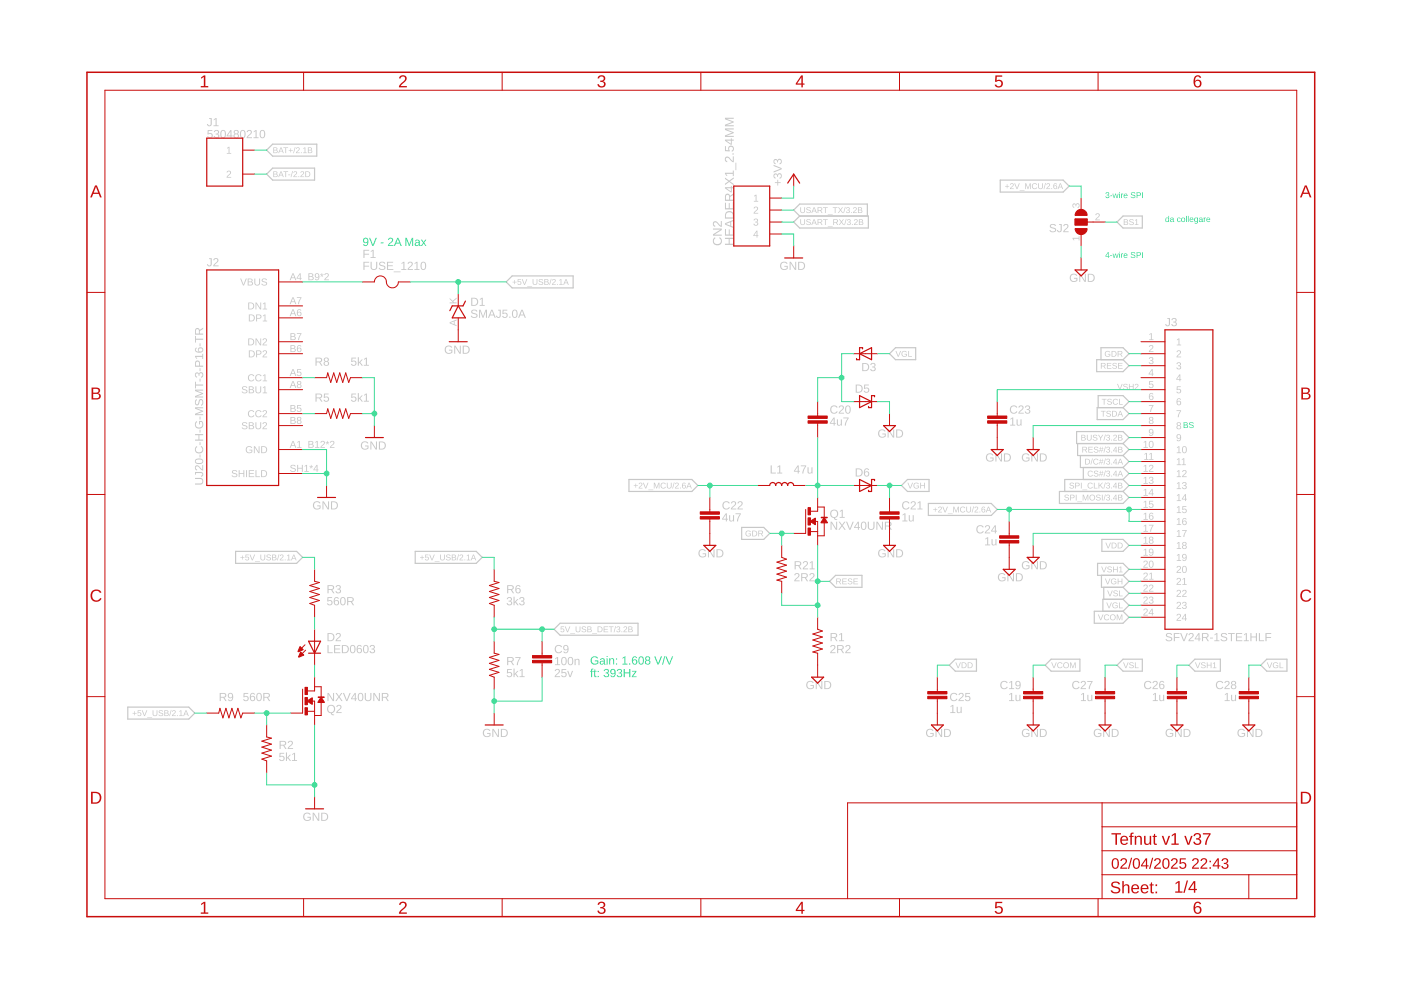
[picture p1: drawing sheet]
<svg xmlns="http://www.w3.org/2000/svg" width="297mm" height="210mm" viewBox="0 0 297 210" stroke-linecap="round" stroke-linejoin="round" font-family="sans-serif">
<g fill="#c8c8c8">
<path d="M95.3 63.2l.7 .6 .8-.7v.2l-.7 .6 .1 .2h.6v.2h-1.5v-.2h.8l-.8-.7z"/>
<path d="M159.9 46.4a.43 .43 0 0 1 .7 0 .43 .43 0 0 1-.2 .7 .39 .39 0 0 1 .4 .4 .39 .39 0 0 1-.5 .4l-.5-.3v-.1l.1-.1a.3 .3 0 0 0 .5 .3 .3 .3 0 0 0 .1-.5h-.4v-.2a.29 .29 0 0 0 .4-.1 .29 .29 0 0 0-.2-.4 .29 .29 0 0 0-.3 .2h-.2z"/>
<path d="M159.9 43.9a.5 .5 0 0 1 .8 .2 .5 .5 0 0 1-.4 .7l-.3 .3h.8v.2h-1l.5-.7a.3 .3 0 0 0 .2-.5 .3 .3 0 0 0-.5 .1h-.2z"/>
<path d="M159.9 41.5l.5-.2v1.3h.4v.2h-1v-.2h.4v-1.1l-.3 .2z"/>
<path d="M48.1 31.4l.6-.3v1.3h.3v.2h-.9v-.2h.4v-1.1l-.4 .2z"/>
<path d="M48.2 36.3a.5 .5 0 0 1 .8 .2 .5 .5 0 0 1-.5 .7l-.3 .3h.8v.2h-1l.6-.7a.3 .3 0 0 0 .2-.5 .3 .3 0 0 0-.6 .1h-.2z"/>
<path d="M249.5 72l.6-.2v1.3h.3v.1h-.9v-.1h.4v-1.2l-.4 .3z"/>
<path d="M243.7 70.9l.5-.3v1.3h.4v.2h-1v-.2h.4v-1.1l-.3 .3z"/>
<path d="M249.6 74.4a.5 .5 0 0 1 .8 .2 .5 .5 0 0 1-.5 .7l-.3 .3h.8v.2h-1l.6-.8a.3 .3 0 0 0 .2-.5 .32 .32 0 0 0-.6 .2h-.2z"/>
<path d="M243.7 73.3a.5 .5 0 0 1 .8 .2 .5 .5 0 0 1-.4 .7l-.3 .3h.8v.1h-1l.5-.7a.3 .3 0 0 0 .2-.5 .3 .3 0 0 0-.5 .2l-.2-.1z"/>
<path d="M249.6 76.9a.43 .43 0 0 1 .7 0 .43 .43 0 0 1-.2 .7 .39 .39 0 0 1 .3 .4 .39 .39 0 0 1-.5 .3l-.4-.2-.1-.2h.2a.3 .3 0 0 0 .4 .3 .3 .3 0 0 0 .1-.5l-.3-.1v-.1a.29 .29 0 0 0 .4-.2 .29 .29 0 0 0-.2-.4 .29 .29 0 0 0-.4 .3h-.2z"/>
<path d="M243.7 75.8a.43 .43 0 0 1 .7 0 .43 .43 0 0 1-.2 .6 .39 .39 0 0 1 .4 .5 .39 .39 0 0 1-.5 .3l-.5-.2v-.2h.1a.3 .3 0 0 0 .5 .3 .3 .3 0 0 0 .1-.5l-.4-.1v-.1a.29 .29 0 0 0 .4-.2 .29 .29 0 0 0-.2-.4 .29 .29 0 0 0-.3 .3h-.2z"/>
<path d="M249.5 81.9h.8v.2h-.6v.4a.5 .5 0 0 1 .7 .3 .5 .5 0 0 1-.3 .7 .5 .5 0 0 1-.7-.4l.5 .2a.34 .34 0 0 0 .3-.5 .34 .34 0 0 0-.6-.1h-.1z"/>
<path d="M243.7 80.8h.8v.2h-.7v.4a.5 .5 0 0 1 .7 .2 .5 .5 0 0 1-.3 .7 .5 .5 0 0 1-.6-.4l.5 .2a.34 .34 0 0 0 .2-.5 .34 .34 0 0 0-.5 0h-.2z"/>
<path d="M249.4 87h1l-.5 1.5h-.2l.1-.4 .4-.9h-.8z"/>
<path d="M243.6 85.9h1l-.5 1.4h-.2v-.3l.5-1h-.8z"/>
<path d="M227.5 43.2l.4-.1 .2 .3a.4 .4 0 0 1 .5-.3 .4 .4 0 0 1 .3 .5l-.2 .4-.2 .1v-.2a.3 .3 0 0 0 .2-.4 .3 .3 0 0 0-.4-.1l-.1 .3h-.2a.29 .29 0 0 0-.1-.4 .29 .29 0 0 0-.4 .2 .29 .29 0 0 0 .3 .4v.2l-.4-.3z"/>
<path d="M227.4 50.4h1.3v-.3h.2v.9h-.2v-.4h-1.1l.2 .3h-.2z"/>
<path d="M232.4 45.3a.5 .5 0 0 1 .8 .2 .5 .5 0 0 1-.5 .7l-.3 .4h.8v.1h-1l.6-.7a.3 .3 0 0 0 .1-.5 .3 .3 0 0 0-.5 .1h-.2z"/>
<path d="M107.6 126.7a.5 .5 0 0 1 .8 0 .5 .5 0 0 1-.2 .8 .51 .51 0 0 1 .2 .7 .51 .51 0 0 1-.8 0l-.2-.3h.2a.35 .35 0 0 0 .5 .3 .35 .35 0 0 0 .2-.6l-.5-.1v-.1a.33 .33 0 0 0 .5-.2 .33 .33 0 0 0-.2-.5 .33 .33 0 0 0-.4 .3h-.3zM108.9 126.5h.2v1.1l.6-.6h.2l-.5 .6 .6 .7h-.3l-.4-.6-.2 .2v.4h-.2zM110.3 126.7a.5 .5 0 0 1 .8 0 .5 .5 0 0 1-.3 .8 .51 .51 0 0 1 .3 .7 .51 .51 0 0 1-.9 0l-.1-.3h.2a.35 .35 0 0 0 .5 .3 .35 .35 0 0 0 .1-.6l-.4-.1v-.1a.33 .33 0 0 0 .4-.2 .33 .33 0 0 0-.2-.5 .33 .33 0 0 0-.4 .3h-.2z"/>
<path d="M107.5 141.8h1v.2h-.8v.6a.59 .59 0 0 1 .8 .2 .59 .59 0 0 1-.3 .8 .59 .59 0 0 1-.8-.4h.2a.38 .38 0 0 0 .6 .1 .38 .38 0 0 0 .1-.6 .38 .38 0 0 0-.6 .1h-.2zM108.9 141.8h.2v1.1l.6-.7h.2l-.5 .6 .6 .8h-.3l-.4-.6-.2 .1v.5h-.2zM110.2 142.1l.6-.3v1.6h.4v.2h-1.1v-.2h.5v-1.3l-.4 .2z"/>
<path d="M117.7 139.6l.6-.3v1.5h.4v.2h-1v-.2h.4v-1.3l-.4 .3zM119.2 139.4a.64 .64 0 0 1 .8 0 .64 .64 0 0 1 .2 .8 .64 .64 0 0 1-.6 .9 .64 .64 0 0 1-.6-.9zM119.4 139.5a.97 .97 0 0 0 .2 1.4 .86 .86 0 0 0 0-1.4zM120.6 139.4a.64 .64 0 0 1 .8 0 .64 .64 0 0 1 .1 .8 .64 .64 0 0 1-.5 .9 .64 .64 0 0 1-.6-.9zM120.8 139.5a.97 .97 0 0 0 .2 1.4 .86 .86 0 0 0 0-1.4zM121.8 139.7h.2v.2a.44 .44 0 0 1 .5-.2 .44 .44 0 0 1 .4 .4v.9h-.2v-.8a.32 .32 0 0 0-.4-.4 .32 .32 0 0 0-.3 .5v.7h-.2z"/>
<path d="M117.8 141.9a.55 .55 0 0 1 .8 .2 .55 .55 0 0 1-.3 .8l-.5 .5h.9v.2h-1.1l.1-.3 .4-.5a.37 .37 0 0 0 .4-.5 .37 .37 0 0 0-.6-.1l-.3 .1zM119.1 141.8h1v.2h-.8l-.1 .6a.59 .59 0 0 1 .9 .2 .59 .59 0 0 1-.4 .8 .59 .59 0 0 1-.7-.4h.2a.38 .38 0 0 0 .6 .1 .38 .38 0 0 0 0-.6 .38 .38 0 0 0-.6 .1h-.2zM120.3 142.2h.2l.4 1.2 .4-1.2h.2l-.5 1.4h-.3z"/>
<path d="M102.6 154.7a.9 .9 0 0 1 1.4 .2l-.3 .1a.68 .68 0 0 0-.9 0 .68 .68 0 0 0-.1 .9 .68 .68 0 0 0 1 .1l.1-.4h-.5v-.2h.7v.6a.94 .94 0 0 1-1.3 .1 .94 .94 0 0 1-.1-1.4zM104.4 154.5h.3l.9 1.5v-1.5h.2v1.8h-.3l-.9-1.5v1.5h-.2zM106.2 154.5h.6a.86 .86 0 0 1 .9 .9 .86 .86 0 0 1-.9 .9h-.6zM106.4 154.7v1.4a.73 .73 0 0 0 1-.7 .73 .73 0 0 0-1-.7z"/>
<path d="M41.4 101.3h1a.71 .71 0 0 1 .7 .7 .71 .71 0 0 1-.7 .7h-1v-.2h1a.48 .48 0 0 0 .5-.5 .48 .48 0 0 0-.5-.4h-1zM41.4 100.1h1.2a.51 .51 0 0 1 .5 .4 .51 .51 0 0 1-.5 .6v-.2a.29 .29 0 0 0 .3-.3 .29 .29 0 0 0-.3-.3h-1.1v.3h-.1zM41.4 98.8a1.1 1.1 0 0 1 1.4 .7l.1-.9h.2v1.2l-.3-.1-.5-.5a.37 .37 0 0 0-.5-.3 .37 .37 0 0 0-.1 .6l.1 .2-.4-.3zM41.4 97.5a1.02 1.02 0 0 1 1.7 .3 .95 .95 0 0 1-.9 .6 .95 .95 0 0 1-.9-.6zM41.5 97.6a.66 .66 0 0 0 .4 .6 .66 .66 0 0 0 .7-.1 .41 .41 0 0 0 .2-.6 .41 .41 0 0 0-.6-.1zM42.3 96.4h.2v.6h-.2zM41.6 94.7l.2-.1v.2a.63 .63 0 0 0 0 .9 .63 .63 0 0 0 .9 0 .63 .63 0 0 0-.2-.9l.1-.2a.87 .87 0 0 1 .3 1.2 .87 .87 0 0 1-1.3 .2 .87 .87 0 0 1 0-1.3zM42.3 93.7h.2v.7h-.2zM41.4 92h1.7v.3h-.8v.9h.8v.2h-1.7v-.2h.7v-.9h-.7zM42.3 91.1h.2v.6h-.2zM41.5 89.4l.2-.1 .1 .2a.68 .68 0 0 0 0 1 .68 .68 0 0 0 .9 0 .68 .68 0 0 0 .1-.9l-.4-.1v.5h-.2v-.8h.6a.91 .91 0 0 1 .2 1.3 .91 .91 0 0 1-1.3 .2 .91 .91 0 0 1-.2-1.3zM42.3 88.3h.2v.7h-.2zM41.4 86.4h1.7v.2h-1.5l1.5 .5v.2l-1.5 .5h1.5v.2h-1.7v-.3l1.4-.5-1.4-.5zM41.5 84.7l.2-.1 .1 .3a.4 .4 0 0 0-.3 .5 .4 .4 0 0 0 .5 .2v-.2a.57 .57 0 0 1 .3-.7 .57 .57 0 0 1 .7 .2l.1 .4a.63 .63 0 0 1-.4 .7l-.1-.2a.46 .46 0 0 0 .4-.5 .46 .46 0 0 0-.6-.4l-.1 .5a.53 .53 0 0 1-.7 .5 .53 .53 0 0 1-.3-.8zM41.4 82.6h1.7v.2h-1.5l1.5 .6v.1l-1.5 .6h1.5v.2h-1.7v-.3l1.4-.6-1.4-.5zM41.4 80.9h.1v.6h1.6v.3h-1.6v.5h-.1zM42.3 80.3h.2v.6h-.2zM41.4 79.1l.5-.1 .3 .3a.51 .51 0 0 1 .7-.3 .51 .51 0 0 1 .1 .8l-.4 .3v-.2a.35 .35 0 0 0 .3-.5 .35 .35 0 0 0-.5-.2l-.1 .5h-.2a.33 .33 0 0 0-.2-.5 .33 .33 0 0 0-.4 .2 .33 .33 0 0 0 .3 .4v.3l-.4-.4zM42.3 78.1h.2v.6h-.2zM41.5 76.6a.53 .53 0 0 1 .6-.1 .53 .53 0 0 1 .3 .5v.5h.7v.3h-1.7zM41.7 76.7l-.2 .8h.7v-.7zM41.4 75.4h1.5v-.4h.2v1.1h-.2v-.4h-1.3l.2 .4h-.2zM41.5 73.8l.2-.1v.2l-.1 .1a.47 .47 0 0 0 .1 .5 .47 .47 0 0 0 .5 .1 .55 .55 0 0 1 .1-.9 .55 .55 0 0 1 .8 .3 .55 .55 0 0 1-.4 .7 .87 .87 0 0 1-.9 0 .87 .87 0 0 1-.4-.8zM42.1 74.2a.4 .4 0 0 0 .8 0 .4 .4 0 0 0-.8 0zM42.3 72.8h.2v.6h-.2zM41.4 71.2h.1v.6h1.6v.2h-1.6v.6h-.1zM41.5 69.7l.5-.1 .3 .4 .8-.5v.2l-.7 .5v.5h.7v.3h-1.7zM41.6 69.9l-.1 .8h.7l-.1-.8z"/>
<path d="M66.6 106.5a.9 .9 0 0 1 1.3 .2h-.2a.68 .68 0 0 0-.9 0 .68 .68 0 0 0-.1 1 .68 .68 0 0 0 1 0l.1-.4h-.6v-.1h.8v.5a.94 .94 0 0 1-1.4 .1 .94 .94 0 0 1 0-1.3zM68.4 106.3h.2l1 1.5v-1.5h.2v1.7h-.3l-.9-1.4v1.4h-.2zM70.2 106.3h.5a.86 .86 0 0 1 1 .8 .86 .86 0 0 1-.9 .9h-.6zM70.4 106.5v1.3a.73 .73 0 0 0 1-.6 .73 .73 0 0 0-1-.7z"/>
<path d="M100.1 65.8a.8 .8 0 0 1 1.1 .2l-.2 .1a.4 .4 0 0 0-.5-.3 .4 .4 0 0 0-.3 .5h.2a.57 .57 0 0 1 .7 .3 .57 .57 0 0 1-.2 .8h-.4a.63 .63 0 0 1-.7-.4l.2-.1a.46 .46 0 0 0 .6 .4 .46 .46 0 0 0 .3-.6l-.4-.1a.49 .49 0 0 1-.5-.3 .49 .49 0 0 1 .1-.5zM101.6 65.7h.3l.5 1.4 .5-1.4h.3v1.7h-.2v-1.5l-.5 1.5h-.2l-.5-1.5v1.5h-.2zM104.2 65.7h.2l.7 1.7h-.2l-.2-.5h-.8l-.2 .5h-.2zM104.3 65.8l-.3 .9h.6zM105.6 65.7h.6v1.2a.51 .51 0 0 1-.5 .5 .51 .51 0 0 1-.5-.4l.2-.1a.29 .29 0 0 0 .3 .3 .29 .29 0 0 0 .2-.3v-1h-.3zM106.6 65.7h.9v.2h-.7l-.1 .5a.59 .59 0 0 1 .9 .3 .59 .59 0 0 1-.4 .8 .59 .59 0 0 1-.7-.5h.2a.38 .38 0 0 0 .5 .1 .38 .38 0 0 0 .1-.5 .38 .38 0 0 0-.6 0h-.2zM108 67.1h.2v.3h-.2zM108.8 65.7a.64 .64 0 0 1 .8 .1 .64 .64 0 0 1 .1 .7 .64 .64 0 0 1-.6 .9 .64 .64 0 0 1-.6-.9zM109 65.9a.97 .97 0 0 0 .1 1.3 .86 .86 0 0 0 0-1.4zM110.5 65.7h.3l.7 1.7h-.2l-.2-.5h-.8l-.2 .5h-.3zM110.7 65.8l-.4 .9h.7z"/>
<path d="M94.5 73.5a.9 .9 0 0 1 1.4 .2h-.2a.68 .68 0 0 0-1 0 .68 .68 0 0 0-.1 .9 .68 .68 0 0 0 1 .1l.1-.4h-.5v-.2h.7v.6a.94 .94 0 0 1-1.3 .1 .94 .94 0 0 1-.1-1.3zM96.3 73.3h.3l.9 1.5v-1.5h.2v1.7h-.3l-.9-1.5v1.5h-.2zM98.1 73.3h.6a.86 .86 0 0 1 .9 .8 .86 .86 0 0 1-.9 .9h-.6zM98.3 73.5v1.3a.73 .73 0 0 0 1.1-.7 .73 .73 0 0 0-1.1-.6z"/>
<path d="M59.3 159.6h1v.2h-.8l-.1 .6a.59 .59 0 0 1 .9 .2 .59 .59 0 0 1-.4 .8 .59 .59 0 0 1-.7-.4l.2-.1a.38 .38 0 0 0 .6 .2 .38 .38 0 0 0 0-.6 .38 .38 0 0 0-.6 0h-.2zM60.6 159.5h.2v1.2l.6-.7h.3l-.6 .6 .6 .7h-.2l-.5-.6-.2 .2v.4h-.2zM61.9 159.9l.7-.3v1.6h.4v.1h-1.1v-.1h.4v-1.4l-.4 .3z"/>
<path d="M64.5 172.5a.9 .9 0 0 1 1.4 .2l-.3 .1a.68 .68 0 0 0-.9-.1 .68 .68 0 0 0-.1 1 .68 .68 0 0 0 1 .1l.1-.4h-.5v-.2h.7v.6a.94 .94 0 0 1-1.3 .1 .94 .94 0 0 1-.1-1.4zM66.3 172.3h.3l.9 1.5v-1.5h.2v1.7h-.3l-.9-1.4v1.4h-.2zM68.1 172.3h.6a.86 .86 0 0 1 .9 .8 .86 .86 0 0 1-.9 .9h-.6zM68.3 172.5v1.4a.73 .73 0 0 0 1-.7 .73 .73 0 0 0-1-.7z"/>
<path d="M69.4 136.8h.3v1.5h.8v.2h-1.1zM70.8 136.8h1.3v.2h-1v.5h1v.2h-1v.6h1.1v.2h-1.4zM72.5 136.8h.6a.86 .86 0 0 1 .9 .8 .86 .86 0 0 1-.9 .9h-.6zM72.7 137v1.3a.73 .73 0 0 0 1-.7 .73 .73 0 0 0-1-.6zM74.4 136.8a.64 .64 0 0 1 .8 .1 .64 .64 0 0 1 .2 .7 .64 .64 0 0 1-.6 .9 .64 .64 0 0 1-.6-.9zM74.6 137a.97 .97 0 0 0 .2 1.3 .86 .86 0 0 0 0-1.4zM75.9 136.8h.1a.5 .5 0 0 1 .7 .3h-.2l-.1-.1a.47 .47 0 0 0-.5 .1 .47 .47 0 0 0-.1 .5 .55 .55 0 0 1 .9 .1 .55 .55 0 0 1-.3 .8 .55 .55 0 0 1-.7-.4l-.1-.7zM75.8 137.9a.37 .37 0 0 0 .7 0 .37 .37 0 0 0-.7 0zM77.2 136.8a.64 .64 0 0 1 .8 .1 .64 .64 0 0 1 .2 .7 .64 .64 0 0 1-.6 .9 .64 .64 0 0 1-.6-.9zM77.4 137a.97 .97 0 0 0 .2 1.3 .86 .86 0 0 0 0-1.4zM78.6 136.9a.5 .5 0 0 1 .8-.1 .5 .5 0 0 1-.3 .8 .51 .51 0 0 1 .3 .8 .51 .51 0 0 1-.9 0l-.2-.4h.3a.35 .35 0 0 0 .4 .3 .35 .35 0 0 0 .2-.5l-.4-.1v-.2a.33 .33 0 0 0 .4-.1 .33 .33 0 0 0-.2-.5 .33 .33 0 0 0-.4 .3h-.2z"/>
<path d="M69.4 126.6h1v.2h-.8v.5a.59 .59 0 0 1 .8 .3 .59 .59 0 0 1-.3 .8 .59 .59 0 0 1-.8-.5h.2a.38 .38 0 0 0 .6 .2 .38 .38 0 0 0 .1-.6 .38 .38 0 0 0-.6 0h-.2zM71 126.7l.2-.1a.5 .5 0 0 1 .6 .3l-.2 .1-.1-.2a.47 .47 0 0 0-.4 .2 .47 .47 0 0 0-.1 .4 .55 .55 0 0 1 .8 .1 .55 .55 0 0 1-.2 .8 .55 .55 0 0 1-.8-.3v-.8zM70.9 127.8a.4 .4 0 0 0 .8 0 .4 .4 0 0 0-.8 0zM72.4 126.7a.64 .64 0 0 1 .7 0 .64 .64 0 0 1 .2 .8 .64 .64 0 0 1-.6 .9 .64 .64 0 0 1-.6-.9zM72.5 126.8a.97 .97 0 0 0 .2 1.4 .86 .86 0 0 0 0-1.4zM73.6 126.6h.8a.5 .5 0 0 1 .6 .4 .5 .5 0 0 1-.4 .6l.5 .7h-.3l-.4-.7h-.6v.7h-.2zM73.8 126.8v.6h.6a.32 .32 0 0 0 .4-.3 .32 .32 0 0 0-.4-.3z"/>
<path d="M74.5 83.4h1v.2h-.8v.6a.59 .59 0 0 1 .8 .2 .59 .59 0 0 1-.3 .8 .59 .59 0 0 1-.8-.4h.2a.38 .38 0 0 0 .6 .1 .38 .38 0 0 0 .1-.6 .38 .38 0 0 0-.6 .1h-.2zM75.9 83.4h.2v1.1l.6-.7h.2l-.5 .6 .5 .8h-.2l-.5-.6-.1 .1v.5h-.2zM77.2 83.7l.6-.3v1.6h.4v.2h-1.1v-.2h.5v-1.3l-.4 .2z"/>
<path d="M74.5 75.8h1v.2h-.8v.6a.59 .59 0 0 1 .8 .2 .59 .59 0 0 1-.3 .8 .59 .59 0 0 1-.8-.4l.2-.1a.38 .38 0 0 0 .6 .2 .38 .38 0 0 0 .1-.6 .38 .38 0 0 0-.6 0h-.2zM75.9 75.7h.2v1.2l.6-.7h.2l-.5 .6 .5 .7h-.2l-.5-.6-.1 .2v.4h-.2zM77.2 76.1l.6-.3v1.6h.4v.1h-1.1v-.1h.5v-1.4l-.4 .3z"/>
<path d="M76.7 93.8a.9 .9 0 0 1 1.4 .2h-.2a.68 .68 0 0 0-1 0 .68 .68 0 0 0 0 1 .68 .68 0 0 0 .9 0l.1-.3h-.5v-.2h.7v.6a.94 .94 0 0 1-1.3 0 .94 .94 0 0 1-.1-1.3zM78.5 93.6h.3l.9 1.5v-1.5h.2v1.7h-.3l-.9-1.4v1.4h-.2zM80.3 93.6h.6a.86 .86 0 0 1 .9 .8 .86 .86 0 0 1-.8 .9h-.7zM80.6 93.8v1.3a.73 .73 0 0 0 1-.6 .73 .73 0 0 0-1-.7z"/>
<path d="M153.7 50.4h1.9v.3h-.9v1h.9v.2h-1.9v-.2h.8v-1h-.8zM153.7 48.6h.2v1.1h.6v-1.1h.2v1.1h.7v-1.2h.2v1.5h-1.9zM153.7 47.3l1.9-.7v.2l-.6 .3v.8l.6 .2v.3l-1.9-.8zM153.9 47.5l.9 .3v-.7zM153.9 45a.95 .95 0 0 1 1.1-.2 .95 .95 0 0 1 .6 .9v.7h-1.9v-1zM154.1 45.2l-.2 .9h1.5a.8 .8 0 0 0-.3-1 .8 .8 0 0 0-1 .1zM153.7 43h.2v1.1h.6v-1h.2v1h.7v-1.2h.2v1.5h-1.9zM153.8 41.2l.6-.1 .4 .4 .8-.5v.3l-.8 .5v.5h.8v.3h-1.9zM154 41.4l-.1 .9h.7l-.1-.9-.3-.1zM153.7 39.7h1.3v-.3h.1v.3h.5v.2h-.5v.9h-.1l-1.3-.9zM154 39.9l1 .7v-.7zM153.7 37.7l.9 .6 1-.7v.3l-.8 .5 .8 .6v.3l-1-.7-.9 .6v-.2l.7-.6-.7-.5zM153.7 36.6h1.7v-.4h.2v1.1h-.2v-.4h-1.5l.3 .4h-.2zM155.9 34.5h.2v1.6h-.2zM153.8 33.3a.89 .89 0 0 1 1.3 .6l.3 .2v-.9h.2v1.2l-.3-.1-.6-.5a.4 .4 0 0 0-.5-.4 .4 .4 0 0 0-.1 .7h.1v.3a.65 .65 0 0 1-.4-1.1zM155.3 32.5h.3v.3h-.3zM153.7 31h.2v.8l.6 .1a.64 .64 0 0 1 .3-1 .64 .64 0 0 1 .9 .4 .64 .64 0 0 1-.5 .9l-.1-.3a.42 .42 0 0 0 .2-.6 .42 .42 0 0 0-.6-.1 .42 .42 0 0 0 0 .7v.2l-1-.1zM153.7 29.6h1.3v-.3h.1v.3h.5v.2h-.5v.9h-.1l-1.3-.9zM154 29.8l1 .7v-.7zM153.7 27.2h1.9v.2h-1.7l1.7 .6v.2l-1.7 .6h1.7v.2h-1.9v-.3l1.6-.6-1.6-.6zM153.7 25h1.9v.2h-1.7l1.7 .6v.2l-1.7 .6h1.7v.2h-1.9v-.4l1.6-.5-1.6-.6z"/>
<path d="M165.6 55.7a.9 .9 0 0 1 1.4 .2l-.2 .1a.68 .68 0 0 0-1-.1 .68 .68 0 0 0 0 1 .68 .68 0 0 0 .9 .1l.1-.4h-.5v-.2h.7v.6a.94 .94 0 0 1-1.3 .1 .94 .94 0 0 1-.1-1.4zM167.4 55.5h.3l.9 1.5v-1.5h.2v1.7h-.3l-.9-1.4v1.4h-.2zM169.2 55.5h.6a.86 .86 0 0 1 .9 .8 .86 .86 0 0 1-.8 .9h-.7zM169.4 55.7v1.3a.73 .73 0 0 0 1.1-.6 .73 .73 0 0 0-1.1-.7z"/>
<path d="M164.3 38.6h.5v-.5h.2v.5h.5v.2h-.5v.5h-.2v-.5h-.5zM164.1 36.9l.5-.1 .2 .3a.51 .51 0 0 1 .8-.3 .51 .51 0 0 1 .1 .8l-.4 .3v-.2a.35 .35 0 0 0 .3-.5 .35 .35 0 0 0-.6-.1v.4h-.2a.33 .33 0 0 0-.2-.5 .33 .33 0 0 0-.5 .2 .33 .33 0 0 0 .4 .4l-.1 .3-.4-.4zM164 34.9l1.7 .8v.2l-1.7 .7v-.3l1.5-.5-1.5-.6zM164.1 33.9l.5-.2 .2 .4a.51 .51 0 0 1 .8-.4 .51 .51 0 0 1 .1 .8l-.4 .3v-.2a.35 .35 0 0 0 .3-.5 .35 .35 0 0 0-.6-.1v.4h-.2a.33 .33 0 0 0-.2-.5 .33 .33 0 0 0-.5 .3 .33 .33 0 0 0 .4 .4l-.1 .2-.4-.3z"/>
<path d="M77.1 55.5h1.2v.2h-1v.6h.9v.2h-.9v.7h-.2zM78.6 55.5h.2v1.1a.48 .48 0 0 0 .5 .5 .48 .48 0 0 0 .5-.5v-1.1h.2v1.1a.71 .71 0 0 1-.7 .7 .71 .71 0 0 1-.7-.7zM80.5 55.6a.8 .8 0 0 1 1.2 .3h-.2a.4 .4 0 0 0-.5-.3 .4 .4 0 0 0-.3 .5l.2 .1a.57 .57 0 0 1 .7 .3 .57 .57 0 0 1-.2 .7l-.4 .1a.63 .63 0 0 1-.7-.5h.2a.46 .46 0 0 0 .6 .3 .46 .46 0 0 0 .3-.5l-.4-.2a.49 .49 0 0 1-.6-.2 .49 .49 0 0 1 .1-.6zM82 55.5h1.3v.2h-1v.6h1v.1h-1v.6h1.1v.2h-1.4zM83.5 57.6h1.4v.1h-1.4zM85.1 55.8l.6-.3v1.5h.5v.2h-1.1v-.2h.4v-1.3l-.4 .3zM86.6 55.6a.55 .55 0 0 1 .8 .1 .55 .55 0 0 1-.3 .8l-.4 .5h.8v.2h-1.1l.1-.3 .4-.4a.37 .37 0 0 0 .4-.6 .37 .37 0 0 0-.6-.1l-.3 .1zM87.9 55.8l.6-.3v1.5h.4v.2h-1v-.2h.4v-1.3l-.4 .3zM89.4 55.6a.64 .64 0 0 1 .8 0 .64 .64 0 0 1 .2 .8 .64 .64 0 0 1-.6 .9 .64 .64 0 0 1-.6-.9zM89.6 55.7a.97 .97 0 0 0 .2 1.4 .86 .86 0 0 0 0-1.4z"/>
<path d="M51.7 146.9h.9v.2h-.7l-.1 .6a.59 .59 0 0 1 .9 .2 .59 .59 0 0 1-.4 .8 .59 .59 0 0 1-.7-.4l.2-.1a.38 .38 0 0 0 .5 .2 .38 .38 0 0 0 .1-.6 .38 .38 0 0 0-.6 .1h-.2zM53.2 147l.2-.1a.5 .5 0 0 1 .7 .4h-.2l-.1-.2a.47 .47 0 0 0-.5 .2 .47 .47 0 0 0-.1 .5 .55 .55 0 0 1 .8 0 .55 .55 0 0 1-.2 .9 .55 .55 0 0 1-.8-.4v-.8zM53.2 148.1a.37 .37 0 0 0 .7 0 .37 .37 0 0 0-.7 0zM54.6 147a.64 .64 0 0 1 .7 .1 .64 .64 0 0 1 .2 .7 .64 .64 0 0 1-.6 .9 .64 .64 0 0 1-.6-.9zM54.8 147.1a.97 .97 0 0 0 .1 1.4 .86 .86 0 0 0 0-1.4zM55.8 146.9h.8a.5 .5 0 0 1 .6 .4 .5 .5 0 0 1-.4 .6l.5 .7h-.3l-.4-.7h-.5v.7h-.3zM56.1 147.1v.6h.5a.32 .32 0 0 0 .4-.3 .32 .32 0 0 0-.4-.3z"/>
<path d="M44 27.6h1v.2h-.8v.5a.59 .59 0 0 1 .9 .3 .59 .59 0 0 1-.4 .8 .59 .59 0 0 1-.8-.5h.3a.38 .38 0 0 0 .5 .1 .38 .38 0 0 0 .1-.5 .38 .38 0 0 0-.6 0h-.2zM45.5 27.7a.5 .5 0 0 1 .8-.1 .5 .5 0 0 1-.2 .8 .51 .51 0 0 1 .2 .8 .51 .51 0 0 1-.8 0l-.2-.3 .2-.1a.35 .35 0 0 0 .5 .3 .35 .35 0 0 0 .2-.5l-.5-.1v-.2a.33 .33 0 0 0 .5-.1 .33 .33 0 0 0-.2-.5 .33 .33 0 0 0-.4 .3h-.3zM47 27.6a.64 .64 0 0 1 .7 .1 .64 .64 0 0 1 .2 .7 .64 .64 0 0 1-.6 .9 .64 .64 0 0 1-.6-.9zM47.1 27.8a.97 .97 0 0 0 .2 1.3 .86 .86 0 0 0 0-1.4zM48.8 27.6h.3v1.1h.2v.2h-.2v.4h-.2v-.4h-.8zM48.9 27.8l-.6 .9h.6zM49.7 27.7a.51 .51 0 0 1 .7-.1 .51 .51 0 0 1 0 .7l-.1 .1a.5 .5 0 0 1 .2 .7 .5 .5 0 0 1-.8 0 .5 .5 0 0 1 .1-.7l-.2-.3zM49.8 28a.32 .32 0 0 0 .6 0 .32 .32 0 0 0-.6 0zM49.7 28.8a.36 .36 0 0 0 .7 0 .36 .36 0 0 0-.7 0zM51.1 27.6a.64 .64 0 0 1 .8 .1 .64 .64 0 0 1 .2 .7 .64 .64 0 0 1-.6 .9 .64 .64 0 0 1-.6-.9zM51.3 27.8a.97 .97 0 0 0 .2 1.3 .86 .86 0 0 0 0-1.4zM52.5 27.7a.55 .55 0 0 1 .8 .1 .55 .55 0 0 1-.3 .8l-.5 .5h.9v.2h-1.1l.1-.3 .4-.5a.37 .37 0 0 0 .4-.5 .37 .37 0 0 0-.6-.1l-.3 .1zM53.8 27.9l.6-.3v1.5h.4v.2h-1.1v-.2h.5v-1.3l-.4 .3zM55.3 27.6a.64 .64 0 0 1 .8 .1 .64 .64 0 0 1 .1 .7 .64 .64 0 0 1-.6 .9 .64 .64 0 0 1-.6-.9zM55.5 27.8a.97 .97 0 0 0 .1 1.3 .86 .86 0 0 0 0-1.4z"/>
<path d="M247.4 134.3a.8 .8 0 0 1 1.1 .3h-.2a.4 .4 0 0 0-.5-.3 .4 .4 0 0 0-.3 .5l.2 .1a.57 .57 0 0 1 .7 .3 .57 .57 0 0 1-.2 .7l-.4 .1a.63 .63 0 0 1-.7-.5h.2a.46 .46 0 0 0 .6 .3 .46 .46 0 0 0 .3-.5l-.4-.1a.49 .49 0 0 1-.5-.3 .49 .49 0 0 1 .1-.6zM248.9 134.2h1.2v.2h-1v.7h1v.2h-1v.6h-.2zM250.2 134.2h.2l.6 1.5 .6-1.5h.2l-.7 1.7h-.2zM252.2 134.3a.55 .55 0 0 1 .8 .1 .55 .55 0 0 1-.3 .9l-.5 .5h.9v.1h-1.1v-.2l.5-.5a.37 .37 0 0 0 .4-.5 .37 .37 0 0 0-.7-.1l-.2 .1zM254.1 134.2h.2v1.2h.3v.2h-.3v.3h-.2v-.3h-.8zM254.1 134.5l-.6 .9h.6zM254.8 134.2h.8a.5 .5 0 0 1 .6 .4 .5 .5 0 0 1-.4 .6l.5 .7h-.2l-.5-.7h-.5v.7h-.3zM255.1 134.4v.6h.5a.32 .32 0 0 0 .4-.3 .32 .32 0 0 0-.4-.3zM256.5 135.2h.7v.2h-.7zM257.5 134.5l.6-.3v1.6h.4v.1h-1v-.1h.4v-1.4l-.4 .3zM259 134.3a.8 .8 0 0 1 1.2 .3h-.3a.4 .4 0 0 0-.4-.3 .4 .4 0 0 0-.3 .5l.2 .1a.57 .57 0 0 1 .7 .3 .57 .57 0 0 1-.2 .7l-.4 .1a.63 .63 0 0 1-.7-.5h.2a.46 .46 0 0 0 .5 .3 .46 .46 0 0 0 .4-.5l-.4-.1a.49 .49 0 0 1-.6-.3 .49 .49 0 0 1 .1-.6zM260.4 134.2h1.4v.2h-.6v1.5h-.2v-1.5h-.6zM262.1 134.2h1.3v.2h-1.1v.6h1v.2h-1v.6h1.1v.1h-1.3zM263.8 134.5l.6-.3v1.6h.4v.1h-1.1v-.1h.4v-1.4l-.3 .3zM265.1 134.2h.2v.8h1v-.8h.2v1.7h-.2v-.7h-1v.7h-.2zM266.9 134.2h.2v1.6h.9v.1h-1.1zM268.3 134.2h1.2v.2h-1v.7h1v.2h-1v.6h-.2z"/>
<path d="M216.9 119.2a.9 .9 0 0 1 1.3 .2h-.2a.68 .68 0 0 0-.9 0 .68 .68 0 0 0-.1 1 .68 .68 0 0 0 1 0l.1-.4h-.6v-.1h.8v.5a.94 .94 0 0 1-1.4 .1 .94 .94 0 0 1 0-1.3zM218.7 119h.2l1 1.5v-1.5h.2v1.7h-.3l-.9-1.5v1.5h-.2zM220.5 119h.5a.86 .86 0 0 1 1 .8 .86 .86 0 0 1-.9 .9h-.6zM220.7 119.2v1.3a.73 .73 0 0 0 1-.6 .73 .73 0 0 0-1-.7z"/>
<path d="M227 58.3a.9 .9 0 0 1 1.4 .1l-.2 .1a.68 .68 0 0 0-1 0 .68 .68 0 0 0 0 .9 .68 .68 0 0 0 .9 .1l.1-.4h-.5v-.2h.7v.6a.94 .94 0 0 1-1.3 .1 .94 .94 0 0 1-.1-1.3zM228.8 58h.3l.9 1.5v-1.5h.2v1.8h-.3l-.9-1.5v1.5h-.2zM230.6 58h.6a.86 .86 0 0 1 .9 .9 .86 .86 0 0 1-.8 .9h-.7zM230.9 58.2v1.4a.73 .73 0 0 0 1-.7 .73 .73 0 0 0-1-.7z"/>
<path d="M176.1 110.6h.3l.9 1.5v-1.5h.2v1.7h-.3l-.9-1.4v1.4h-.2zM177.8 110.6h.3l.4 .7 .5-.7h.3l-.6 .8 .6 .9h-.3l-.5-.7-.5 .7h-.3l.7-.9zM179.4 110.6h.2l.6 1.5 .6-1.5h.2l-.7 1.7h-.2zM181.9 110.6h.2v1.2h.2v.1h-.2v.4h-.2v-.4h-.8zM181.9 110.9l-.6 .9h.6zM182.8 110.7a.64 .64 0 0 1 .7 0 .64 .64 0 0 1 .2 .8 .64 .64 0 0 1-.6 .9 .64 .64 0 0 1-.6-.9zM182.9 110.8a.97 .97 0 0 0 .2 1.4 .86 .86 0 0 0 0-1.4zM184 110.6h.2v1.1a.48 .48 0 0 0 .5 .5 .48 .48 0 0 0 .5-.5v-1.1h.2v1.1a.71 .71 0 0 1-.7 .7 .71 .71 0 0 1-.7-.7zM185.8 110.6h.3l.9 1.5v-1.5h.2v1.7h-.3l-.9-1.4v1.4h-.2zM187.6 110.6h.8a.5 .5 0 0 1 .6 .4 .5 .5 0 0 1-.4 .6l.5 .7h-.3l-.4-.7h-.6v.7h-.2zM187.8 110.8v.6h.6a.32 .32 0 0 0 .4-.3 .32 .32 0 0 0-.4-.3z"/>
<path d="M176.2 136.9a.55 .55 0 0 1 .8 .1 .55 .55 0 0 1-.3 .8l-.4 .5h.9v.2h-1.2l.1-.3 .5-.5a.37 .37 0 0 0 .3-.5 .37 .37 0 0 0-.6-.1l-.3 .1zM177.5 136.8h.8a.5 .5 0 0 1 .6 .4 .5 .5 0 0 1-.4 .5l.5 .8h-.3l-.4-.7h-.6v.7h-.2zM177.7 137v.6h.6a.32 .32 0 0 0 .4-.3 .32 .32 0 0 0-.4-.3zM179.4 136.9a.55 .55 0 0 1 .8 .1 .55 .55 0 0 1-.3 .8l-.5 .5h.9v.2h-1.1l.1-.3 .4-.5a.37 .37 0 0 0 .4-.5 .37 .37 0 0 0-.6-.1l-.3 .1z"/>
<path d="M186.4 91.3a.9 .9 0 0 1 1.4 .1l-.3 .1a.68 .68 0 0 0-.9 0 .68 .68 0 0 0-.1 .9 .68 .68 0 0 0 1 .1l.1-.4h-.5v-.2h.7v.6a.94 .94 0 0 1-1.3 .1 .94 .94 0 0 1-.1-1.3zM188.2 91.1h.3l.9 1.4v-1.4h.2v1.7h-.3l-.9-1.5v1.5h-.2zM190 91.1h.6a.86 .86 0 0 1 .9 .8 .86 .86 0 0 1-.9 .9h-.6zM190.2 91.2v1.4a.73 .73 0 0 0 1-.7 .73 .73 0 0 0-1-.7z"/>
<path d="M176.7 88.5h.3v1.2h.2v.1h-.2v.4h-.2v-.4h-.9zM176.8 88.8l-.7 .9h.7zM177.4 88.9h.3v.9a.32 .32 0 0 0 .3 .3 .32 .32 0 0 0 .3-.4v-.8h.2v1.3h-.2v-.2a.44 .44 0 0 1-.5 .2 .44 .44 0 0 1-.4-.4zM178.8 88.5h1.1l-.5 1.1-.1 .6h-.2l.1-.4 .5-1.1h-.9z"/>
<path d="M191.4 109.1l.6-.3v1.6h.4v.2h-1.1v-.2h.5v-1.4l-.4 .3zM192.7 109.2h.2v.9a.32 .32 0 0 0 .4 .3 .32 .32 0 0 0 .2-.4v-.8h.2v1.4h-.2v-.3a.44 .44 0 0 1-.5 .3 .44 .44 0 0 1-.3-.5z"/>
<path d="M186.4 116.7a.9 .9 0 0 1 1.4 .1l-.3 .1a.68 .68 0 0 0-.9 0 .68 .68 0 0 0-.1 .9 .68 .68 0 0 0 1 .1l.1-.4h-.5v-.2h.7v.6a.94 .94 0 0 1-1.3 .1 .94 .94 0 0 1-.1-1.3zM188.2 116.5h.3l.9 1.4v-1.4h.2v1.7h-.3l-.9-1.5v1.5h-.2zM190 116.5h.6a.86 .86 0 0 1 .9 .8 .86 .86 0 0 1-.9 .9h-.6zM190.2 116.6v1.4a.73 .73 0 0 0 1-.7 .73 .73 0 0 0-1-.7z"/>
<path d="M168.6 121.6a.55 .55 0 0 1 .8 .1 .55 .55 0 0 1-.3 .9l-.5 .5h.9v.2h-1.1l.1-.3 .4-.5a.37 .37 0 0 0 .4-.5 .37 .37 0 0 0-.6-.1l-.3 .1zM169.9 121.5h.8a.5 .5 0 0 1 .6 .4 .5 .5 0 0 1-.4 .6l.4 .8h-.2l-.5-.8h-.5v.8h-.2zM170.1 121.7v.7h.6a.32 .32 0 0 0 .3-.4 .32 .32 0 0 0-.4-.3zM171.8 121.6a.55 .55 0 0 1 .8 .1 .55 .55 0 0 1-.3 .9l-.5 .5h.9v.2h-1.1l.1-.3 .4-.5a.37 .37 0 0 0 .4-.5 .37 .37 0 0 0-.6-.1l-.3 .1z"/>
<path d="M171.2 144.6a.9 .9 0 0 1 1.3 .2h-.2a.68 .68 0 0 0-.9 0 .68 .68 0 0 0-.1 .9 .68 .68 0 0 0 .9 .1l.2-.4h-.6v-.2h.8v.6a.94 .94 0 0 1-1.4 .1 .94 .94 0 0 1 0-1.3zM173 144.4h.2l1 1.5-.1-1.5h.3v1.7h-.3l-.9-1.5v1.5h-.2zM174.8 144.4h.5a.86 .86 0 0 1 .9 .8 .86 .86 0 0 1-.8 .9h-.6zM175 144.6v1.3a.73 .73 0 0 0 1-.7 .73 .73 0 0 0-1-.6z"/>
<path d="M169.1 98.7h.2v1.1h.3v.2h-.3v.4h-.2v-.4h-.8zM169.1 98.9l-.6 .9h.6zM169.8 98.7h1.1l-.5 1.1-.1 .6h-.2l.1-.5 .5-1h-.9zM171.2 99.1h.2v.8a.32 .32 0 0 0 .4 .4 .32 .32 0 0 0 .2-.5v-.7h.3v1.3h-.2v-.2a.44 .44 0 0 1-.6 .2 .44 .44 0 0 1-.3-.4z"/>
<path d="M153.9 108.8h.2v1.2h.2v.2h-.2v.4h-.2v-.4h-.8zM153.9 109.1l-.6 .9h.6zM154.6 109.2h.2v.9a.32 .32 0 0 0 .4 .3 .32 .32 0 0 0 .2-.4v-.8h.2v1.4h-.2v-.3a.44 .44 0 0 1-.5 .3 .44 .44 0 0 1-.3-.5zM155.9 108.8h1.2l-.5 1.1-.1 .7h-.2v-.5l.6-1.1h-1z"/>
<path d="M148.3 116.7a.9 .9 0 0 1 1.4 .1l-.3 .1a.68 .68 0 0 0-.9 0 .68 .68 0 0 0-.1 .9 .68 .68 0 0 0 1 .1l.1-.4h-.5v-.2h.7v.6a.94 .94 0 0 1-1.3 .1 .94 .94 0 0 1-.1-1.3zM150.1 116.5h.3l.9 1.4v-1.4h.2v1.7h-.3l-.9-1.5v1.5h-.2zM151.9 116.5h.6a.86 .86 0 0 1 .9 .8 .86 .86 0 0 1-.9 .9h-.6zM152.1 116.6v1.4a.73 .73 0 0 0 1-.7 .73 .73 0 0 0-1-.7z"/>
<path d="M214.2 88.8l.6-.3v1.6h.4v.1h-1v-.1h.4v-1.4l-.4 .3zM215.5 88.9h.3v.9a.32 .32 0 0 0 .3 .3 .32 .32 0 0 0 .3-.4v-.8h.2v1.3h-.2v-.2a.44 .44 0 0 1-.5 .2 .44 .44 0 0 1-.4-.4z"/>
<path d="M209.3 96.3a.9 .9 0 0 1 1.3 .2l-.2 .1a.68 .68 0 0 0-1 0 .68 .68 0 0 0 0 .9 .68 .68 0 0 0 .9 .1l.1-.4h-.5v-.2h.8v.6a.94 .94 0 0 1-1.4 .1 .94 .94 0 0 1 0-1.4zM211.1 96.1h.2l1 1.5-.1-1.5h.2v1.8h-.2l-1-1.5 .1 1.5h-.2zM212.9 96.1h.5a.86 .86 0 0 1 .9 .9 .86 .86 0 0 1-.8 .9h-.6zM213.1 96.3v1.4a.73 .73 0 0 0 1-.7 .73 .73 0 0 0-1-.7z"/>
<path d="M216.9 96.3a.9 .9 0 0 1 1.3 .2l-.2 .1a.68 .68 0 0 0-.9 0 .68 .68 0 0 0-.1 .9 .68 .68 0 0 0 1 .1l.1-.4h-.6v-.2h.8v.6a.94 .94 0 0 1-1.4 .1 .94 .94 0 0 1 0-1.4zM218.7 96.1h.2l1 1.5v-1.5h.2v1.8h-.3l-.9-1.5v1.5h-.2zM220.5 96.1h.5a.86 .86 0 0 1 1 .9 .86 .86 0 0 1-.9 .9h-.6zM220.7 96.3v1.4a.73 .73 0 0 0 1-.7 .73 .73 0 0 0-1-.7z"/>
<path d="M208.9 114.2l.6-.3v1.5h.4v.2h-1v-.2h.4v-1.3l-.4 .3zM210.2 114.3h.2v.8a.32 .32 0 0 0 .4 .4 .32 .32 0 0 0 .3-.4v-.8h.2v1.3h-.2v-.2a.44 .44 0 0 1-.5 .2 .44 .44 0 0 1-.4-.4z"/>
<path d="M211.8 121.7a.9 .9 0 0 1 1.4 .2l-.3 .1a.68 .68 0 0 0-.9-.1 .68 .68 0 0 0-.1 1 .68 .68 0 0 0 1 .1l.1-.4h-.5v-.2h.7v.6a.94 .94 0 0 1-1.3 .1 .94 .94 0 0 1-.1-1.4zM213.6 121.5h.3l.9 1.5v-1.5h.2v1.8h-.3l-.9-1.5v1.5h-.2zM215.4 121.5h.6a.86 .86 0 0 1 .9 .9 .86 .86 0 0 1-.9 .9h-.6zM215.6 121.7v1.4a.73 .73 0 0 0 1-.7 .73 .73 0 0 0-1-.7z"/>
<path d="M201.5 149.7l.6-.2v1.5h.5v.2h-1.1v-.2h.4v-1.3l-.4 .3zM202.8 149.9h.3v.8a.32 .32 0 0 0 .3 .4 .32 .32 0 0 0 .3-.5v-.7h.2v1.3h-.2v-.2a.44 .44 0 0 1-.5 .2 .44 .44 0 0 1-.4-.5z"/>
<path d="M196.6 154.7a.9 .9 0 0 1 1.3 .2l-.2 .1a.68 .68 0 0 0-.9 0 .68 .68 0 0 0-.1 .9 .68 .68 0 0 0 .9 .1l.1-.4h-.5v-.2h.8v.6a.94 .94 0 0 1-1.4 .1 .94 .94 0 0 1 0-1.4zM198.4 154.5h.2l1 1.5-.1-1.5h.2v1.8h-.2l-1-1.5 .1 1.5h-.2zM200.2 154.5h.5a.86 .86 0 0 1 .9 .9 .86 .86 0 0 1-.8 .9h-.6zM200.4 154.7v1.4a.73 .73 0 0 0 1-.7 .73 .73 0 0 0-1-.7z"/>
<path d="M244.5 147.2l.6-.3v1.6h.4v.1h-1.1v-.1h.5v-1.4l-.4 .3zM245.8 147.3h.2v.9a.32 .32 0 0 0 .3 .3 .32 .32 0 0 0 .3-.4v-.8h.2v1.3h-.2v-.2a.44 .44 0 0 1-.5 .3 .44 .44 0 0 1-.3-.5z"/>
<path d="M247.3 154.7a.9 .9 0 0 1 1.4 .2l-.2 .1a.68 .68 0 0 0-1 0 .68 .68 0 0 0 0 .9 .68 .68 0 0 0 .9 .1l.1-.4h-.5v-.2h.8v.6a.94 .94 0 0 1-1.4 .1 .94 .94 0 0 1-.1-1.4zM249.1 154.5h.3l.9 1.5v-1.5h.2v1.8h-.2l-1-1.5 .1 1.5h-.3zM250.9 154.5h.6a.86 .86 0 0 1 .9 .9 .86 .86 0 0 1-.8 .9h-.7zM251.2 154.7v1.4a.73 .73 0 0 0 1-.7 .73 .73 0 0 0-1-.7z"/>
<path d="M229.2 147.2l.6-.3v1.6h.5v.1h-1.1v-.1h.4v-1.4l-.4 .3zM230.5 147.3h.3v.9a.32 .32 0 0 0 .3 .3 .32 .32 0 0 0 .3-.4v-.8h.2v1.3h-.2v-.2a.44 .44 0 0 1-.5 .3 .44 .44 0 0 1-.4-.5z"/>
<path d="M232.1 154.7a.9 .9 0 0 1 1.4 .2l-.2 .1a.68 .68 0 0 0-1 0 .68 .68 0 0 0-.1 .9 .68 .68 0 0 0 1 .1l.1-.4h-.5v-.2h.7v.6a.94 .94 0 0 1-1.3 .1 .94 .94 0 0 1-.1-1.4zM233.9 154.5h.3l.9 1.5v-1.5h.2v1.8h-.3l-.9-1.5v1.5h-.2zM235.7 154.5h.6a.86 .86 0 0 1 .9 .9 .86 .86 0 0 1-.8 .9h-.7zM235.9 154.7v1.4a.73 .73 0 0 0 1.1-.7 .73 .73 0 0 0-1.1-.7z"/>
<path d="M259.7 147.2l.6-.3v1.6h.4v.1h-1v-.1h.4v-1.4l-.4 .3zM261 147.3h.2v.9a.32 .32 0 0 0 .4 .3 .32 .32 0 0 0 .2-.4v-.8h.3v1.3h-.2v-.2a.44 .44 0 0 1-.6 .3 .44 .44 0 0 1-.3-.5z"/>
<path d="M262.6 154.7a.9 .9 0 0 1 1.4 .2l-.3 .1a.68 .68 0 0 0-.9 0 .68 .68 0 0 0-.1 .9 .68 .68 0 0 0 1 .1l.1-.4h-.5v-.2h.7v.6a.94 .94 0 0 1-1.4 .1 .94 .94 0 0 1 0-1.4zM264.4 154.5h.3l.9 1.5v-1.5h.2v1.8h-.3l-.9-1.5v1.5h-.2zM266.2 154.5h.6a.86 .86 0 0 1 .9 .9 .86 .86 0 0 1-.9 .9h-.6zM266.4 154.7v1.4a.73 .73 0 0 0 1-.7 .73 .73 0 0 0-1-.7z"/>
<path d="M214 147.2l.6-.3v1.6h.4v.1h-1.1v-.1h.5v-1.4l-.4 .3zM215.3 147.3h.2v.9a.32 .32 0 0 0 .4 .3 .32 .32 0 0 0 .2-.4v-.8h.3v1.3h-.2l-.1-.2a.44 .44 0 0 1-.5 .3 .44 .44 0 0 1-.3-.5z"/>
<path d="M216.9 154.7a.9 .9 0 0 1 1.3 .2l-.2 .1a.68 .68 0 0 0-.9 0 .68 .68 0 0 0-.1 .9 .68 .68 0 0 0 1 .1l.1-.4h-.6v-.2h.8v.6a.94 .94 0 0 1-1.4 .1 .94 .94 0 0 1 0-1.4zM218.7 154.5h.2l1 1.5v-1.5h.2v1.8h-.3l-.9-1.5v1.5h-.2zM220.5 154.5h.5a.86 .86 0 0 1 1 .9 .86 .86 0 0 1-.9 .9h-.6zM220.7 154.7v1.4a.73 .73 0 0 0 1-.7 .73 .73 0 0 0-1-.7z"/>
<path d="M69.4 146.9h.3l.9 1.5v-1.5h.2v1.7h-.3l-.9-1.4v1.4h-.2zM71.1 146.9h.3l.5 .7 .4-.7h.3l-.6 .8 .6 .9h-.2l-.5-.7-.6 .7h-.2l.6-.8zM72.7 146.9h.3l.5 1.5 .6-1.5h.3l-.7 1.7h-.3zM75.2 146.9h.2v1.2h.3v.2h-.3v.3h-.2v-.3h-.8zM75.2 147.2l-.6 .9h.6zM76.1 147a.64 .64 0 0 1 .8 .1 .64 .64 0 0 1 .1 .7 .64 .64 0 0 1-.6 .9 .64 .64 0 0 1-.6-.9zM76.3 147.1a.97 .97 0 0 0 .1 1.4 .86 .86 0 0 0 .1-1.4zM77.3 146.9h.3v1.1a.48 .48 0 0 0 .5 .5 .48 .48 0 0 0 .4-.5v-1.1h.3v1.1a.71 .71 0 0 1-.7 .7 .71 .71 0 0 1-.8-.7zM79.1 146.9h.3l.9 1.5v-1.5h.2v1.7h-.2l-1-1.4 .1 1.4h-.3zM81 146.9h.8a.5 .5 0 0 1 .6 .4 .5 .5 0 0 1-.5 .6l.5 .7h-.2l-.5-.7h-.5v.7h-.2zM81.2 147.1v.6h.5a.32 .32 0 0 0 .4-.3 .32 .32 0 0 0-.4-.3z"/>
<path d="M107.5 124.1h.8a.5 .5 0 0 1 .6 .4 .5 .5 0 0 1-.4 .5l.5 .8h-.3l-.4-.7h-.5v.7h-.3zM107.8 124.3v.6h.5a.32 .32 0 0 0 .4-.3 .32 .32 0 0 0-.4-.3zM109.5 124.2l.2-.1a.5 .5 0 0 1 .7 .3h-.3l-.1-.1a.47 .47 0 0 0-.4 .1 .47 .47 0 0 0-.1 .5 .55 .55 0 0 1 .8 .1 .55 .55 0 0 1-.2 .8 .55 .55 0 0 1-.8-.4v-.7zM109.4 125.2a.4 .4 0 0 0 .8 0 .4 .4 0 0 0-.8 0z"/>
<path d="M107.5 139.3h.8a.5 .5 0 0 1 .6 .4 .5 .5 0 0 1-.4 .6l.5 .7h-.3l-.4-.7h-.5v.7h-.3zM107.8 139.5v.6h.5a.32 .32 0 0 0 .4-.3 .32 .32 0 0 0-.4-.3zM109.3 139.3h1.1l-.5 1.1-.1 .6h-.2v-.4l.6-1.1h-.9z"/>
<path d="M117.8 137a.86 .86 0 0 1 1.4 .2h-.2a.63 .63 0 0 0-1 0 .63 .63 0 0 0 .1 .9 .63 .63 0 0 0 .9-.1l.2 .1a.88 .88 0 0 1-1.3 .2 .88 .88 0 0 1-.1-1.3zM119.6 136.9a.63 .63 0 0 1 .7 0 .63 .63 0 0 1 .3 .7 .63 .63 0 0 1-.3 .8 .63 .63 0 0 1-.9-.2l.2-.1 .1 .2a.48 .48 0 0 0 .5-.1 .48 .48 0 0 0 .1-.5 .55 .55 0 0 1-.8 0 .55 .55 0 0 1 .1-.8zM119.5 137.3a.4 .4 0 0 0 .8 0 .4 .4 0 0 0-.8 0z"/>
<path d="M44.3 54.7h.6v1.3a.51 .51 0 0 1-.5 .5 .51 .51 0 0 1-.5-.5h.2a.29 .29 0 0 0 .3 .3 .29 .29 0 0 0 .3-.3v-1.1h-.4zM45.4 54.8a.55 .55 0 0 1 .8 .2 .55 .55 0 0 1-.3 .8l-.5 .5h.9v.2h-1.1l.1-.3 .4-.5a.37 .37 0 0 0 .4-.5 .37 .37 0 0 0-.6-.1l-.3 .1z"/>
<path d="M50.9 59.1h.2l.5 1.3 .5-1.3h.2l-.6 1.4h-.2zM52.5 59.1l1 .1v.3l-.2 .3 .3 .2-.1 .4-1 .1zM52.7 59.2v.5l.6-.2v-.2zM52.7 59.8v.6l.7-.2-.1-.3zM53.9 59.1h.2v.9a.41 .41 0 0 0 .4 .4 .41 .41 0 0 0 .4-.4v-.9h.2v.9a.61 .61 0 0 1-.6 .5 .61 .61 0 0 1-.6-.5zM55.6 59.1h.7l.3 .3h-.2a.34 .34 0 0 0-.4-.3 .34 .34 0 0 0-.3 .5 .71 .71 0 0 1 .9 .7l-.4 .2a.64 .64 0 0 1-.8-.3l.2-.1a.39 .39 0 0 0 .5 .3 .39 .39 0 0 0 .3-.4l-.6-.2a.38 .38 0 0 1-.3-.3 .38 .38 0 0 1 .1-.4z"/>
<path d="M62 57.9h.2l.6 1.5h-.2l-.1-.4h-.7l-.2 .4h-.2zM62.1 58.1l-.3 .7h.6zM63.6 57.9h.2v1h.2v.2h-.2v.3h-.2v-.3h-.7zM63.6 58.2l-.5 .7h.5zM64 59.7h1.2v.1h-1.2zM65.4 57.9l1 .2v.3l-.2 .2 .3 .3-.1 .4-1 .1zM65.6 58.1v.5l.6-.2v-.2zM65.6 58.7v.6l.7-.2-.1-.3zM66.9 58.1a.6 .6 0 0 1 .7 0 .6 .6 0 0 1 .1 .8 .49 .49 0 0 1-.4 .5 .49 .49 0 0 1-.5-.3l.5 .1 .2-.5a.47 .47 0 0 1-.7 .1 .47 .47 0 0 1 .1-.7zM66.9 58.4a.33 .33 0 0 0 .6 0 .33 .33 0 0 0-.6 0zM67.9 58.1l.3 .2v-.4h.1v.3l.3-.1v.2l-.3 .1 .2 .2-.1 .1-.2-.3-.1 .3-.1-.1 .1-.2-.2-.1zM68.9 58a.5 .5 0 0 1 .8 .2 .5 .5 0 0 1-.4 .7l-.3 .4h.7v.1h-.9l.5-.7a.3 .3 0 0 0 .2-.5 .3 .3 0 0 0-.5 .1h-.2z"/>
<path d="M49.3 99.8l.7-.1 .3 .3h-.2a.34 .34 0 0 0-.4-.2 .34 .34 0 0 0-.3 .4 .71 .71 0 0 1 .9 .7l-.4 .3a.64 .64 0 0 1-.8-.4h.2a.39 .39 0 0 0 .5 .3 .39 .39 0 0 0 .3-.5l-.6-.2a.38 .38 0 0 1-.3-.2 .38 .38 0 0 1 .1-.4zM50.6 99.7h.2v.6h.8v-.6h.2v1.5h-.2v-.7h-.8v.7h-.2zM52.2 99.7h.2v1.5h-.2zM52.7 99.7h1.2v.2h-1v.4h.9v.2h-.9v.5h1v.2h-1.2zM54.2 99.7h.2v1.3h.7v.2h-.9zM55.4 99.7h.4a.74 .74 0 0 1 .8 .7 .74 .74 0 0 1-.7 .8h-.5zM55.6 99.8v1.2a.62 .62 0 0 0 .8-.6 .62 .62 0 0 0-.8-.6z"/>
<path d="M61.7 98.7l.7-.1 .3 .3h-.2a.34 .34 0 0 0-.4-.2 .34 .34 0 0 0-.3 .4 .71 .71 0 0 1 .9 .7l-.4 .2a.64 .64 0 0 1-.8-.3l.2-.1a.39 .39 0 0 0 .5 .4 .39 .39 0 0 0 .3-.5l-.6-.2a.38 .38 0 0 1-.3-.2 .38 .38 0 0 1 .1-.4zM63 98.6h.2v.6h.8v-.6h.2v1.4h-.2v-.6h-.8v.6h-.2zM64.6 98.8l.5-.2v1.3h.4v.1h-1v-.1h.4v-1.2l-.3 .3zM65.6 98.8l.3 .1v-.3h.2l-.1 .3 .3-.1 .1 .1-.3 .1 .2 .2-.2 .1-.1-.2-.2 .2-.1-.1 .2-.2-.3-.1zM67.1 98.6h.2v1h.2v.1h-.2v.3h-.2v-.3h-.7zM67.1 98.8l-.5 .8h.5z"/>
<path d="M52.6 64.1h.5a.74 .74 0 0 1 .8 .7 .74 .74 0 0 1-.7 .8h-.6zM52.8 64.3v1.1a.62 .62 0 0 0 .9-.5 .62 .62 0 0 0-.9-.6zM54.2 64.1h.2l.8 1.3v-1.3h.2v1.5h-.3l-.8-1.2 .1 1.2h-.2zM55.8 64.4l.5-.3v1.3h.3v.2h-.9v-.2h.4v-1.1l-.3 .3z"/>
<path d="M62 63h.2l.6 1.5h-.2l-.1-.4h-.7l-.2 .4h-.2zM62.1 63.2l-.3 .7h.6zM62.9 63h1l-.5 1.5h-.2l.1-.4 .4-.9h-.8z"/>
<path d="M52.8 66.7h.4a.74 .74 0 0 1 .8 .7 .74 .74 0 0 1-.7 .7h-.5zM53 66.8v1.2a.62 .62 0 0 0 .8-.6 .62 .62 0 0 0-.8-.6zM54.3 66.7h.6a.45 .45 0 0 1 .5 .4 .45 .45 0 0 1-.5 .5h-.4v.5h-.2zM54.5 66.8v.6l.7-.1-.1-.4zM55.8 66.9l.5-.2v1.3h.3v.1h-.9v-.1h.4v-1.1l-.3 .2z"/>
<path d="M62 65.6h.2l.6 1.4h-.2l-.1-.4h-.7l-.2 .4h-.2zM62.1 65.7l-.3 .7h.6zM63.2 65.6h.5l.2 .2-.6-.1-.2 .6a.47 .47 0 0 1 .7 0 .47 .47 0 0 1-.2 .7 .47 .47 0 0 1-.6-.3v-.6zM63.1 66.5a.31 .31 0 0 0 .6 0 .31 .31 0 0 0-.6 0z"/>
<path d="M52.6 71.8h.5a.74 .74 0 0 1 .8 .7 .74 .74 0 0 1-.7 .7h-.6zM52.8 71.9v1.2a.62 .62 0 0 0 .9-.6 .62 .62 0 0 0-.9-.6zM54.2 71.8h.2l.8 1.2v-1.2h.2v1.4h-.3l-.8-1.2 .1 1.2h-.2zM55.8 71.8a.5 .5 0 0 1 .8 .3 .5 .5 0 0 1-.4 .6l-.3 .4h.7v.1h-.9l.5-.7a.3 .3 0 0 0 .2-.5 .3 .3 0 0 0-.5 .1h-.2z"/>
<path d="M61.6 70.6l1 .2v.3l-.2 .2 .3 .3-.1 .4-1 .1zM61.8 70.8v.5l.6-.2v-.3zM61.8 71.4v.5l.7-.1-.1-.4zM62.9 70.6h1l-.5 1.5h-.2l.1-.4 .4-.9h-.8z"/>
<path d="M52.8 74.3h.4a.74 .74 0 0 1 .8 .7 .74 .74 0 0 1-.7 .8h-.5zM53 74.5v1.1a.62 .62 0 0 0 .8-.6 .62 .62 0 0 0-.8-.5zM54.3 74.3h.6a.45 .45 0 0 1 .5 .4 .45 .45 0 0 1-.5 .5h-.4v.6h-.2zM54.5 74.5v.5l.7-.1-.1-.4zM55.8 74.4a.5 .5 0 0 1 .8 .2 .5 .5 0 0 1-.4 .7l-.3 .3h.7v.2h-.9l.5-.8a.3 .3 0 0 0 .2-.5 .3 .3 0 0 0-.5 .2h-.2z"/>
<path d="M61.6 73.2l1 .1v.4l-.2 .2 .3 .2-.1 .4-1 .1zM61.8 73.3v.5l.6-.1v-.3zM61.8 74v.5l.7-.2-.1-.3zM63.2 73.2h.5l.2 .3-.6-.2-.2 .6a.47 .47 0 0 1 .7 .1 .47 .47 0 0 1-.2 .7 .47 .47 0 0 1-.6-.4v-.6zM63.1 74.2a.31 .31 0 0 0 .6 0 .31 .31 0 0 0-.6 0z"/>
<path d="M52.3 94.8l.8-.2 .4 .3-.2 .1a.58 .58 0 0 0-.8 0 .58 .58 0 0 0 0 .8 .58 .58 0 0 0 .8 0v-.3h-.4v-.2h.6v.6a.8 .8 0 0 1-1.2 0 .8 .8 0 0 1 0-1.1zM53.8 94.6h.3l.8 1.3-.1-1.3h.2v1.5h-.2l-.8-1.3v1.3h-.2zM55.4 94.6h.5a.74 .74 0 0 1 .7 .7 .74 .74 0 0 1-.7 .8h-.5zM55.6 94.8v1.1a.62 .62 0 0 0 .8-.6 .62 .62 0 0 0-.8-.5z"/>
<path d="M62 93.5h.2l.6 1.5h-.2l-.1-.5h-.7l-.2 .5h-.2zM62.1 93.6l-.3 .8h.6zM63 93.7l.6-.2v1.3h.3v.2h-.9v-.2h.4v-1.1l-.4 .2zM64 95.3h1.2v.1h-1.2zM65.4 93.5l1 .2v.3l-.2 .2 .3 .2-.1 .5-1 .1zM65.6 93.7v.4l.6-.1v-.3zM65.6 94.3v.5l.7-.1-.1-.4zM66.8 93.7l.6-.2v1.3h.3v.2h-.9v-.2h.4v-1.1l-.4 .2zM68.1 93.6a.5 .5 0 0 1 .8 .2 .5 .5 0 0 1-.5 .7l-.3 .3h.8v.2h-1l.6-.8a.3 .3 0 0 0 .1-.5 .3 .3 0 0 0-.5 .2h-.2zM69.1 93.7l.3 .1v-.3h.1v.3l.3-.1v.1l-.3 .1 .2 .3h-.1l-.2-.2-.1 .2h-.2l.2-.3-.3-.1zM70.1 93.6a.5 .5 0 0 1 .8 .2 .5 .5 0 0 1-.4 .7l-.3 .3h.7v.2h-.9l.5-.8a.3 .3 0 0 0 .2-.5 .3 .3 0 0 0-.5 .2h-.2z"/>
<path d="M52.8 79.6l.7-.2 .4 .3-.2 .1a.54 .54 0 0 0-.8-.1 .54 .54 0 0 0 .1 .8 .54 .54 0 0 0 .8-.1l.1 .1a.75 .75 0 0 1-1.1 .2 .75 .75 0 0 1 0-1.1zM54.3 79.6l.7-.2 .4 .3-.1 .1a.54 .54 0 0 0-.8-.1 .54 .54 0 0 0 0 .8 .54 .54 0 0 0 .8-.1l.2 .1a.75 .75 0 0 1-1.2 .2 .75 .75 0 0 1 0-1.1zM55.8 79.6l.5-.2v1.3h.3v.1h-.9v-.1h.4v-1.1l-.3 .2z"/>
<path d="M62 78.3h.2l.6 1.4h-.2l-.1-.4h-.7l-.2 .4h-.2zM62.1 78.4l-.3 .7h.6zM63 78.3h.8v.1h-.6v.5a.5 .5 0 0 1 .7 .2 .5 .5 0 0 1-.3 .7 .5 .5 0 0 1-.7-.4l.5 .2a.34 .34 0 0 0 .3-.5 .34 .34 0 0 0-.6-.1h-.1z"/>
<path d="M51.5 82l.6-.1 .3 .3-.2 .1a.34 .34 0 0 0-.4-.3 .34 .34 0 0 0-.2 .4 .71 .71 0 0 1 .8 .8l-.4 .2a.64 .64 0 0 1-.8-.4h.2a.39 .39 0 0 0 .5 .3 .39 .39 0 0 0 .3-.5l-.5-.1a.38 .38 0 0 1-.4-.3 .38 .38 0 0 1 .2-.4zM52.7 81.9l1 .2 .1 .3-.3 .2 .4 .2-.2 .5-1 .1zM52.9 82.1v.4l.7-.1-.1-.3zM52.9 82.7v.5l.8-.1-.2-.4zM54.2 81.9h.2v.9a.41 .41 0 0 0 .4 .4 .41 .41 0 0 0 .4-.4v-.9h.2v.9a.61 .61 0 0 1-.6 .6 .61 .61 0 0 1-.6-.6zM55.7 82.2l.6-.3v1.3h.3v.2h-.9v-.2h.4v-1.1l-.4 .2z"/>
<path d="M62 80.8h.2l.6 1.5h-.2l-.1-.5h-.7l-.2 .5h-.2zM62.1 80.9l-.3 .8h.6zM63.1 80.9a.43 .43 0 0 1 .7-.1 .43 .43 0 0 1-.2 .7 .42 .42 0 0 1 .1 .6 .42 .42 0 0 1-.6 0 .42 .42 0 0 1 .1-.6l-.2-.2zM63.2 81.2a.27 .27 0 0 0 .5 0 .27 .27 0 0 0-.5 0zM63.1 81.9a.31 .31 0 0 0 .6 0 .31 .31 0 0 0-.6 0z"/>
<path d="M52.8 87.2l.7-.2 .4 .3-.2 .1a.54 .54 0 0 0-.8 0 .54 .54 0 0 0 .1 .8 .54 .54 0 0 0 .8-.2l.1 .1a.75 .75 0 0 1-1.1 .2 .75 .75 0 0 1 0-1.1zM54.3 87.2l.7-.2 .4 .3-.1 .1a.54 .54 0 0 0-.8 0 .54 .54 0 0 0 0 .8 .54 .54 0 0 0 .8-.2l.2 .1a.75 .75 0 0 1-1.2 .2 .75 .75 0 0 1 0-1.1zM55.8 87.1a.5 .5 0 0 1 .8 .2 .5 .5 0 0 1-.4 .7l-.3 .3h.7v.2h-.9l.5-.8a.3 .3 0 0 0 .2-.5 .3 .3 0 0 0-.5 .2h-.2z"/>
<path d="M61.6 85.9l1 .1v.4l-.2 .2 .3 .2-.1 .4-1 .1zM61.8 86v.5l.6-.1v-.3zM61.8 86.7v.5l.7-.2-.1-.3zM63 85.9h.8v.1h-.6v.5a.5 .5 0 0 1 .7 .2 .5 .5 0 0 1-.3 .7 .5 .5 0 0 1-.7-.4l.5 .2a.34 .34 0 0 0 .3-.5 .34 .34 0 0 0-.6 0h-.1z"/>
<path d="M51.5 89.6l.6-.1 .3 .3-.2 .1a.34 .34 0 0 0-.4-.3 .34 .34 0 0 0-.2 .4 .71 .71 0 0 1 .8 .8l-.4 .2a.64 .64 0 0 1-.8-.4h.2a.39 .39 0 0 0 .5 .3 .39 .39 0 0 0 .3-.5l-.5-.1a.38 .38 0 0 1-.4-.3 .38 .38 0 0 1 .2-.4zM52.7 89.5l1 .2 .1 .3-.3 .2 .4 .3-.2 .4-1 .1zM52.9 89.7v.5l.7-.2-.1-.3zM52.9 90.3v.5l.8-.1-.2-.4zM54.2 89.5h.2v1a.41 .41 0 0 0 .4 .4 .41 .41 0 0 0 .4-.5v-.9h.2v.9a.61 .61 0 0 1-.6 .6 .61 .61 0 0 1-.6-.5zM55.8 89.6a.5 .5 0 0 1 .8 .2 .5 .5 0 0 1-.5 .7l-.2 .3h.7v.2h-1l.6-.7a.3 .3 0 0 0 .2-.5 .3 .3 0 0 0-.6 .1h-.1z"/>
<path d="M61.6 88.4l1 .2v.3l-.2 .2 .3 .2-.1 .5-1 .1zM61.8 88.6v.4l.6-.1v-.3zM61.8 89.2v.5l.7-.1-.1-.4zM63.1 88.5a.43 .43 0 0 1 .7-.1 .43 .43 0 0 1-.2 .7 .42 .42 0 0 1 .1 .7 .42 .42 0 0 1-.6-.1 .42 .42 0 0 1 .1-.6l-.2-.2zM63.2 88.8a.27 .27 0 0 0 .5 0 .27 .27 0 0 0-.5 0zM63.1 89.5a.31 .31 0 0 0 .6 0 .31 .31 0 0 0-.6 0z"/>
<path d="M99.9 63.1h.6a.86 .86 0 0 1 .9 .8 .86 .86 0 0 1-.9 .9h-.6zM100.1 63.3v1.4a.73 .73 0 0 0 1.1-.7 .73 .73 0 0 0-1.1-.7zM101.7 63.4l.7-.3v1.6h.4v.1h-1.1v-.1h.4v-1.4l-.4 .3z"/>
<path d="M95.3 68.3l1.5-.6v.2l-.4 .2v.7l.4 .1v.3l-1.5-.6zM95.5 68.4l.7 .3v-.5z"/>
<path d="M59.3 157.1h.8a.5 .5 0 0 1 .6 .4 .5 .5 0 0 1-.4 .6l.5 .7h-.3l-.5-.7h-.5v.7h-.2zM59.5 157.3v.6h.6a.32 .32 0 0 0 .4-.3 .32 .32 0 0 0-.4-.3zM61.2 157.2a.55 .55 0 0 1 .8 .1 .55 .55 0 0 1-.3 .8l-.5 .5h.9v.2h-1.1l.1-.3 .4-.5a.37 .37 0 0 0 .4-.5 .37 .37 0 0 0-.6-.1l-.3 .1z"/>
<path d="M69.4 134.2h.6a.86 .86 0 0 1 .9 .9 .86 .86 0 0 1-.8 .8h-.7zM69.7 134.4v1.4a.73 .73 0 0 0 1-.7 .73 .73 0 0 0-1-.7zM71.3 134.3a.55 .55 0 0 1 .9 .1 .55 .55 0 0 1-.3 .9l-.5 .5h.9v.1h-1.1v-.2l.5-.5a.37 .37 0 0 0 .3-.5 .37 .37 0 0 0-.6-.1l-.2 .1z"/>
<path d="M69.4 124.1h.8a.5 .5 0 0 1 .6 .4 .5 .5 0 0 1-.4 .5l.5 .8h-.3l-.4-.7h-.5v.7h-.3zM69.7 124.3v.6h.5a.32 .32 0 0 0 .4-.3 .32 .32 0 0 0-.4-.3zM71.3 124.2a.5 .5 0 0 1 .8-.1 .5 .5 0 0 1-.2 .8 .51 .51 0 0 1 .2 .8 .51 .51 0 0 1-.8 0l-.2-.4h.3a.35 .35 0 0 0 .4 .3 .35 .35 0 0 0 .2-.5l-.5-.1v-.2a.33 .33 0 0 0 .5-.1 .33 .33 0 0 0-.2-.5 .33 .33 0 0 0-.4 .3h-.2z"/>
<path d="M66.9 83.4h.8a.5 .5 0 0 1 .6 .4 .5 .5 0 0 1-.4 .6l.5 .8h-.3l-.4-.8h-.6v.8h-.2zM67.1 83.6v.7h.6a.32 .32 0 0 0 .4-.4 .32 .32 0 0 0-.4-.3zM68.7 83.4h1v.2h-.8v.6a.59 .59 0 0 1 .8 .2 .59 .59 0 0 1-.4 .8 .59 .59 0 0 1-.7-.4h.2a.38 .38 0 0 0 .6 .1 .38 .38 0 0 0 0-.6 .38 .38 0 0 0-.5 .1h-.3z"/>
<path d="M66.9 75.8h.8a.5 .5 0 0 1 .6 .4 .5 .5 0 0 1-.4 .6l.5 .7h-.3l-.4-.7h-.6v.7h-.2zM67.1 76v.6h.6a.32 .32 0 0 0 .4-.3 .32 .32 0 0 0-.4-.3zM68.8 75.9a.51 .51 0 0 1 .7 0 .51 .51 0 0 1 .1 .7h-.2a.5 .5 0 0 1 .2 .8 .5 .5 0 0 1-.8 0 .5 .5 0 0 1 .1-.8l-.2-.2zM68.9 76.2a.32 .32 0 0 0 .6 0 .32 .32 0 0 0-.6 0zM68.8 77.1a.36 .36 0 0 0 .7 0 .36 .36 0 0 0-.7 0z"/>
<path d="M151.3 50.5l.3-.2 .1 .3a.69 .69 0 0 0-.1 1 .69 .69 0 0 0 1.1-.1 .69 .69 0 0 0-.2-1l.1-.2a.96 .96 0 0 1 .3 1.4 .96 .96 0 0 1-1.4 .2 .96 .96 0 0 1-.2-1.4zM151.2 48.5h1.8v.3l-1.6 1 1.6-.1v.3h-1.8v-.3l1.6-1h-1.6zM151.3 47a.89 .89 0 0 1 1.2 .6l.3 .2v-.9h.2v1.2l-.3-.1-.5-.5a.4 .4 0 0 0-.6-.4 .4 .4 0 0 0-.1 .7h.2l-.1 .3a.65 .65 0 0 1-.3-1.1z"/>
<path d="M160.4 48.9h.2v1h.2v.1h-.2v.4h-.2v-.4h-.7zM160.4 49.1l-.5 .8h.5z"/>
<path d="M77.1 53h1.2v.2h-1v.6h.9v.2h-.9v.7h-.2zM78.6 53.2l.6-.2v1.5h.4v.2h-1v-.2h.4v-1.3l-.4 .3z"/>
<path d="M46.6 146.9h.8a.5 .5 0 0 1 .6 .4 .5 .5 0 0 1-.4 .6l.5 .7h-.3l-.5-.7h-.5v.7h-.2zM46.8 147.1v.6h.6a.32 .32 0 0 0 .4-.3 .32 .32 0 0 0-.4-.3zM48.4 147.1a.63 .63 0 0 1 .8-.1 .63 .63 0 0 1 .2 .8 .63 .63 0 0 1-.2 .8 .63 .63 0 0 1-.9-.3h.2l.1 .1a.48 .48 0 0 0 .5-.1 .48 .48 0 0 0 .1-.5 .55 .55 0 0 1-.8 .1 .55 .55 0 0 1 0-.8zM48.4 147.5a.4 .4 0 0 0 .8 0 .4 .4 0 0 0-.8 0z"/>
<path d="M44.3 25h.6v1.2a.51 .51 0 0 1-.5 .6 .51 .51 0 0 1-.5-.5h.2a.29 .29 0 0 0 .3 .3 .29 .29 0 0 0 .3-.4v-1h-.4zM45.3 25.3l.6-.3v1.6h.4v.2h-1v-.2h.4v-1.4l-.4 .3z"/>
<path d="M247.5 67.4h.6v1.3a.51 .51 0 0 1-.5 .5 .51 .51 0 0 1-.6-.5h.3a.29 .29 0 0 0 .3 .3 .29 .29 0 0 0 .2-.3v-1.1h-.3zM248.5 67.5a.5 .5 0 0 1 .9 0 .5 .5 0 0 1-.3 .8 .51 .51 0 0 1 .3 .8 .51 .51 0 0 1-.9 0l-.2-.4h.3a.35 .35 0 0 0 .4 .3 .35 .35 0 0 0 .2-.5l-.4-.1v-.2a.33 .33 0 0 0 .4-.2 .33 .33 0 0 0-.2-.4 .33 .33 0 0 0-.4 .3h-.2z"/>
<path d="M250.1 79.4h.2v1h.2v.1h-.2v.3h-.2v-.3h-.7zM250.1 79.6l-.5 .8h.5z"/>
<path d="M244.2 78.3h.2v.9h.2v.2h-.2v.3h-.2v-.3h-.7zM244.2 78.5l-.5 .7h.5z"/>
<path d="M249.7 84.5h.5l.2 .2-.6-.1-.2 .6a.47 .47 0 0 1 .7 0 .47 .47 0 0 1-.1 .7 .47 .47 0 0 1-.7-.3v-.6zM249.6 85.4a.31 .31 0 0 0 .6 0 .31 .31 0 0 0-.6 0z"/>
<path d="M243.8 83.4l.5-.1 .2 .3-.5-.1-.2 .5a.47 .47 0 0 1 .7 .1 .47 .47 0 0 1-.2 .7 .47 .47 0 0 1-.7-.3v-.6zM243.7 84.3a.35 .35 0 0 0 .7 0 .35 .35 0 0 0-.7 0z"/>
<path d="M249.6 89.6a.43 .43 0 0 1 .7 0 .43 .43 0 0 1-.2 .6 .42 .42 0 0 1 .1 .7 .42 .42 0 0 1-.6 0 .42 .42 0 0 1 .1-.7l-.2-.2zM249.7 89.9a.27 .27 0 0 0 .5 0 .27 .27 0 0 0-.5 0zM249.6 90.6a.31 .31 0 0 0 .6 0 .31 .31 0 0 0-.6 0z"/>
<path d="M243.7 88.5a.43 .43 0 0 1 .7-.1 .43 .43 0 0 1-.1 .7 .42 .42 0 0 1 .1 .7 .42 .42 0 0 1-.7-.1 .42 .42 0 0 1 .2-.6l-.3-.2zM243.8 88.8a.27 .27 0 0 0 .5 0 .27 .27 0 0 0-.5 0zM243.8 89.5a.31 .31 0 0 0 .6 0 .31 .31 0 0 0-.6 0z"/>
<path d="M249.6 92.2a.6 .6 0 0 1 .7 0 .6 .6 0 0 1 .1 .8 .49 .49 0 0 1-.4 .5 .49 .49 0 0 1-.5-.2l.5 .1 .2-.6a.47 .47 0 0 1-.7 .1 .47 .47 0 0 1 .1-.7zM249.6 92.6a.33 .33 0 0 0 .6 0 .33 .33 0 0 0-.6 0z"/>
<path d="M243.7 91.1a.6 .6 0 0 1 .8 0 .6 .6 0 0 1 0 .8 .49 .49 0 0 1-.3 .5 .49 .49 0 0 1-.6-.3l.6 .2 .2-.6a.47 .47 0 0 1-.7 .1 .47 .47 0 0 1 0-.7zM243.7 91.4a.35 .35 0 0 0 .7 0 .35 .35 0 0 0-.7 0z"/>
<path d="M249.5 94.8l.6-.2v1.3h.3v.2h-.9v-.2h.4v-1.1l-.4 .2zM250.8 94.7a.61 .61 0 0 1 .8 .1 .61 .61 0 0 1 0 .8 .53 .53 0 0 1-.6 .5 .53 .53 0 0 1-.4-.8zM251 94.8a.83 .83 0 0 0 .1 1.1 .73 .73 0 0 0 0-1.2z"/>
<path d="M242.5 93.7l.5-.2v1.3h.4v.2h-.9v-.2h.3v-1.1l-.3 .2zM243.8 93.6a.61 .61 0 0 1 .7 .1 .61 .61 0 0 1 .1 .8 .53 .53 0 0 1-.7 .5 .53 .53 0 0 1-.3-.8zM243.9 93.7a.83 .83 0 0 0 .2 1.1 .73 .73 0 0 0 0-1.2z"/>
<path d="M249.5 97.4l.6-.3v1.4h.3v.1h-.9v-.1h.4v-1.2l-.4 .3zM250.6 97.4l.5-.3v1.4h.3v.1h-.9v-.1h.4v-1.2l-.3 .3z"/>
<path d="M242.6 96.3l.6-.3v1.3h.3v.2h-.9v-.2h.4v-1.1l-.4 .2zM243.7 96.3l.5-.3v1.3h.4v.2h-1v-.2h.4v-1.1l-.3 .2z"/>
<path d="M249.5 99.9l.6-.2v1.3h.3v.2h-.9v-.2h.4v-1.1l-.4 .2zM250.8 99.8a.5 .5 0 0 1 .8 .2 .5 .5 0 0 1-.5 .7l-.3 .3h.8v.2h-1l.6-.8a.3 .3 0 0 0 .1-.5 .3 .3 0 0 0-.5 .2h-.2z"/>
<path d="M242.5 98.8l.5-.2v1.3h.4v.1h-.9v-.1h.3v-1.2l-.3 .3zM243.7 98.7a.5 .5 0 0 1 .8 .2 .5 .5 0 0 1-.4 .7l-.3 .3h.8v.1h-1l.5-.7a.3 .3 0 0 0 .2-.5 .3 .3 0 0 0-.5 .2l-.2-.1z"/>
<path d="M249.5 102.5l.6-.3v1.3h.3v.2h-.9v-.2h.4v-1.1l-.4 .2zM250.8 102.3a.43 .43 0 0 1 .7 0 .43 .43 0 0 1-.2 .6 .39 .39 0 0 1 .3 .5 .39 .39 0 0 1-.5 .3l-.4-.2-.1-.2h.2a.3 .3 0 0 0 .4 .3 .3 .3 0 0 0 .1-.5l-.3-.1v-.1a.29 .29 0 0 0 .4-.2 .29 .29 0 0 0-.2-.4 .29 .29 0 0 0-.4 .3h-.2z"/>
<path d="M242.5 101.3l.5-.2v1.3h.4v.2h-.9v-.2h.3v-1.1l-.3 .2zM243.7 101.2a.43 .43 0 0 1 .7 0 .43 .43 0 0 1-.2 .6 .39 .39 0 0 1 .4 .5 .39 .39 0 0 1-.5 .3l-.5-.2v-.2h.2a.3 .3 0 0 0 .4 .2 .3 .3 0 0 0 .1-.4l-.4-.1v-.1a.29 .29 0 0 0 .4-.2 .29 .29 0 0 0-.2-.4 .29 .29 0 0 0-.3 .3h-.2z"/>
<path d="M249.5 105l.6-.2v1.3h.3v.1h-.9v-.1h.4v-1.2l-.4 .3zM251.2 104.8h.2v1h.2v.1h-.2v.3h-.1v-.3h-.7zM251.3 105l-.6 .8h.6z"/>
<path d="M242.5 103.9l.5-.3v1.4h.4v.1h-.9v-.1h.3v-1.2l-.3 .3zM244.2 103.6h.2v1h.2v.2h-.2v.3h-.2v-.3h-.7zM244.2 103.9l-.5 .7h.5z"/>
<path d="M249.5 107.5l.6-.2v1.3h.3v.2h-.9v-.2h.4v-1.1l-.4 .2zM250.7 107.3h.8v.2h-.6l-.1 .4a.5 .5 0 0 1 .8 .3 .5 .5 0 0 1-.4 .6 .5 .5 0 0 1-.6-.4l.5 .2a.34 .34 0 0 0 .3-.4 .34 .34 0 0 0-.6-.1h-.2z"/>
<path d="M242.5 106.4l.5-.2v1.3h.4v.2h-.9v-.2h.3v-1.1l-.3 .2zM243.7 106.2h.8v.1h-.7v.5a.5 .5 0 0 1 .7 .2 .5 .5 0 0 1-.3 .7 .5 .5 0 0 1-.6-.4l.5 .2a.34 .34 0 0 0 .3-.5 .34 .34 0 0 0-.6 0h-.2z"/>
<path d="M249.5 110.1l.6-.3v1.4h.3v.1h-.9v-.1h.4v-1.2l-.4 .3zM250.9 109.9h.5l.2 .2-.6-.1-.2 .6a.47 .47 0 0 1 .7 0 .47 .47 0 0 1-.2 .7 .47 .47 0 0 1-.6-.3l-.1-.6zM250.8 110.8a.31 .31 0 0 0 .6 0 .31 .31 0 0 0-.6 0z"/>
<path d="M242.5 109l.5-.3v1.3h.4v.2h-.9v-.2h.3v-1.1l-.3 .2zM243.8 108.8l.5-.1 .2 .3-.5-.1-.2 .5a.47 .47 0 0 1 .7 .1 .47 .47 0 0 1-.2 .7 .47 .47 0 0 1-.7-.3v-.6zM243.8 109.7a.31 .31 0 0 0 .6 0 .31 .31 0 0 0-.6 0z"/>
<path d="M249.5 112.6l.6-.2v1.3h.3v.2h-.9v-.2h.4v-1.1l-.4 .2zM250.6 112.4h1l-.5 1.5h-.2l.1-.4 .4-1h-.8z"/>
<path d="M242.5 111.5l.5-.2v1.3h.4v.1h-.9v-.1h.3v-1.2l-.3 .3zM243.6 111.3h1l-.5 1.4h-.2v-.4l.5-.9h-.8z"/>
<path d="M249.5 115.2l.6-.3v1.3h.3v.2h-.9v-.2h.4v-1.1l-.4 .2zM250.8 115a.43 .43 0 0 1 .7 0 .43 .43 0 0 1-.2 .6 .42 .42 0 0 1 .1 .7 .42 .42 0 0 1-.6 0 .42 .42 0 0 1 .1-.7l-.2-.2zM250.8 115.3a.3 .3 0 0 0 .6 0 .3 .3 0 0 0-.6 0zM250.8 116a.31 .31 0 0 0 .6 0 .31 .31 0 0 0-.6 0z"/>
<path d="M242.5 114l.5-.2v1.3h.4v.2h-.9v-.2h.3v-1.1l-.3 .2zM243.7 113.9a.43 .43 0 0 1 .7-.1 .43 .43 0 0 1-.1 .7 .42 .42 0 0 1 .1 .6 .42 .42 0 0 1-.7 0 .42 .42 0 0 1 .2-.6l-.3-.2zM243.8 114.2a.27 .27 0 0 0 .5 0 .27 .27 0 0 0-.5 0zM243.8 114.9a.31 .31 0 0 0 .6 0 .31 .31 0 0 0-.6 0z"/>
<path d="M249.5 117.7l.6-.2v1.3h.3v.1h-.9v-.1h.4v-1.2l-.4 .3zM250.8 117.6a.6 .6 0 0 1 .7 0 .6 .6 0 0 1 .1 .8 .49 .49 0 0 1-.4 .5 .49 .49 0 0 1-.5-.3l.5 .2 .2-.6a.47 .47 0 0 1-.7 .1 .47 .47 0 0 1 .1-.7zM250.7 118a.35 .35 0 0 0 .7 0 .35 .35 0 0 0-.7 0z"/>
<path d="M242.5 116.6l.5-.3v1.4h.4v.1h-.9v-.1h.3v-1.2l-.3 .3zM243.7 116.5a.6 .6 0 0 1 .8 0 .6 .6 0 0 1 0 .8 .49 .49 0 0 1-.3 .5 .49 .49 0 0 1-.6-.3l.6 .1 .2-.5a.47 .47 0 0 1-.7 .1 .47 .47 0 0 1 0-.7zM243.7 116.8a.35 .35 0 0 0 .7 0 .35 .35 0 0 0-.7 0z"/>
<path d="M249.6 120.1a.5 .5 0 0 1 .8 .2 .5 .5 0 0 1-.5 .7l-.3 .3h.8v.2h-1l.6-.7a.32 .32 0 0 0 .2-.6 .32 .32 0 0 0-.6 .2h-.2zM250.8 120.1a.61 .61 0 0 1 .8 .1 .61 .61 0 0 1 0 .8 .53 .53 0 0 1-.6 .5 .53 .53 0 0 1-.4-.8zM251 120.2a.83 .83 0 0 0 .1 1.1 .73 .73 0 0 0 0-1.2z"/>
<path d="M242.6 119a.5 .5 0 0 1 .7 .2 .5 .5 0 0 1-.4 .7l-.3 .3h.8v.2h-1l.5-.8a.3 .3 0 0 0 .2-.5 .3 .3 0 0 0-.5 .2l-.2-.1zM243.8 118.9a.61 .61 0 0 1 .7 .2 .61 .61 0 0 1 .1 .7 .53 .53 0 0 1-.7 .6 .53 .53 0 0 1-.3-.8zM243.9 119.1a.83 .83 0 0 0 .2 1.1 .73 .73 0 0 0 0-1.2z"/>
<path d="M249.6 122.6a.5 .5 0 0 1 .8 .2 .5 .5 0 0 1-.5 .7l-.3 .4h.8v.1h-1l.6-.7a.3 .3 0 0 0 .2-.5 .3 .3 0 0 0-.6 .1h-.2zM250.7 122.8l.5-.3v1.4h.4v.1h-.9v-.1h.4v-1.2l-.4 .3z"/>
<path d="M242.6 121.5a.5 .5 0 0 1 .7 .2 .5 .5 0 0 1-.4 .7l-.3 .3h.8v.2h-1l.5-.7a.3 .3 0 0 0 .2-.5 .3 .3 0 0 0-.5 .1h-.2zM243.7 121.7l.5-.3v1.3h.4v.2h-1v-.2h.4v-1.1l-.3 .2z"/>
<path d="M249.6 125.2a.5 .5 0 0 1 .8 .2 .5 .5 0 0 1-.5 .7l-.3 .3h.8v.2h-1l.6-.8a.3 .3 0 0 0 .2-.5 .32 .32 0 0 0-.6 .2l-.2-.1zM250.8 125.2a.5 .5 0 0 1 .8 .2 .5 .5 0 0 1-.5 .7l-.3 .3h.8v.2h-1l.6-.8a.3 .3 0 0 0 .1-.5 .3 .3 0 0 0-.5 .2l-.2-.1z"/>
<path d="M242.6 124a.5 .5 0 0 1 .7 .3 .5 .5 0 0 1-.4 .6l-.3 .4h.8v.1h-1l.5-.7a.3 .3 0 0 0 .2-.5 .3 .3 0 0 0-.5 .1h-.2zM243.7 124a.5 .5 0 0 1 .8 .3 .5 .5 0 0 1-.4 .6l-.3 .4h.8v.1h-1l.5-.7a.3 .3 0 0 0 .2-.5 .3 .3 0 0 0-.5 .1h-.2z"/>
<path d="M249.6 127.7a.5 .5 0 0 1 .8 .2 .5 .5 0 0 1-.5 .7l-.3 .3h.8v.2h-1l.6-.7a.3 .3 0 0 0 .2-.5 .3 .3 0 0 0-.6 .1h-.2zM250.8 127.7a.43 .43 0 0 1 .7 0 .43 .43 0 0 1-.2 .6 .39 .39 0 0 1 .3 .5 .39 .39 0 0 1-.5 .3l-.4-.2-.1-.2h.2a.3 .3 0 0 0 .4 .3 .3 .3 0 0 0 .1-.5l-.3-.1v-.1a.29 .29 0 0 0 .4-.2 .29 .29 0 0 0-.2-.4 .29 .29 0 0 0-.4 .3h-.2z"/>
<path d="M242.6 126.6a.5 .5 0 0 1 .7 .2 .5 .5 0 0 1-.4 .7l-.3 .3h.8v.2h-1l.5-.7a.3 .3 0 0 0 .2-.5 .3 .3 0 0 0-.5 .1h-.2zM243.7 126.6a.43 .43 0 0 1 .7 0 .43 .43 0 0 1-.2 .6 .39 .39 0 0 1 .4 .5 .39 .39 0 0 1-.5 .3l-.5-.2v-.2h.2a.3 .3 0 0 0 .4 .2 .3 .3 0 0 0 .1-.4l-.4-.1v-.2a.29 .29 0 0 0 .4-.1 .29 .29 0 0 0-.2-.4 .29 .29 0 0 0-.3 .3h-.2z"/>
<path d="M249.6 130.2a.5 .5 0 0 1 .8 .3 .5 .5 0 0 1-.5 .6l-.3 .4h.8v.1h-1l.6-.7a.3 .3 0 0 0 .2-.5 .3 .3 0 0 0-.6 .1h-.2zM251.2 130.2h.2v.9h.2v.2h-.2v.3h-.1v-.3h-.7zM251.3 130.4l-.6 .7h.6z"/>
<path d="M242.6 129.1a.5 .5 0 0 1 .7 .2 .5 .5 0 0 1-.4 .7l-.3 .4h.8v.1h-1l.5-.7a.3 .3 0 0 0 .2-.5 .3 .3 0 0 0-.5 .1h-.2zM244.2 129h.2v1h.2v.2h-.2v.3h-.2v-.3h-.7zM244.2 129.3l-.5 .7h.5z"/>
<path d="M222.7 47.6a.8 .8 0 0 1 1.2 .3h-.2a.4 .4 0 0 0-.5-.3 .4 .4 0 0 0-.3 .5l.2 .1a.57 .57 0 0 1 .7 .3 .57 .57 0 0 1-.2 .7l-.4 .1a.63 .63 0 0 1-.7-.5h.2a.46 .46 0 0 0 .6 .3 .46 .46 0 0 0 .3-.5l-.4-.2a.49 .49 0 0 1-.6-.2 .49 .49 0 0 1 .1-.6zM224.5 47.5h.6v1.2a.51 .51 0 0 1-.5 .6 .51 .51 0 0 1-.5-.5h.2a.29 .29 0 0 0 .3 .3 .29 .29 0 0 0 .3-.4v-1h-.4zM225.6 47.6a.55 .55 0 0 1 .9 .1 .55 .55 0 0 1-.3 .8l-.5 .5h.9v.2h-1.2l.1-.3 .5-.4a.37 .37 0 0 0 .3-.6 .37 .37 0 0 0-.6-.1l-.3 .1z"/>
<path d="M182.8 77h.6a.86 .86 0 0 1 .9 .8 .86 .86 0 0 1-.9 .9h-.6zM183 77.2v1.3a.73 .73 0 0 0 1-.7 .73 .73 0 0 0-1-.6zM184.7 77.1a.5 .5 0 0 1 .8-.1 .5 .5 0 0 1-.2 .8 .51 .51 0 0 1 .2 .8 .51 .51 0 0 1-.8 0l-.2-.4h.2a.35 .35 0 0 0 .5 .3 .35 .35 0 0 0 .1-.5l-.4-.1v-.2a.33 .33 0 0 0 .5-.1 .33 .33 0 0 0-.2-.5 .33 .33 0 0 0-.5 .3h-.2z"/>
<path d="M176.2 108.3a.89 .89 0 0 1 1.4 .2 .89 .89 0 0 1-.6 1.3l.2 .2 .3 .1v.1h-.5l-.2-.4a.91 .91 0 0 1-.8-.6 .91 .91 0 0 1 .2-.9zM176.4 108.4a.7 .7 0 0 0 .2 1.2 .7 .7 0 0 0 1-.6 .7 .7 0 0 0-.9-.7zM178.1 108.4l.6-.3v1.5h.4v.2h-1.1v-.2h.5v-1.3l-.4 .3z"/>
<path d="M176.1 134.2h.8a.5 .5 0 0 1 .6 .4 .5 .5 0 0 1-.4 .6l.5 .7h-.3l-.4-.7h-.6v.7h-.2zM176.3 134.4v.6h.6a.32 .32 0 0 0 .4-.3 .32 .32 0 0 0-.4-.3zM177.9 134.5l.6-.3v1.6h.5v.1h-1.1v-.1h.4v-1.4l-.4 .3z"/>
<path d="M181.4 81.5h.6a.86 .86 0 0 1 .9 .9 .86 .86 0 0 1-.8 .9h-.7zM181.7 81.7v1.4a.73 .73 0 0 0 1-.7 .73 .73 0 0 0-1-.7zM183.2 81.5h1v.2h-.8v.6a.59 .59 0 0 1 .8 .2 .59 .59 0 0 1-.3 .8 .59 .59 0 0 1-.8-.4l.2-.1a.38 .38 0 0 0 .6 .2 .38 .38 0 0 0 .1-.6 .38 .38 0 0 0-.6 .1h-.2z"/>
<path d="M176.2 86.2a.86 .86 0 0 1 1.4 .2l-.2 .1a.63 .63 0 0 0-1-.1 .63 .63 0 0 0 .1 .9 .63 .63 0 0 0 .9-.1l.2 .1a.88 .88 0 0 1-1.3 .2 .88 .88 0 0 1-.1-1.3zM178 86.1a.55 .55 0 0 1 .9 .1 .55 .55 0 0 1-.3 .8l-.5 .5h.9v.2h-1.2l.1-.3 .5-.5a.37 .37 0 0 0 .3-.5 .37 .37 0 0 0-.6-.1l-.3 .1zM179.4 86.1a.64 .64 0 0 1 .8 0 .64 .64 0 0 1 .2 .7 .64 .64 0 0 1-.6 .9 .64 .64 0 0 1-.6-.9zM179.6 86.2a.97 .97 0 0 0 .2 1.3 .86 .86 0 0 0 0-1.4z"/>
<path d="M181.4 99.3h.6a.86 .86 0 0 1 .9 .8 .86 .86 0 0 1-.8 .9h-.7zM181.7 99.5v1.3a.73 .73 0 0 0 1-.6 .73 .73 0 0 0-1-.7zM183.4 99.4l.2-.1a.5 .5 0 0 1 .7 .3l-.3 .1-.1-.2a.47 .47 0 0 0-.4 .2 .47 .47 0 0 0-.1 .4 .55 .55 0 0 1 .8 .1 .55 .55 0 0 1-.2 .8 .55 .55 0 0 1-.8-.3v-.8zM183.3 100.5a.4 .4 0 0 0 .8 0 .4 .4 0 0 0-.8 0z"/>
<path d="M191.5 106.5a.86 .86 0 0 1 1.3 .2l-.2 .1a.63 .63 0 0 0-.9-.1 .63 .63 0 0 0 0 1 .63 .63 0 0 0 .9-.2l.2 .1a.88 .88 0 0 1-1.3 .2 .88 .88 0 0 1 0-1.3zM193.2 106.4a.55 .55 0 0 1 .9 .1 .55 .55 0 0 1-.3 .8l-.5 .5h.9v.2h-1.1v-.3l.5-.5a.37 .37 0 0 0 .3-.5 .37 .37 0 0 0-.6-.1l-.2 .1zM194.6 106.6l.6-.3v1.5h.4v.2h-1.1v-.2h.4v-1.3l-.3 .3z"/>
<path d="M168.5 119h.8a.5 .5 0 0 1 .6 .4 .5 .5 0 0 1-.4 .6l.5 .7h-.3l-.5-.7h-.5v.7h-.2zM168.7 119.2v.6h.6a.32 .32 0 0 0 .4-.3 .32 .32 0 0 0-.4-.3zM170.4 119.1a.55 .55 0 0 1 .8 .1 .55 .55 0 0 1-.3 .8l-.5 .5h.9v.2h-1.1l.1-.3 .4-.5a.37 .37 0 0 0 .4-.5 .37 .37 0 0 0-.6-.1l-.3 .1zM171.7 119.3l.6-.3v1.5h.4v.2h-1v-.2h.4v-1.3l-.4 .3z"/>
<path d="M163.4 98.7h.2v1.5h.9v.2h-1.1zM164.8 99l.6-.3v1.5h.4v.2h-1v-.2h.4v-1.3l-.4 .3z"/>
<path d="M153.4 106.5a.86 .86 0 0 1 1.3 .2l-.2 .1a.63 .63 0 0 0-.9-.1 .63 .63 0 0 0 0 1 .63 .63 0 0 0 1-.2l.1 .1a.88 .88 0 0 1-1.3 .2 .88 .88 0 0 1 0-1.3zM155.1 106.4a.55 .55 0 0 1 .9 .1 .55 .55 0 0 1-.3 .8l-.5 .5h.9v.2h-1.1v-.3l.5-.5a.37 .37 0 0 0 .3-.5 .37 .37 0 0 0-.6-.1l-.2 .1zM156.5 106.4a.55 .55 0 0 1 .9 .1 .55 .55 0 0 1-.3 .8l-.5 .5h.9v.2h-1.1v-.3l.5-.5a.37 .37 0 0 0 .3-.5 .37 .37 0 0 0-.6-.1l-.2 .1z"/>
<path d="M214.3 86.2a.86 .86 0 0 1 1.4 .2l-.2 .1a.63 .63 0 0 0-1-.1 .63 .63 0 0 0 .1 .9 .63 .63 0 0 0 .9-.1l.2 .1a.88 .88 0 0 1-1.3 .2 .88 .88 0 0 1-.1-1.3zM216.1 86.1a.55 .55 0 0 1 .8 .1 .55 .55 0 0 1-.3 .8l-.4 .5h.8v.2h-1.1l.1-.3 .4-.5a.37 .37 0 0 0 .4-.5 .37 .37 0 0 0-.6-.1l-.3 .1zM217.5 86.1a.5 .5 0 0 1 .8-.1 .5 .5 0 0 1-.3 .8 .51 .51 0 0 1 .3 .8 .51 .51 0 0 1-.8 0l-.2-.3 .2-.1a.35 .35 0 0 0 .5 .3 .35 .35 0 0 0 .1-.5l-.4-.1v-.2a.33 .33 0 0 0 .5-.1 .33 .33 0 0 0-.3-.5 .33 .33 0 0 0-.4 .3h-.2z"/>
<path d="M207.2 111.6a.86 .86 0 0 1 1.4 .2h-.3a.63 .63 0 0 0-.9 0 .63 .63 0 0 0 .1 .9 .63 .63 0 0 0 .9-.1l.2 .1a.88 .88 0 0 1-1.3 .2 .88 .88 0 0 1-.1-1.3zM209 111.5a.55 .55 0 0 1 .8 .1 .55 .55 0 0 1-.3 .8l-.5 .5h.9v.2h-1.1l.1-.3 .4-.5a.37 .37 0 0 0 .4-.5 .37 .37 0 0 0-.6-.1l-.3 .1zM210.9 111.4h.2v1.1h.3v.2h-.3v.4h-.2v-.4h-.8zM210.9 111.6l-.6 .9h.6z"/>
<path d="M201.6 147.1a.86 .86 0 0 1 1.4 .2l-.2 .1a.63 .63 0 0 0-1-.1 .63 .63 0 0 0 .1 1 .63 .63 0 0 0 .9-.2l.2 .1a.88 .88 0 0 1-1.3 .3 .88 .88 0 0 1-.1-1.4zM203.4 147a.55 .55 0 0 1 .8 .1 .55 .55 0 0 1-.3 .8l-.4 .6h.9v.1h-1.2l.1-.2 .4-.5a.37 .37 0 0 0 .4-.5 .37 .37 0 0 0-.6-.2l-.3 .2zM204.7 146.9h1v.2h-.8v.6a.59 .59 0 0 1 .8 .2 .59 .59 0 0 1-.4 .8 .59 .59 0 0 1-.7-.4l.2-.1a.38 .38 0 0 0 .6 .2 .38 .38 0 0 0 0-.6 .38 .38 0 0 0-.6 .1h-.2z"/>
<path d="M242.8 144.6a.86 .86 0 0 1 1.3 .2l-.2 .1a.63 .63 0 0 0-.9-.1 .63 .63 0 0 0 0 1 .63 .63 0 0 0 .9-.2l.2 .1a.88 .88 0 0 1-1.3 .2 .88 .88 0 0 1 0-1.3zM244.5 144.5a.55 .55 0 0 1 .9 .1 .55 .55 0 0 1-.3 .8l-.5 .5h.9v.2h-1.1v-.3l.5-.5a.37 .37 0 0 0 .3-.5 .37 .37 0 0 0-.6-.1l-.2 .1zM246 144.5l.2-.1a.5 .5 0 0 1 .6 .3h-.2l-.1-.1a.47 .47 0 0 0-.4 .1 .47 .47 0 0 0-.1 .5 .55 .55 0 0 1 .8 .1 .55 .55 0 0 1-.2 .8 .55 .55 0 0 1-.8-.4v-.7zM245.9 145.5a.4 .4 0 0 0 .8 0 .4 .4 0 0 0-.8 0z"/>
<path d="M227.5 144.6a.86 .86 0 0 1 1.4 .2l-.2 .1a.63 .63 0 0 0-1-.1 .63 .63 0 0 0 .1 1 .63 .63 0 0 0 .9-.2l.2 .1a.88 .88 0 0 1-1.3 .2 .88 .88 0 0 1-.1-1.3zM229.3 144.5a.55 .55 0 0 1 .9 .1 .55 .55 0 0 1-.3 .8l-.5 .5h.9v.2h-1.2l.1-.3 .5-.5a.37 .37 0 0 0 .3-.5 .37 .37 0 0 0-.6-.1l-.3 .1zM230.5 144.4h1.1l-.4 1.1-.1 .6h-.3l.1-.4 .5-1.1h-.9z"/>
<path d="M258 144.6a.86 .86 0 0 1 1.4 .2l-.3 .1a.63 .63 0 0 0-.9-.1 .63 .63 0 0 0 0 1 .63 .63 0 0 0 1-.2l.2 .1a.88 .88 0 0 1-1.3 .2 .88 .88 0 0 1-.1-1.3zM259.8 144.5a.55 .55 0 0 1 .8 .1 .55 .55 0 0 1-.3 .8l-.5 .5h.9v.2h-1.1l.1-.3 .4-.5a.37 .37 0 0 0 .4-.5 .37 .37 0 0 0-.6-.1l-.3 .1zM261.1 144.5a.51 .51 0 0 1 .8-.1 .51 .51 0 0 1 0 .8h-.1a.5 .5 0 0 1 .1 .7 .5 .5 0 0 1-.7 .1 .5 .5 0 0 1 .1-.8l-.3-.3zM261.2 144.8a.35 .35 0 0 0 .7 0 .35 .35 0 0 0-.7 0zM261.2 145.6a.36 .36 0 0 0 .7 0 .36 .36 0 0 0-.7 0z"/>
<path d="M212.3 144.6a.86 .86 0 0 1 1.3 .2l-.2 .1a.63 .63 0 0 0-.9-.1 .63 .63 0 0 0 0 1 .63 .63 0 0 0 1-.2l.2 .1a.88 .88 0 0 1-1.4 .2 .88 .88 0 0 1 0-1.3zM214 144.7l.6-.3v1.5h.4v.2h-1.1v-.2h.5v-1.3l-.4 .3zM215.4 144.5a.63 .63 0 0 1 .8 0 .63 .63 0 0 1 .2 .7 .63 .63 0 0 1-.3 .8 .63 .63 0 0 1-.8-.2l.2-.1 .1 .2a.48 .48 0 0 0 .5-.1 .48 .48 0 0 0 .1-.5 .55 .55 0 0 1-.8 0 .55 .55 0 0 1 0-.8zM215.4 145a.4 .4 0 0 0 .8 0 .4 .4 0 0 0-.8 0z"/>
<path d="M69.6 149.7a.89 .89 0 0 1 1.4 .2 .89 .89 0 0 1-.6 1.3l.1 .2 .3 .1v.1h-.5l-.2-.4a.91 .91 0 0 1-.7-.6 .91 .91 0 0 1 .2-.9zM69.7 149.8a.7 .7 0 0 0 .2 1.1 .7 .7 0 0 0 1-.5 .7 .7 0 0 0-.9-.8zM71.5 149.6a.55 .55 0 0 1 .8 .1 .55 .55 0 0 1-.3 .8l-.5 .5h.9v.2h-1.1l.1-.3 .4-.5a.37 .37 0 0 0 .4-.5 .37 .37 0 0 0-.6-.1l-.3 .1z"/>
</g>
<path d="M107.3 59.8l1.3-1.3h12.9v2.5h-12.9z" fill="none" stroke="#c8c8c8" stroke-width=".25"/>
<path d="M109 59.4h.2v.3h.3v.2h-.3v.3h-.2v-.3h-.3v-.2h.3zM109.8 59.2h.7v.1h-.6v.4a.42 .42 0 0 1 .6 .2 .42 .42 0 0 1-.3 .6 .42 .42 0 0 1-.5-.4l.4 .2a.28 .28 0 0 0 .3-.4 .28 .28 0 0 0-.5-.1h-.2zM110.6 59.2h.2l.4 1.1 .4-1.1h.2l-.5 1.2h-.2zM111.8 60.6h1v.2h-1zM112.9 59.2h.2v.7a.34 .34 0 0 0 .3 .4 .34 .34 0 0 0 .4-.4v-.7h.1v.7a.51 .51 0 0 1-.5 .5 .51 .51 0 0 1-.5-.4zM114.3 59.2h.6l.3 .2-.2 .1a.28 .28 0 0 0-.4-.2 .28 .28 0 0 0-.2 .3 .51 .51 0 0 1 .6 .2 .51 .51 0 0 1 0 .5l-.1 .1a.55 .55 0 0 1-.7-.3h.1a.33 .33 0 0 0 .4 .2 .33 .33 0 0 0 .3-.4l-.6-.1a.3 .3 0 0 1-.2-.3 .3 .3 0 0 1 .1-.3zM115.4 59.2l.8 .1 .1 .3-.3 .2 .3 .1-.1 .4-.8 .1zM115.6 59.3v.4l.5-.1-.1-.2zM115.6 59.8v.5l.6-.2-.1-.2zM116.8 59.1h.1l-.3 1.3h-.2zM117.2 59.2a.42 .42 0 0 1 .6 .2 .42 .42 0 0 1-.4 .6l-.2 .3h.6v.1h-.8l.5-.7a.24 .24 0 0 0 .1-.4 .24 .24 0 0 0-.4 .2h-.2zM118.1 60.2h.2v.2h-.2zM118.6 59.4l.4-.2v1.1h.3v.1h-.7v-.1h.3v-1l-.3 .2zM119.9 59.2h.2l.5 1.2h-.2l-.1-.4h-.6l-.1 .4h-.2zM120 59.3l-.2 .6h.4z" fill="#c8c8c8"/>
<path d="M88 116.9h13l1.2 1.3-1.2 1.2h-13z" fill="none" stroke="#c8c8c8" stroke-width=".25"/>
<path d="M89.4 117.8h.2v.4h.3v.1h-.3v.4h-.2v-.4h-.3v-.1h.3zM90.2 117.6h.7v.1h-.6v.4a.42 .42 0 0 1 .6 .2 .42 .42 0 0 1-.3 .6 .42 .42 0 0 1-.5-.4l.4 .2a.28 .28 0 0 0 .2-.4 .28 .28 0 0 0-.4-.1h-.2zM91 117.6h.2l.4 1.1 .4-1.1h.2l-.5 1.2h-.2zM92.2 119h1v.2h-1zM93.3 117.6h.2v.7a.34 .34 0 0 0 .3 .4 .34 .34 0 0 0 .4-.4v-.7h.1v.7a.51 .51 0 0 1-.5 .5 .51 .51 0 0 1-.5-.4zM94.7 117.7l.5-.1 .3 .2-.1 .1a.28 .28 0 0 0-.4-.2 .28 .28 0 0 0-.2 .3 .51 .51 0 0 1 .6 .2 .51 .51 0 0 1 0 .5l-.1 .1a.55 .55 0 0 1-.8-.3h.2a.33 .33 0 0 0 .4 .2 .33 .33 0 0 0 .2-.4l-.5-.1a.3 .3 0 0 1-.2-.3 .3 .3 0 0 1 .1-.2zM95.8 117.6l.8 .1v.3l-.2 .2 .3 .2-.1 .3-.8 .1zM96 117.7v.4l.5-.1-.1-.2zM96 118.2v.5l.5-.2-.1-.2zM97.2 117.5h.1l-.3 1.3h-.2zM97.5 117.7a.42 .42 0 0 1 .7 .1 .42 .42 0 0 1-.4 .6l-.2 .3h.6v.1h-.8l.5-.6a.25 .25 0 0 0 .1-.5 .24 .24 0 0 0-.4 .2h-.2zM98.5 118.6h.1v.2h-.1zM99 117.8l.4-.2v1.1h.3v.1h-.8v-.1h.3v-1l-.2 .2zM100.3 117.6h.2l.5 1.2h-.2l-.1-.4h-.6l-.1 .4h-.2zM100.4 117.7l-.2 .6h.4z" fill="#c8c8c8"/>
<path d="M27.1 149.9h12.9l1.3 1.3-1.3 1.3h-12.9z" fill="none" stroke="#c8c8c8" stroke-width=".25"/>
<path d="M28.5 150.8h.1v.4h.4v.1h-.4v.4h-.1v-.4h-.4v-.1h.4zM29.2 150.6h.7v.1h-.6v.4a.42 .42 0 0 1 .6 .2 .42 .42 0 0 1-.2 .6 .42 .42 0 0 1-.6-.4l.4 .2a.28 .28 0 0 0 .3-.4 .28 .28 0 0 0-.5 0h-.1zM30.1 150.6h.1l.4 1.1 .5-1.1h.1l-.5 1.2h-.1zM31.2 152.1h1v.1h-1zM32.4 150.6h.1v.8a.34 .34 0 0 0 .4 .3 .34 .34 0 0 0 .3-.4v-.7h.2v.8a.51 .51 0 0 1-.5 .4 .51 .51 0 0 1-.5-.4zM33.8 150.7l.5-.1 .3 .3h-.2a.28 .28 0 0 0-.3-.2 .28 .28 0 0 0-.2 .3 .51 .51 0 0 1 .5 .2 .51 .51 0 0 1 .1 .5l-.2 .1a.55 .55 0 0 1-.7-.3h.1a.33 .33 0 0 0 .4 .2 .33 .33 0 0 0 .3-.3l-.5-.2a.3 .3 0 0 1-.3-.2 .3 .3 0 0 1 .2-.3zM34.8 150.6l.9 .1v.3l-.2 .2 .3 .2-.1 .3-.9 .1zM35 150.7v.4l.5-.1v-.2zM35 151.2v.5l.6-.1-.1-.3zM36.2 150.5h.2l-.4 1.3h-.1zM36.6 150.7a.42 .42 0 0 1 .6 .1 .42 .42 0 0 1-.3 .6l-.3 .3h.7v.1h-.8l.5-.6a.25 .25 0 0 0 0-.5 .24 .24 0 0 0-.4 .2h-.1zM37.5 151.6h.2v.2h-.2zM38 150.8l.5-.2v1.1h.3v.1h-.8v-.1h.3v-1l-.3 .2zM39.3 150.6h.2l.5 1.2h-.1l-.2-.3h-.5l-.2 .3h-.2zM39.4 150.7l-.2 .6h.5z" fill="#c8c8c8"/>
<path d="M50 116.9h12.9l1.3 1.3-1.3 1.2h-12.9z" fill="none" stroke="#c8c8c8" stroke-width=".25"/>
<path d="M51.3 117.8h.2v.4h.3v.1h-.3v.4h-.2v-.4h-.3v-.1h.3zM52.1 117.6h.7v.1h-.6v.4a.42 .42 0 0 1 .6 .2 .42 .42 0 0 1-.3 .6 .42 .42 0 0 1-.5-.4l.4 .2a.28 .28 0 0 0 .2-.4 .28 .28 0 0 0-.4-.1h-.2zM52.9 117.6h.2l.4 1.1 .4-1.1h.2l-.5 1.2h-.2zM54.1 119h1v.2h-1zM55.2 117.6h.2v.7a.34 .34 0 0 0 .3 .4 .34 .34 0 0 0 .4-.4v-.7h.1v.7a.51 .51 0 0 1-.5 .5 .51 .51 0 0 1-.5-.4zM56.6 117.7l.5-.1 .3 .2-.1 .1a.28 .28 0 0 0-.4-.2 .28 .28 0 0 0-.2 .3 .51 .51 0 0 1 .6 .2 .51 .51 0 0 1 0 .5l-.1 .1a.55 .55 0 0 1-.8-.3h.2a.33 .33 0 0 0 .4 .2 .33 .33 0 0 0 .2-.4l-.5-.1a.3 .3 0 0 1-.2-.3 .3 .3 0 0 1 .1-.2zM57.7 117.6l.8 .1 .1 .3-.3 .2 .3 .2-.1 .3-.8 .1zM57.9 117.7v.4l.5-.1-.1-.2zM57.9 118.2v.5l.6-.2-.2-.2zM59.1 117.5h.1l-.3 1.3h-.2zM59.4 117.7a.42 .42 0 0 1 .7 .1 .42 .42 0 0 1-.4 .6l-.2 .3h.6v.1h-.8l.5-.6a.25 .25 0 0 0 .1-.5 .24 .24 0 0 0-.4 .2h-.2zM60.4 118.6h.1v.2h-.1zM60.9 117.8l.4-.2v1.1h.3v.1h-.8v-.1h.4v-1l-.3 .2zM62.2 117.6h.2l.5 1.2h-.2l-.1-.4h-.6l-.1 .4h-.2zM62.3 117.7l-.2 .6h.4z" fill="#c8c8c8"/>
<path d="M117.5 133.4l1.2-1.3h16.6v2.6h-16.6z" fill="none" stroke="#c8c8c8" stroke-width=".25"/>
<path d="M118.9 132.8h.7v.2h-.6v.3a.42 .42 0 0 1 .6 .2 .42 .42 0 0 1-.2 .6 .42 .42 0 0 1-.6-.3l.4 .1a.28 .28 0 0 0 .3-.4 .28 .28 0 0 0-.5 0h-.1zM119.7 132.8h.2l.4 1.1 .4-1.1h.2l-.5 1.2h-.2zM120.9 134.3h1v.1h-1zM122 132.8h.2v.8a.34 .34 0 0 0 .4 .3 .34 .34 0 0 0 .3-.3v-.8h.2v.8a.51 .51 0 0 1-.5 .5 .51 .51 0 0 1-.6-.5zM123.5 132.9l.5-.1 .3 .3h-.2a.28 .28 0 0 0-.3-.2 .28 .28 0 0 0-.2 .3 .51 .51 0 0 1 .5 .2 .51 .51 0 0 1 .1 .6h-.2a.55 .55 0 0 1-.7-.3h.1a.33 .33 0 0 0 .4 .3 .33 .33 0 0 0 .3-.4l-.6-.2a.3 .3 0 0 1-.2-.2 .3 .3 0 0 1 .2-.3zM124.5 132.8l.9 .2v.2l-.2 .2 .3 .2-.1 .4h-.9zM124.7 133v.3l.5-.1v-.2zM124.7 133.5v.4l.6-.1-.1-.3zM125.5 134.3h1.1v.1h-1.1zM126.7 132.8h.4a.61 .61 0 0 1 .7 .6 .61 .61 0 0 1-.6 .6h-.5zM126.9 133v.9a.52 .52 0 0 0 .7-.5 .52 .52 0 0 0-.7-.4zM128 132.8h.9v.2h-.7v.3h.7v.2h-.7v.4h.7v.1h-.9zM129.1 132.8h1v.2h-.5v1h-.1v-1h-.4zM130.5 132.8h.1l-.3 1.3h-.2zM130.8 132.9a.35 .35 0 0 1 .6 0 .35 .35 0 0 1-.2 .5 .33 .33 0 0 1 .3 .4 .33 .33 0 0 1-.4 .3l-.3-.1-.1-.3 .4 .2a.23 .23 0 0 0 .3-.2 .23 .23 0 0 0-.3-.2l-.1-.1a.24 .24 0 0 0 .3-.2 .24 .24 0 0 0-.2-.3 .24 .24 0 0 0-.3 .2h-.1zM131.8 133.9h.1v.1h-.1zM132.3 132.9a.42 .42 0 0 1 .6 .2 .42 .42 0 0 1-.3 .5l-.3 .3h.7v.1h-.8l.5-.6a.24 .24 0 0 0 0-.4 .24 .24 0 0 0-.4 .1h-.1zM133.2 132.8l.8 .2 .1 .2-.2 .2 .2 .2-.1 .4h-.8zM133.4 133v.3l.5-.1v-.2zM133.4 133.5v.4l.6-.1-.1-.3z" fill="#c8c8c8"/>
<path d="M168.3 44.5l1.2-1.2h14.4v2.5h-14.4z" fill="none" stroke="#c8c8c8" stroke-width=".25"/>
<path d="M169.7 43.9h.1v.8a.34 .34 0 0 0 .4 .3 .34 .34 0 0 0 .3-.3v-.8h.2v.8a.51 .51 0 0 1-.5 .5 .51 .51 0 0 1-.5-.5zM171.1 44l.5-.1 .3 .3h-.2a.28 .28 0 0 0-.3-.2 .28 .28 0 0 0-.2 .4 .51 .51 0 0 1 .5 .1 .51 .51 0 0 1 .1 .6l-.2 .1a.55 .55 0 0 1-.7-.3l.2-.1a.33 .33 0 0 0 .4 .3 .33 .33 0 0 0 .2-.4l-.5-.2a.3 .3 0 0 1-.2-.2 .3 .3 0 0 1 .1-.3zM172.5 43.9h.2l.5 1.3h-.2l-.1-.4h-.6l-.1 .4h-.2zM172.6 44.1l-.2 .6h.4zM173.3 43.9h.6a.35 .35 0 0 1 .4 .3 .35 .35 0 0 1-.3 .4l.4 .6h-.2l-.3-.5h-.4v.5h-.2zM173.5 44.1v.4h.4a.23 .23 0 0 0 .3-.2 .23 .23 0 0 0-.3-.2zM174.5 43.9h1v.2h-.4v1.1h-.2v-1.1h-.4zM175.5 45.4h1v.1h-1zM176.6 43.9h1v.2h-.5v1.1h-.1v-1.1h-.4zM177.7 43.9h.2l.3 .5 .3-.5h.2l-.4 .6 .5 .7h-.2l-.4-.6-.4 .6h-.2l.5-.7zM179.1 43.9h.2l-.4 1.3h-.1zM179.5 44a.35 .35 0 0 1 .6 0 .35 .35 0 0 1-.2 .5 .33 .33 0 0 1 .3 .4 .33 .33 0 0 1-.4 .3l-.3-.1-.1-.2 .4 .2a.23 .23 0 0 0 .2-.3 .23 .23 0 0 0-.3-.2l-.1-.1a.24 .24 0 0 0 .4-.1 .24 .24 0 0 0-.2-.4 .24 .24 0 0 0-.3 .3l-.1-.1zM180.4 45h.2v.2h-.2zM181 44a.42 .42 0 0 1 .6 .2 .42 .42 0 0 1-.3 .6l-.3 .2h.7v.2h-.8l.5-.7a.24 .24 0 0 0 0-.4 .24 .24 0 0 0-.4 .2l-.1-.1zM181.9 43.9l.8 .2 .1 .2-.3 .2 .3 .2-.1 .4-.8 .1zM182.1 44.1v.4l.5-.2-.1-.2zM182.1 44.6v.4l.6-.1-.2-.3z" fill="#c8c8c8"/>
<path d="M168.3 47.1l1.2-1.3h14.6v2.5h-14.6z" fill="none" stroke="#c8c8c8" stroke-width=".25"/>
<path d="M169.7 46.5h.1v.7a.34 .34 0 0 0 .4 .4 .34 .34 0 0 0 .3-.4v-.7h.2v.7a.51 .51 0 0 1-.5 .5 .51 .51 0 0 1-.5-.4zM171.1 46.5h.5l.3 .2-.2 .1a.28 .28 0 0 0-.3-.2 .28 .28 0 0 0-.2 .3 .51 .51 0 0 1 .5 .2 .51 .51 0 0 1 .1 .5l-.2 .1a.55 .55 0 0 1-.7-.3h.2a.33 .33 0 0 0 .4 .2 .33 .33 0 0 0 .2-.4l-.5-.1a.3 .3 0 0 1-.2-.3 .3 .3 0 0 1 .1-.3zM172.5 46.5h.2l.5 1.2h-.2l-.1-.4h-.6l-.1 .4h-.2zM172.6 46.6l-.2 .6h.4zM173.3 46.5h.6a.35 .35 0 0 1 .4 .3 .35 .35 0 0 1-.3 .4l.4 .5h-.2l-.3-.5h-.4v.5h-.2zM173.5 46.6v.5h.4a.23 .23 0 0 0 .3-.3 .23 .23 0 0 0-.3-.2zM174.5 46.5h1v.1h-.4v1.1h-.2v-1.1h-.4zM175.5 47.9h1v.2h-1zM176.7 46.5h.5a.35 .35 0 0 1 .5 .3 .35 .35 0 0 1-.3 .4l.3 .5h-.2l-.3-.5h-.4v.5h-.1zM176.8 46.6v.5h.4a.23 .23 0 0 0 .3-.3 .23 .23 0 0 0-.3-.2zM177.9 46.5h.2l.3 .5 .3-.5h.2l-.4 .6 .5 .6h-.2l-.4-.5-.4 .5h-.2l.5-.6zM179.3 46.4h.2l-.4 1.3h-.1zM179.7 46.5a.35 .35 0 0 1 .6 0 .35 .35 0 0 1-.2 .6 .33 .33 0 0 1 .3 .4 .33 .33 0 0 1-.4 .2l-.3-.1-.1-.2 .4 .2a.23 .23 0 0 0 .2-.3 .23 .23 0 0 0-.3-.1l-.1-.2a.24 .24 0 0 0 .4-.1 .24 .24 0 0 0-.2-.3 .24 .24 0 0 0-.3 .2h-.1zM180.6 47.5h.2v.2h-.2zM181.2 46.6a.42 .42 0 0 1 .6 .1 .42 .42 0 0 1-.3 .6l-.3 .3h.7v.1h-.8l.5-.6a.25 .25 0 0 0 0-.5 .24 .24 0 0 0-.4 .2h-.1zM182.1 46.5l.8 .1 .1 .3-.3 .2 .3 .1-.1 .4-.8 .1zM182.3 46.6v.4l.5-.1-.1-.2zM182.3 47.1v.5l.6-.2-.2-.2z" fill="#c8c8c8"/>
<path d="M233.4 73.7h4.7l1.3 1.3-1.3 1.3h-4.7z" fill="none" stroke="#c8c8c8" stroke-width=".25"/>
<path d="M234.4 74.6l.6-.2 .4 .3h-.2a.48 .48 0 0 0-.7 .1 .48 .48 0 0 0 .1 .6 .48 .48 0 0 0 .6 0v-.2h-.3v-.2h.5v.4a.67 .67 0 0 1-1 .1 .67 .67 0 0 1 0-.9zM235.7 74.4h.4a.61 .61 0 0 1 .6 .6 .61 .61 0 0 1-.6 .6h-.4zM235.8 74.5v1a.52 .52 0 0 0 .8-.5 .52 .52 0 0 0-.8-.5zM237 74.4h.5a.35 .35 0 0 1 .5 .3 .35 .35 0 0 1-.3 .4l.3 .5h-.2l-.3-.5h-.4v.5h-.1zM237.1 74.5v.5h.4a.23 .23 0 0 0 .3-.2 .23 .23 0 0 0-.3-.3z" fill="#c8c8c8"/>
<path d="M157.2 111.8h4.7l1.3 1.3-1.3 1.3h-4.7z" fill="none" stroke="#c8c8c8" stroke-width=".25"/>
<path d="M158.2 112.7l.6-.2 .4 .3h-.2a.48 .48 0 0 0-.7 0 .48 .48 0 0 0 .1 .7 .48 .48 0 0 0 .7 0v-.2h-.4v-.2h.5v.4a.67 .67 0 0 1-.9 .1 .67 .67 0 0 1-.1-.9zM159.5 112.5h.4a.61 .61 0 0 1 .6 .6 .61 .61 0 0 1-.6 .6h-.4zM159.7 112.6v1a.52 .52 0 0 0 .7-.5 .52 .52 0 0 0-.7-.5zM160.8 112.5h.6a.35 .35 0 0 1 .4 .3 .35 .35 0 0 1-.3 .4l.3 .5h-.2l-.3-.5h-.4v.5h-.1zM160.9 112.6v.5h.4a.23 .23 0 0 0 .3-.2 .23 .23 0 0 0-.3-.3z" fill="#c8c8c8"/>
<path d="M232.5 76.3h5.6l1.3 1.2-1.3 1.3h-5.6z" fill="none" stroke="#c8c8c8" stroke-width=".25"/>
<path d="M233.4 77h.6a.35 .35 0 0 1 .4 .2 .35 .35 0 0 1-.3 .5l.4 .5h-.2l-.3-.5h-.4v.5h-.2zM233.6 77.1v.4h.4a.23 .23 0 0 0 .2-.2 .23 .23 0 0 0-.2-.2zM234.7 77h.9v.1h-.7v.4h.7v.1h-.7v.4h.8v.2h-1zM236 77h.5l.3 .2h-.2a.28 .28 0 0 0-.3-.2 .28 .28 0 0 0-.2 .4 .51 .51 0 0 1 .5 .1 .51 .51 0 0 1 .1 .6l-.2 .1a.55 .55 0 0 1-.7-.3h.2a.33 .33 0 0 0 .4 .2 .33 .33 0 0 0 .2-.4l-.5-.2a.3 .3 0 0 1-.2-.2 .3 .3 0 0 1 .1-.3zM237.1 77h.9v.1h-.8v.4h.7v.1h-.7v.4h.8v.2h-.9z" fill="#c8c8c8"/>
<path d="M175.9 123.3l1.3-1.3h5.6v2.5h-5.6z" fill="none" stroke="#c8c8c8" stroke-width=".25"/>
<g fill="#c8c8c8">
<path d="M177.3 122.7h.6a.35 .35 0 0 1 .4 .2 .35 .35 0 0 1-.3 .5l.4 .5h-.2l-.3-.5h-.4v.5h-.2zM177.5 122.8v.4h.4a.23 .23 0 0 0 .2-.2 .23 .23 0 0 0-.2-.2zM178.6 122.7h.9v.1h-.7v.4h.7v.1h-.7v.4h.8v.2h-1zM179.9 122.7h.5l.3 .2-.2 .1a.28 .28 0 0 0-.3-.3 .28 .28 0 0 0-.2 .4 .51 .51 0 0 1 .5 .2 .51 .51 0 0 1 .1 .5l-.2 .1a.55 .55 0 0 1-.7-.3h.2a.33 .33 0 0 0 .4 .2 .33 .33 0 0 0 .2-.4l-.5-.1a.3 .3 0 0 1-.2-.3 .3 .3 0 0 1 .1-.3zM181 122.7h.9v.1h-.8v.4h.7v.1h-.7v.4h.8v.2h-.9z"/>
<path d="M236.8 81.4h.2l.4 1.1 .4-1.1h.2l-.5 1.2h-.2zM238.3 81.5l.5-.1 .3 .3h-.2a.28 .28 0 0 0-.3-.2 .28 .28 0 0 0-.2 .3 .51 .51 0 0 1 .5 .2 .51 .51 0 0 1 .1 .5l-.2 .1a.55 .55 0 0 1-.7-.3h.2a.33 .33 0 0 0 .4 .2 .33 .33 0 0 0 .2-.3l-.5-.2a.3 .3 0 0 1-.2-.2 .3 .3 0 0 1 .1-.3zM239.4 81.4h.1v.5h.7v-.5h.1v1.2h-.1v-.5h-.7v.5h-.1zM240.7 81.5a.42 .42 0 0 1 .7 .2 .42 .42 0 0 1-.4 .5l-.2 .3h.6v.1h-.8l.5-.6a.25 .25 0 0 0 0-.5 .24 .24 0 0 0-.4 .2h-.1z"/>
</g>
<path d="M232.8 83.9h5.3l1.3 1.3-1.3 1.2h-5.3z" fill="none" stroke="#c8c8c8" stroke-width=".25"/>
<path d="M233.6 84.6h1v.1h-.4v1.1h-.2v-1.1h-.4zM234.9 84.6h.5l.3 .2-.1 .1a.28 .28 0 0 0-.4-.3 .28 .28 0 0 0-.2 .4 .51 .51 0 0 1 .5 .2 .51 .51 0 0 1 .1 .5l-.1 .1a.55 .55 0 0 1-.8-.3h.2a.33 .33 0 0 0 .4 .2 .33 .33 0 0 0 .2-.4l-.5-.1a.3 .3 0 0 1-.2-.3 .3 .3 0 0 1 .1-.3zM236.1 84.7l.6-.1 .3 .3h-.1a.46 .46 0 0 0-.7 0 .46 .46 0 0 0 0 .6 .46 .46 0 0 0 .7-.1l.1 .1a.63 .63 0 0 1-.9 .2 .63 .63 0 0 1 0-1zM237.3 84.6h.1v1.1h.6v.1h-.7z" fill="#c8c8c8"/>
<path d="M232.6 86.4h5.5l1.3 1.3-1.3 1.3h-5.5z" fill="none" stroke="#c8c8c8" stroke-width=".25"/>
<path d="M233.4 87.1h1v.1h-.4v1.1h-.2v-1.1h-.4zM234.7 87.2l.5-.1 .3 .3h-.1a.28 .28 0 0 0-.4-.2 .28 .28 0 0 0-.2 .3 .51 .51 0 0 1 .6 .2 .51 .51 0 0 1 0 .6h-.1a.55 .55 0 0 1-.8-.3h.2a.33 .33 0 0 0 .4 .3 .33 .33 0 0 0 .2-.4l-.5-.2a.3 .3 0 0 1-.2-.2 .3 .3 0 0 1 .1-.3zM235.8 87.1h.4a.61 .61 0 0 1 .6 .6 .61 .61 0 0 1-.6 .6h-.4zM235.9 87.2v1a.52 .52 0 0 0 .8-.5 .52 .52 0 0 0-.8-.5zM237.4 87.1h.2l.5 1.2h-.2l-.1-.3h-.6l-.1 .3h-.2zM237.5 87.2l-.2 .6h.4z" fill="#c8c8c8"/>
<path d="M236.8 47.1l1.3-1.3h4.1v2.5h-4.1z" fill="none" stroke="#c8c8c8" stroke-width=".25"/>
<path d="M238.3 46.5l.8 .1v.3l-.2 .2 .3 .1-.1 .4-.8 .1zM238.4 46.6v.4l.5-.1v-.2zM238.4 47.1v.5l.6-.2-.1-.2zM239.6 46.5h.5l.3 .2-.2 .1a.28 .28 0 0 0-.3-.2 .28 .28 0 0 0-.2 .3 .51 .51 0 0 1 .5 .2 .51 .51 0 0 1 .1 .5l-.2 .1a.55 .55 0 0 1-.7-.3h.1a.33 .33 0 0 0 .4 .2 .33 .33 0 0 0 .3-.4l-.6-.1a.3 .3 0 0 1-.2-.3 .3 .3 0 0 1 .2-.3zM240.6 46.7l.5-.2v1.1h.3v.1h-.8v-.1h.3v-1l-.3 .2z" fill="#c8c8c8"/>
<path d="M228.3 91.5h9.8l1.3 1.3-1.3 1.2h-9.8z" fill="none" stroke="#c8c8c8" stroke-width=".25"/>
<path d="M229.3 92.2l.8 .1v.3l-.2 .2 .3 .2-.1 .3-.8 .1zM229.4 92.3v.4l.5-.1v-.2zM229.4 92.8v.5l.6-.1-.1-.3zM230.4 92.2h.2v.8a.34 .34 0 0 0 .3 .3 .34 .34 0 0 0 .4-.4v-.7h.1v.8a.51 .51 0 0 1-.5 .4 .51 .51 0 0 1-.5-.4zM231.8 92.3l.6-.1 .3 .3h-.2a.28 .28 0 0 0-.4-.2 .28 .28 0 0 0-.2 .3 .51 .51 0 0 1 .6 .2 .51 .51 0 0 1 .1 .5l-.2 .1a.55 .55 0 0 1-.7-.3h.1a.33 .33 0 0 0 .4 .2 .33 .33 0 0 0 .3-.3l-.6-.2a.3 .3 0 0 1-.2-.3 .3 .3 0 0 1 .1-.2zM232.8 92.2h.2l.4 .6 .3-.6h.2l-.5 .7v.5h-.1v-.5zM234.3 92.1h.1l-.3 1.3h-.1zM234.7 92.3a.35 .35 0 0 1 .5-.1 .35 .35 0 0 1-.1 .6 .33 .33 0 0 1 .3 .4 .33 .33 0 0 1-.5 .2l-.3-.1-.1-.2 .4 .2a.23 .23 0 0 0 .3-.2 .23 .23 0 0 0-.3-.2l-.1-.2a.24 .24 0 0 0 .4-.1 .24 .24 0 0 0-.2-.3 .24 .24 0 0 0-.3 .2h-.2zM235.6 93.2h.2v.2h-.2zM236.1 92.3a.42 .42 0 0 1 .7 .1 .42 .42 0 0 1-.4 .6l-.2 .3h.6v.1h-.8l.5-.6a.25 .25 0 0 0 .1-.5 .24 .24 0 0 0-.4 .2h-.2zM237.1 92.2l.8 .1v.3l-.2 .2 .3 .2-.1 .3-.8 .1zM237.2 92.3v.4l.6-.1-.1-.2zM237.2 92.8v.5l.6-.1-.1-.3z" fill="#c8c8c8"/>
<path d="M228.5 94h9.6l1.3 1.3-1.3 1.3h-9.6z" fill="none" stroke="#c8c8c8" stroke-width=".25"/>
<path d="M229.5 94.7h.5a.35 .35 0 0 1 .5 .3 .35 .35 0 0 1-.3 .4l.3 .6h-.2l-.3-.6h-.4v.6h-.1zM229.6 94.9v.4h.4a.23 .23 0 0 0 .3-.2 .23 .23 0 0 0-.3-.2zM230.8 94.7h.9v.2h-.8v.4h.7v.1h-.7v.4h.8v.2h-.9zM232.1 94.8l.5-.1 .3 .3h-.2a.28 .28 0 0 0-.3-.2 .28 .28 0 0 0-.2 .4 .51 .51 0 0 1 .5 .1 .51 .51 0 0 1 .1 .6h-.2a.55 .55 0 0 1-.7-.2l.1-.1a.33 .33 0 0 0 .4 .3 .33 .33 0 0 0 .3-.4l-.6-.2a.3 .3 0 0 1-.2-.2 .3 .3 0 0 1 .2-.3zM233.3 94.7l.1 .4h.3l.2-.4-.1 .4 .2 .1h-.2l-.1 .3 .2 .1h-.2l-.1 .4v-.4h-.3l-.2 .4 .1-.4-.2-.1h.2v-.3l-.2-.1h.3zM233.3 95.2v.3h.3l.1-.3zM234.3 94.7h.2l-.4 1.3h-.1zM234.7 94.8a.35 .35 0 0 1 .6 0 .35 .35 0 0 1-.2 .5 .33 .33 0 0 1 .3 .4 .33 .33 0 0 1-.4 .3l-.3-.1-.2-.3 .5 .2a.23 .23 0 0 0 .2-.2 .23 .23 0 0 0-.3-.2l-.1-.1a.24 .24 0 0 0 .4-.2 .24 .24 0 0 0-.2-.3 .24 .24 0 0 0-.3 .2h-.2zM235.6 95.8h.2v.2h-.2zM236.5 94.7h.2v.9h.2l-.2 .1v.3h-.1v-.3h-.6zM236.6 94.9l-.5 .7h.5zM237.1 94.7l.8 .2v.2l-.2 .2 .3 .2-.1 .4-.8 .1zM237.2 94.9v.3l.6-.1-.1-.2zM237.2 95.4v.4l.6-.1-.1-.3z" fill="#c8c8c8"/>
<path d="M229.1 96.6h9l1.3 1.3-1.3 1.2h-9z" fill="none" stroke="#c8c8c8" stroke-width=".25"/>
<path d="M230.1 97.3h.4a.61 .61 0 0 1 .6 .6 .61 .61 0 0 1-.6 .6h-.4zM230.2 97.4v1a.52 .52 0 0 0 .8-.5 .52 .52 0 0 0-.8-.5zM231.6 97.2h.1l-.4 1.3h-.1zM231.9 97.4l.7-.1 .3 .3h-.2a.46 .46 0 0 0-.6 0 .46 .46 0 0 0 0 .6 .46 .46 0 0 0 .7-.1l.1 .1a.63 .63 0 0 1-.9 .2 .63 .63 0 0 1-.1-1zM233.3 97.3l.1 .3h.3l.2-.3-.1 .3 .2 .1h-.2l-.1 .3 .2 .1h-.2l-.1 .4v-.4h-.3l-.2 .4 .1-.4-.2-.1h.2v-.3l-.2-.1h.3zM233.3 97.7v.3h.3l.1-.3zM234.3 97.2h.2l-.4 1.3h-.1zM234.7 97.3a.35 .35 0 0 1 .6 0 .35 .35 0 0 1-.2 .6 .33 .33 0 0 1 .3 .4 .33 .33 0 0 1-.4 .2l-.3-.1-.2-.2 .5 .2a.23 .23 0 0 0 .2-.3 .23 .23 0 0 0-.3-.2l-.1-.1a.24 .24 0 0 0 .4-.1 .24 .24 0 0 0-.2-.3 .24 .24 0 0 0-.3 .2h-.2zM235.6 98.3h.2v.2h-.2zM236.5 97.3h.2v.8h.2l-.2 .1v.3h-.1v-.3h-.6zM236.6 97.4l-.5 .7h.5zM237.4 97.3h.2l.5 1.2h-.2l-.1-.4h-.6l-.1 .4h-.2zM237.5 97.4l-.2 .6h.5z" fill="#c8c8c8"/>
<path d="M229.7 99.1h8.4l1.3 1.3-1.3 1.3h-8.4z" fill="none" stroke="#c8c8c8" stroke-width=".25"/>
<path d="M230.8 100l.6-.2 .3 .3h-.1a.46 .46 0 0 0-.7 0 .46 .46 0 0 0 0 .7 .46 .46 0 0 0 .7-.1h.1a.63 .63 0 0 1-.9 .2 .63 .63 0 0 1 0-.9zM232.1 99.9l.5-.1 .3 .3h-.2a.28 .28 0 0 0-.3-.2 .28 .28 0 0 0-.2 .3 .51 .51 0 0 1 .5 .2 .51 .51 0 0 1 .1 .6h-.2a.55 .55 0 0 1-.7-.3h.1a.33 .33 0 0 0 .4 .3 .33 .33 0 0 0 .3-.4l-.6-.2a.3 .3 0 0 1-.2-.2 .3 .3 0 0 1 .2-.3zM233.3 99.8l.1 .4h.3l.2-.4-.1 .4 .2 .1h-.2l-.1 .3 .2 .1h-.2l-.1 .3v-.3h-.3l-.2 .3 .1-.3-.2-.1h.2v-.3l-.2-.1h.3zM233.3 100.3v.3h.3l.1-.3zM234.3 99.7h.2l-.4 1.3h-.1zM234.7 99.9a.35 .35 0 0 1 .6 0 .35 .35 0 0 1-.2 .5 .33 .33 0 0 1 .3 .4 .33 .33 0 0 1-.4 .2h-.3l-.2-.3 .5 .2a.23 .23 0 0 0 .2-.2 .23 .23 0 0 0-.3-.2l-.1-.2a.24 .24 0 0 0 .4-.1 .24 .24 0 0 0-.2-.3 .24 .24 0 0 0-.3 .2h-.2zM235.6 100.8h.2v.2h-.2zM236.5 99.8h.2v.8h.2l-.2 .2v.2h-.1v-.2h-.6zM236.6 100l-.5 .6h.5zM237.4 99.8h.2l.5 1.2h-.2l-.1-.3h-.6l-.1 .3h-.2zM237.5 99.9l-.2 .6h.5z" fill="#c8c8c8"/>
<path d="M225.7 101.7h12.4l1.3 1.2-1.3 1.3h-12.4z" fill="none" stroke="#c8c8c8" stroke-width=".25"/>
<path d="M226.9 102.4l.5-.1 .3 .3h-.2a.28 .28 0 0 0-.3-.2 .28 .28 0 0 0-.2 .4 .51 .51 0 0 1 .5 .1 .51 .51 0 0 1 .1 .6l-.2 .1a.55 .55 0 0 1-.7-.3l.2-.1a.33 .33 0 0 0 .4 .3 .33 .33 0 0 0 .2-.4l-.5-.2a.3 .3 0 0 1-.2-.2 .3 .3 0 0 1 .1-.3zM228 102.3h.5a.38 .38 0 0 1 .4 .4 .38 .38 0 0 1-.4 .4h-.4v.5h-.1zM228.1 102.5v.5l.6-.1-.1-.4zM229.2 102.3h.1v1.3h-.1zM229.5 103.8h1v.1h-1zM230.7 102.5l.7-.2 .3 .3-.2 .1a.46 .46 0 0 0-.6-.1 .46 .46 0 0 0 0 .7 .46 .46 0 0 0 .7-.1l.1 .1a.63 .63 0 0 1-.9 .2 .63 .63 0 0 1-.1-1zM231.9 102.3h.2v1.1h.6v.2h-.8zM232.9 102.3h.2v.7l.6-.7h.2l-.6 .6 .6 .7h-.2l-.5-.6-.1 .1v.5h-.2zM234.3 102.3h.1l-.3 1.3h-.2zM234.7 102.4a.35 .35 0 0 1 .5 0 .35 .35 0 0 1-.1 .5 .33 .33 0 0 1 .2 .4 .33 .33 0 0 1-.4 .3l-.3-.1-.1-.2 .4 .2a.23 .23 0 0 0 .3-.3 .23 .23 0 0 0-.3-.2l-.1-.1a.24 .24 0 0 0 .3-.1 .24 .24 0 0 0-.1-.4 .24 .24 0 0 0-.3 .3l-.2-.1zM235.6 103.4h.2v.2h-.2zM236.5 102.3h.2v.9h.2l-.2 .1v.3h-.2v-.3h-.5zM236.5 102.5l-.4 .7h.4zM237.1 102.3l.8 .2v.2l-.2 .2 .3 .2-.1 .4-.8 .1zM237.2 102.5v.4l.5-.1v-.3zM237.2 103v.4l.6-.1-.1-.3z" fill="#c8c8c8"/>
<path d="M224.6 104.2h13.5l1.3 1.3-1.3 1.2h-13.5z" fill="none" stroke="#c8c8c8" stroke-width=".25"/>
<path d="M225.8 105l.5-.1 .3 .3h-.1a.28 .28 0 0 0-.4-.2 .28 .28 0 0 0-.2 .3 .51 .51 0 0 1 .6 .2 .51 .51 0 0 1 0 .5l-.1 .1a.55 .55 0 0 1-.8-.3h.2a.33 .33 0 0 0 .4 .2 .33 .33 0 0 0 .2-.4l-.5-.1a.3 .3 0 0 1-.2-.3 .3 .3 0 0 1 .1-.2zM226.9 104.9h.5a.38 .38 0 0 1 .4 .4 .38 .38 0 0 1-.4 .3h-.3v.5h-.2zM227.1 105v.5l.5-.1-.1-.4zM228.1 104.9h.2v1.2h-.2zM228.4 106.4h1v.1h-1zM229.6 104.9h.2l.4 1 .3-1h.2v1.2h-.1v-1.1l-.4 1.1-.5-1.1v1.1h-.1zM230.9 105.5a.65 .65 0 0 1 1.3 0 .65 .65 0 0 1-1.3 0zM231.1 105.5a.47 .47 0 0 0 .9 0 .47 .47 0 0 0-.9 0zM232.5 105l.6-.1 .2 .3h-.1a.28 .28 0 0 0-.4-.2 .28 .28 0 0 0-.2 .3 .51 .51 0 0 1 .6 .2 .51 .51 0 0 1 0 .5l-.1 .1a.55 .55 0 0 1-.7-.3h.1a.33 .33 0 0 0 .4 .2 .33 .33 0 0 0 .3-.4l-.6-.1a.3 .3 0 0 1-.2-.3 .3 .3 0 0 1 .1-.2zM233.6 104.9h.2v1.2h-.2zM234.3 104.8h.1l-.3 1.3h-.1zM234.7 105a.35 .35 0 0 1 .5-.1 .35 .35 0 0 1-.1 .6 .33 .33 0 0 1 .3 .4 .33 .33 0 0 1-.5 .2l-.3-.1-.1-.2 .4 .2a.23 .23 0 0 0 .3-.3 .23 .23 0 0 0-.3-.1l-.1-.2a.24 .24 0 0 0 .4-.1 .24 .24 0 0 0-.2-.3 .24 .24 0 0 0-.3 .2h-.2zM235.6 105.9h.2v.2h-.2zM236.5 104.9h.2v.8h.2l-.2 .1v.3h-.2v-.3h-.5zM236.5 105.1l-.4 .6h.4zM237.1 104.9l.8 .1v.3l-.2 .2 .3 .2-.1 .3-.8 .1zM237.2 105v.4l.6-.1-.1-.2zM237.2 105.5v.5l.6-.1-.1-.3z" fill="#c8c8c8"/>
<path d="M232.7 119.4h5.4l1.3 1.3-1.3 1.3h-5.4z" fill="none" stroke="#c8c8c8" stroke-width=".25"/>
<path d="M233.5 120.1h.2l.4 1.1 .4-1.1h.2l-.5 1.2h-.2zM234.9 120.2l.5-.1 .3 .3h-.1a.28 .28 0 0 0-.4-.2 .28 .28 0 0 0-.2 .4 .51 .51 0 0 1 .6 .1 .51 .51 0 0 1 0 .6h-.1a.55 .55 0 0 1-.8-.2l.2-.1a.33 .33 0 0 0 .4 .3 .33 .33 0 0 0 .2-.4l-.5-.2a.3 .3 0 0 1-.2-.2 .3 .3 0 0 1 .1-.3zM236 120.1h.2v.5h.6v-.5h.2v1.2h-.2v-.5h-.6v.5h-.2zM237.3 120.3l.4-.2v1.1h.3v.1h-.7v-.1h.3v-.9l-.3 .2z" fill="#c8c8c8"/>
<path d="M252.1 141l1.2-1.2h5.4v2.5h-5.4z" fill="none" stroke="#c8c8c8" stroke-width=".25"/>
<path d="M253.4 140.4h.1l.4 1.1 .4-1.1h.2l-.5 1.3h-.1zM254.8 140.5l.5-.1 .3 .3h-.2a.28 .28 0 0 0-.3-.2 .28 .28 0 0 0-.2 .4 .51 .51 0 0 1 .5 .1 .51 .51 0 0 1 .1 .6l-.2 .1a.55 .55 0 0 1-.7-.3l.2-.1a.33 .33 0 0 0 .4 .3 .33 .33 0 0 0 .2-.4l-.5-.2a.3 .3 0 0 1-.2-.2 .3 .3 0 0 1 .1-.3zM255.9 140.4h.1v.6h.7v-.6h.2v1.3h-.2v-.6h-.7v.6h-.1zM257.2 140.6l.4-.2v1.1h.3v.2h-.8v-.2h.3v-.9l-.2 .2z" fill="#c8c8c8"/>
<path d="M233.5 122h4.6l1.3 1.3-1.3 1.2h-4.6z" fill="none" stroke="#c8c8c8" stroke-width=".25"/>
<path d="M234.3 122.7h.1l.4 1 .5-1h.1l-.5 1.2h-.1zM235.7 122.8l.6-.1 .4 .2-.2 .1a.48 .48 0 0 0-.7 0 .48 .48 0 0 0 .1 .7 .48 .48 0 0 0 .6-.1v-.2h-.3v-.1h.5v.4a.67 .67 0 0 1-1 .1 .67 .67 0 0 1 0-1zM237 122.7h.1v.5h.7v-.5h.2v1.2h-.2v-.6h-.7v.6h-.1z" fill="#c8c8c8"/>
<path d="M191.1 102.9l1.3-1.2h4.6v2.5h-4.6z" fill="none" stroke="#c8c8c8" stroke-width=".25"/>
<path d="M192.4 102.3h.2l.4 1.1 .4-1.1h.2l-.5 1.3h-.2zM193.8 102.5l.7-.2 .3 .3-.2 .1a.48 .48 0 0 0-.6 0 .48 .48 0 0 0 0 .7 .48 .48 0 0 0 .7-.1v-.2h-.4v-.1h.5v.4a.67 .67 0 0 1-.9 0 .67 .67 0 0 1-.1-.9zM195.1 102.3h.2v.6h.6v-.6h.2v1.3h-.2v-.6h-.6v.6h-.2z" fill="#c8c8c8"/>
<path d="M234 124.5h4.1l1.3 1.3-1.3 1.3h-4.1z" fill="none" stroke="#c8c8c8" stroke-width=".25"/>
<path d="M234.7 125.2h.2l.4 1.1 .4-1.1h.2l-.5 1.2h-.2zM236.2 125.3l.5-.1 .3 .3h-.2a.28 .28 0 0 0-.3-.2 .28 .28 0 0 0-.2 .3 .51 .51 0 0 1 .5 .2 .51 .51 0 0 1 .1 .5l-.2 .1a.55 .55 0 0 1-.7-.3h.2a.33 .33 0 0 0 .4 .3 .33 .33 0 0 0 .2-.4l-.5-.2a.3 .3 0 0 1-.2-.2 .3 .3 0 0 1 .1-.3zM237.3 125.2h.1v1.1h.6v.1h-.7z" fill="#c8c8c8"/>
<path d="M236.8 141l1.3-1.2h4.1v2.5h-4.1z" fill="none" stroke="#c8c8c8" stroke-width=".25"/>
<path d="M238.1 140.4h.2l.4 1.1 .4-1.1h.2l-.5 1.3h-.2zM239.6 140.5l.5-.1 .3 .3h-.2a.28 .28 0 0 0-.3-.2 .28 .28 0 0 0-.2 .4 .51 .51 0 0 1 .5 .1 .51 .51 0 0 1 .1 .6l-.2 .1a.55 .55 0 0 1-.7-.3l.1-.1a.33 .33 0 0 0 .4 .3 .33 .33 0 0 0 .3-.4l-.6-.2a.3 .3 0 0 1-.2-.2 .3 .3 0 0 1 .2-.3zM240.6 140.4h.2v1.1h.6v.2h-.8z" fill="#c8c8c8"/>
<path d="M233.8 127.1h4.3l1.3 1.2-1.3 1.3h-4.3z" fill="none" stroke="#c8c8c8" stroke-width=".25"/>
<path d="M234.6 127.7h.1l.4 1.1 .5-1.1h.1l-.5 1.3h-.1zM236 127.9l.6-.2 .4 .3-.2 .1a.48 .48 0 0 0-.7 0 .48 .48 0 0 0 .1 .7 .48 .48 0 0 0 .6-.1v-.2h-.3v-.1h.5v.4a.67 .67 0 0 1-1 0 .67 .67 0 0 1 0-.9zM237.3 127.7h.1v1.1h.6v.2h-.7z" fill="#c8c8c8"/>
<path d="M188.6 75l1.3-1.3h4.2v2.6h-4.2z" fill="none" stroke="#c8c8c8" stroke-width=".25"/>
<path d="M189.9 74.4h.1l.4 1.1 .5-1.1h.1l-.5 1.2h-.1zM191.3 74.6l.6-.2 .4 .3h-.2a.48 .48 0 0 0-.7 .1 .48 .48 0 0 0 .1 .6 .48 .48 0 0 0 .6 0v-.2h-.3v-.2h.5v.4a.67 .67 0 0 1-1 .1 .67 .67 0 0 1 0-.9zM192.6 74.4h.1v1.1h.7v.1h-.8z" fill="#c8c8c8"/>
<path d="M267.3 141l1.3-1.2h4.3v2.5h-4.3z" fill="none" stroke="#c8c8c8" stroke-width=".25"/>
<path d="M268.6 140.4h.2l.4 1.1 .4-1.1h.2l-.5 1.3h-.2zM270 140.6l.6-.2 .4 .3-.2 .1a.48 .48 0 0 0-.7 0 .48 .48 0 0 0 .1 .7 .48 .48 0 0 0 .7-.1v-.2h-.4v-.2h.5v.5a.67 .67 0 0 1-.9 0 .67 .67 0 0 1-.1-.9zM271.3 140.4h.2v1.1h.6v.2h-.8z" fill="#c8c8c8"/>
<path d="M232 129.6h6.1l1.3 1.3-1.3 1.2h-6.1z" fill="none" stroke="#c8c8c8" stroke-width=".25"/>
<path d="M232.8 130.3h.2l.4 1.1 .4-1.1h.2l-.5 1.2h-.2zM234.2 130.4l.6-.1 .4 .3h-.2a.46 .46 0 0 0-.7 0 .46 .46 0 0 0 .1 .7 .46 .46 0 0 0 .6-.2l.2 .1a.63 .63 0 0 1-1 .2 .63 .63 0 0 1 0-1zM235.3 130.9a.63 .63 0 0 1 1.2 0 .63 .63 0 0 1-1.2 0zM235.4 130.9a.5 .5 0 0 0 1 0 .5 .5 0 0 0-1 0zM236.8 130.3h.2l.4 1 .3-1h.3v1.2h-.2v-1.1l-.4 1.1-.5-1.1v1.1h-.1z" fill="#c8c8c8"/>
<path d="M221.6 141l1.3-1.2h6.1v2.5h-6.1z" fill="none" stroke="#c8c8c8" stroke-width=".25"/>
<path d="M222.9 140.4h.2l.4 1.1 .4-1.1h.1l-.5 1.3h-.1zM224.3 140.6l.6-.2 .4 .3-.2 .1a.46 .46 0 0 0-.7-.1 .46 .46 0 0 0 .1 .7 .46 .46 0 0 0 .6-.1l.2 .1a.63 .63 0 0 1-1 .1 .63 .63 0 0 1 0-.9zM225.4 141a.63 .63 0 0 1 1.2 0 .63 .63 0 0 1-1.2 0zM225.5 141a.5 .5 0 0 0 1 0 .5 .5 0 0 0-1 0zM226.9 140.4h.2l.4 1.1 .3-1.1h.3v1.3h-.2v-1.1l-.4 1.1-.5-1.1v1.1h-.1z" fill="#c8c8c8"/>
<path d="M196.8 106.7h13.4l1.2 1.3-1.2 1.3h-13.4z" fill="none" stroke="#c8c8c8" stroke-width=".25"/>
<path d="M198.2 107.6h.2v.4h.3v.1h-.3v.4h-.2v-.4h-.3v-.1h.3zM199 107.5a.42 .42 0 0 1 .7 .2 .42 .42 0 0 1-.4 .5l-.2 .3h.6v.1h-.8l.5-.6a.24 .24 0 0 0 0-.4 .24 .24 0 0 0-.3 .1h-.2zM199.8 107.4h.2l.4 1.1 .4-1.1h.2l-.5 1.2h-.2zM201 108.9h1v.1h-1zM202.1 107.4h.2l.4 1.1 .4-1.1h.2v1.2h-.1v-1l-.4 1-.5-1v1h-.2zM203.7 107.6l.6-.2 .4 .3-.2 .1a.46 .46 0 0 0-.7-.1 .46 .46 0 0 0 .1 .7 .46 .46 0 0 0 .6-.1h.2a.63 .63 0 0 1-1 .2 .63 .63 0 0 1 0-.9zM204.9 107.4h.1v.8a.34 .34 0 0 0 .4 .3 .34 .34 0 0 0 .3-.3v-.8h.2v.8a.51 .51 0 0 1-.5 .5 .51 .51 0 0 1-.5-.5zM206.4 107.4h.1l-.3 1.3h-.2zM206.7 107.5a.42 .42 0 0 1 .7 .2 .42 .42 0 0 1-.4 .5l-.2 .3h.6v.1h-.8l.5-.6a.24 .24 0 0 0 .1-.4 .24 .24 0 0 0-.4 .1h-.2zM207.7 108.5h.1v.1h-.1zM208.2 107.6l.3-.2 .4 .3-.5-.1-.2 .4a.42 .42 0 0 1 .7 .2 .42 .42 0 0 1-.4 .6 .42 .42 0 0 1-.4-.6zM208.2 108.2a.26 .26 0 0 0 .5 0 .26 .26 0 0 0-.5 0zM209.5 107.4h.2l.5 1.2h-.2l-.1-.3h-.6l-.1 .3h-.2zM209.6 107.6l-.3 .6h.5z" fill="#c8c8c8"/>
<path d="M212.1 38.2h13.3l1.3 1.3-1.3 1.2h-13.3z" fill="none" stroke="#c8c8c8" stroke-width=".25"/>
<path d="M213.5 39.1h.1v.3h.4v.2h-.4v.3h-.1v-.3h-.4v-.2h.4zM214.3 38.9a.42 .42 0 0 1 .6 .2 .42 .42 0 0 1-.4 .6l-.2 .3h.6v.1h-.8l.5-.7a.24 .24 0 0 0 .1-.4 .24 .24 0 0 0-.4 .2h-.2zM215 38.9h.2l.4 1 .4-1h.2l-.5 1.2h-.2zM216.2 40.3h1v.1h-1zM217.4 38.9h.2l.4 1 .3-1h.2v1.2h-.1v-1.1l-.4 1.1-.5-1.1v1.1h-.1zM218.9 39l.7-.1 .3 .2-.2 .1a.46 .46 0 0 0-.6 0 .46 .46 0 0 0 0 .6 .46 .46 0 0 0 .7-.1l.1 .1a.63 .63 0 0 1-.9 .2 .63 .63 0 0 1-.1-1zM220.1 38.9h.2v.7a.34 .34 0 0 0 .3 .4 .34 .34 0 0 0 .4-.4v-.7h.1v.7a.51 .51 0 0 1-.5 .5 .51 .51 0 0 1-.5-.5zM221.6 38.8h.1l-.3 1.3h-.1zM222 38.9a.42 .42 0 0 1 .6 .2 .42 .42 0 0 1-.3 .6l-.3 .3h.6v.1h-.8l.5-.7a.24 .24 0 0 0 .1-.4 .24 .24 0 0 0-.4 .2h-.2zM222.9 39.9h.2v.2h-.2zM223.4 39l.4-.2 .3 .3-.5-.1-.1 .5a.42 .42 0 0 1 .6 .1 .42 .42 0 0 1-.3 .6 .42 .42 0 0 1-.5-.5zM223.5 39.7a.26 .26 0 0 0 .5 0 .26 .26 0 0 0-.5 0zM224.7 38.9h.2l.5 1.2h-.2l-.1-.4h-.6l-.1 .4h-.2zM224.8 39l-.2 .6h.4z" fill="#c8c8c8"/>
<path d="M133.3 101.7h13.4l1.3 1.2-1.3 1.3h-13.4z" fill="none" stroke="#c8c8c8" stroke-width=".25"/>
<path d="M134.7 102.5h.2v.4h.3v.1h-.3v.4h-.2v-.4h-.3v-.1h.3zM135.5 102.4a.42 .42 0 0 1 .7 .2 .42 .42 0 0 1-.4 .6l-.2 .2h.6v.2h-.8l.5-.7a.24 .24 0 0 0 .1-.4 .24 .24 0 0 0-.4 .2l-.2-.1zM136.3 102.3h.2l.4 1.1 .4-1.1h.2l-.5 1.3h-.2zM137.5 103.8h1v.1h-1zM138.6 102.3h.2l.4 1.1 .4-1.1h.2v1.3h-.1v-1.1l-.4 1.1-.5-1.1v1.1h-.2zM140.2 102.5l.6-.2 .4 .3-.2 .1a.46 .46 0 0 0-.7-.1 .46 .46 0 0 0 .1 .7 .46 .46 0 0 0 .6-.1l.2 .1a.63 .63 0 0 1-1 .2 .63 .63 0 0 1 0-1zM141.4 102.3h.1v.8a.34 .34 0 0 0 .4 .4 .34 .34 0 0 0 .3-.4v-.8h.2v.8a.51 .51 0 0 1-.5 .5 .51 .51 0 0 1-.5-.5zM142.9 102.3h.1l-.3 1.3h-.2zM143.2 102.4a.42 .42 0 0 1 .7 .2 .42 .42 0 0 1-.4 .6l-.2 .2h.6v.2h-.8l.5-.7a.24 .24 0 0 0 .1-.4 .24 .24 0 0 0-.4 .2l-.2-.1zM144.2 103.4h.1v.2h-.1zM144.7 102.5l.3-.2 .4 .3-.5-.1-.1 .4a.42 .42 0 0 1 .6 .2 .42 .42 0 0 1-.4 .6 .42 .42 0 0 1-.4-.5zM144.7 103.2a.3 .3 0 0 0 .6 0 .3 .3 0 0 0-.6 0zM146 102.3h.2l.5 1.3h-.2l-.1-.4h-.6l-.1 .4h-.2zM146.1 102.5l-.2 .6h.4z" fill="#c8c8c8"/>
<path d="M233.6 114.4h4.5l1.3 1.2-1.3 1.3h-4.5z" fill="none" stroke="#c8c8c8" stroke-width=".25"/>
<path d="M234.4 115h.1l.5 1.1 .4-1.1h.1l-.5 1.3h-.1zM235.7 115h.4a.61 .61 0 0 1 .6 .6 .61 .61 0 0 1-.5 .7h-.5zM235.9 115.2v.9a.52 .52 0 0 0 .7-.4 .52 .52 0 0 0-.7-.5zM237 115h.4a.61 .61 0 0 1 .6 .6 .61 .61 0 0 1-.6 .7h-.4zM237.1 115.2v.9a.52 .52 0 0 0 .8-.4 .52 .52 0 0 0-.8-.5z" fill="#c8c8c8"/>
<path d="M201.3 141l1.2-1.2h4.5v2.5h-4.5z" fill="none" stroke="#c8c8c8" stroke-width=".25"/>
<path d="M202.6 140.4h.1l.4 1.1 .5-1.1h.1l-.5 1.3h-.1zM203.9 140.4h.4a.61 .61 0 0 1 .6 .6 .61 .61 0 0 1-.6 .7h-.4zM204.1 140.6v.9a.52 .52 0 0 0 .7-.5 .52 .52 0 0 0-.7-.4zM205.2 140.4h.4a.61 .61 0 0 1 .6 .6 .61 .61 0 0 1-.6 .7h-.4zM205.3 140.6v.9a.52 .52 0 0 0 .8-.5 .52 .52 0 0 0-.8-.4z" fill="#c8c8c8"/>
<path d="M56.5 36.9l1.3-1.3h8.9v2.6h-8.9z" fill="none" stroke="#c8c8c8" stroke-width=".25"/>
<path d="M57.9 36.3l.9 .2v.2l-.2 .2 .3 .2-.1 .4h-.9zM58.1 36.5v.3l.5-.1v-.2zM58.1 37v.4l.6-.1-.1-.3zM59.5 36.3h.2l.5 1.2h-.2l-.1-.3h-.6l-.1 .3h-.2zM59.6 36.4l-.2 .7h.4zM60.1 36.3h1v.2h-.4v1h-.2v-1h-.4zM61.1 37h.4v.1h-.4zM62 36.3h.1l-.3 1.3h-.2zM62.3 36.4a.42 .42 0 0 1 .7 .2 .42 .42 0 0 1-.4 .5l-.2 .3h.6v.1h-.8l.5-.6a.24 .24 0 0 0 .1-.4 .24 .24 0 0 0-.4 .1h-.2zM63.3 37.4h.1v.1h-.1zM63.8 36.4a.42 .42 0 0 1 .7 .2 .42 .42 0 0 1-.4 .5l-.2 .3h.6v.1h-.8l.5-.6a.24 .24 0 0 0 0-.4 .24 .24 0 0 0-.3 .1h-.2zM64.7 36.3h.4a.61 .61 0 0 1 .7 .6 .61 .61 0 0 1-.6 .6h-.5zM64.9 36.5v.9a.52 .52 0 0 0 .7-.5 .52 .52 0 0 0-.7-.4z" fill="#c8c8c8"/>
<path d="M56.5 31.8l1.3-1.2h9.4v2.5h-9.4z" fill="none" stroke="#c8c8c8" stroke-width=".25"/>
<path d="M57.9 31.2l.9 .2v.2l-.2 .2 .3 .2-.1 .4-.9 .1zM58.1 31.4v.4l.5-.1v-.3zM58.1 31.9v.4l.6-.1-.1-.3zM59.5 31.2h.2l.5 1.3h-.2l-.1-.4h-.6l-.1 .4h-.2zM59.6 31.4l-.2 .6h.4zM60.1 31.2h1v.2h-.4v1.1h-.2v-1.1h-.4zM61.6 31.4h.1v.4h.4v.1h-.4v.4h-.1v-.4h-.4v-.1h.4zM62.5 31.2h.2l-.4 1.3h-.1zM62.9 31.3a.42 .42 0 0 1 .6 .2 .42 .42 0 0 1-.3 .6l-.3 .2h.7v.2h-.9l.6-.7a.24 .24 0 0 0 0-.4 .24 .24 0 0 0-.4 .2l-.1-.1zM63.8 32.3h.2v.2h-.2zM64.3 31.4l.4-.2v1.1h.3v.2h-.7v-.2h.3v-.9l-.3 .2zM65.3 31.2l.8 .2v.2l-.2 .2 .3 .2-.1 .4-.8 .1zM65.4 31.4v.4l.6-.1-.1-.3zM65.4 31.9v.4l.6-.1-.1-.3z" fill="#c8c8c8"/>
<g fill="#c90d0c">
<path d="M235.6 176.7h2.1v.2h-.9v2.2h-.3v-2.2h-.9zM237.7 177.4a.86 .86 0 0 1 1.1-.1 .86 .86 0 0 1 .4 .9h-1.4a.55 .55 0 0 0 .4 .7 .55 .55 0 0 0 .7-.3l.2 .1a.94 .94 0 0 1-1.3 .3 .94 .94 0 0 1-.2-1.4zM238 177.6l-.2 .4h1.1l-.3-.5zM239.8 176.6l.5-.1v.3l-.3 .1v.3h.3v.3h-.3v1.6h-.3v-1.6h-.3v-.3h.3zM240.6 177.2h.3v.3a.64 .64 0 0 1 .7-.3 .64 .64 0 0 1 .5 .7v1.2h-.3v-1.2a.46 .46 0 0 0-.5-.5 .46 .46 0 0 0-.4 .6v1.1h-.3zM242.6 177.2h.3v1.2a.46 .46 0 0 0 .5 .5 .46 .46 0 0 0 .4-.6v-1.1h.3v1.9h-.3v-.3a.64 .64 0 0 1-.8 .3 .64 .64 0 0 1-.4-.6zM244.7 176.8h.2v.4h.4v.3h-.4v1.1l.1 .3h.3v.2h-.5l-.2-.1v-1.5h-.2v-.3h.2zM246.3 177.2h.4l.5 1.7 .5-1.7h.4l-.7 1.9h-.4zM248.4 177.1l.6-.4h.3v2.1h.6v.3h-1.5v-.3h.6v-1.8l-.6 .4zM251.1 177.2h.3l.6 1.7 .5-1.7h.4l-.8 1.9h-.3zM253.3 176.8a.73 .73 0 0 1 1-.1 .73 .73 0 0 1 .1 1l-.3 .2a.7 .7 0 0 1 .6 .9 .7 .7 0 0 1-1.1 .3l-.5-.4-.1-.2h.3a.5 .5 0 0 0 .7 .4 .5 .5 0 0 0 .2-.8l-.6-.1v-.3a.48 .48 0 0 0 .7-.2 .48 .48 0 0 0-.4-.7 .48 .48 0 0 0-.5 .5h-.4zM255 176.7h1.7l-.7 1.5-.2 .9h-.3a3.9 3.9 0 0 1 .9-2.2h-1.4z"/>
<path d="M236 182.1a.83 .83 0 0 1 1 0 .83 .83 0 0 1 .2 1 .83 .83 0 0 1-.7 1.1 .83 .83 0 0 1-.8-1.1l.1-.6zM236.2 182.3a1.19 1.19 0 0 0 .3 1.7 1.15 1.15 0 0 0 .1-1.8zM237.8 182.1a.72 .72 0 0 1 1.1 .1 .72 .72 0 0 1-.4 1.1l-.7 .7h1.2v.2h-1.5l.1-.4 .5-.5a.59 .59 0 0 0 .5-.5 .59 .59 0 0 0-.3-.6l-.3 .1-.2 .3-.3-.1zM239.8 181.9h.2l-.6 2.3h-.3zM240.5 182.1a.83 .83 0 0 1 1 0 .83 .83 0 0 1 .2 1 .83 .83 0 0 1-.8 1.1 .83 .83 0 0 1-.7-1.1v-.6zM240.7 182.3a1.19 1.19 0 0 0 .2 1.7 1.15 1.15 0 0 0 .2-1.8zM242.9 182h.3v1.5h.3v.2h-.3v.5h-.3v-.5h-1v-.2zM242.9 182.3l-.7 1.2h.7zM244.3 181.9h.2l-.6 2.3h-.3zM244.9 182.1a.72 .72 0 0 1 1.1 .1 .72 .72 0 0 1-.4 1.1l-.6 .7h1.1v.2h-1.4l.1-.4 .4-.5a.59 .59 0 0 0 .6-.5 .59 .59 0 0 0-.4-.6l-.3 .1-.1 .3-.3-.1zM246.8 182.1a.83 .83 0 0 1 .9 0 .83 .83 0 0 1 .3 1 .83 .83 0 0 1-.8 1.1 .83 .83 0 0 1-.8-1.1l.1-.6zM246.9 182.3a1.19 1.19 0 0 0 .3 1.7 1.15 1.15 0 0 0 .2-1.8zM248.5 182.1a.72 .72 0 0 1 1.1 .1 .72 .72 0 0 1-.4 1.1l-.6 .7h1.1v.2h-1.4v-.4l.5-.5a.59 .59 0 0 0 .5-.5 .59 .59 0 0 0-.3-.6l-.3 .1-.1 .3-.3-.1zM250.1 182h1.3v.2h-1v.7a.76 .76 0 0 1 1 .3 .76 .76 0 0 1-.3 1.1 .76 .76 0 0 1-1-.4l-.1-.2h.3a.49 .49 0 0 0 .7 .2 .49 .49 0 0 0 .1-.8 .49 .49 0 0 0-.8 .1h-.2zM253 182.1a.72 .72 0 0 1 1.1 .1 .72 .72 0 0 1-.4 1.1l-.7 .7h1.2v.2h-1.5l.1-.4 .5-.5a.59 .59 0 0 0 .5-.5 .59 .59 0 0 0-.3-.6l-.3 .1-.2 .3-.3-.1zM254.8 182.1a.72 .72 0 0 1 1.1 .1 .72 .72 0 0 1-.4 1.1l-.7 .7h1.2v.2h-1.5l.1-.4 .5-.5a.59 .59 0 0 0 .5-.5 .59 .59 0 0 0-.3-.6l-.3 .1-.2 .3-.3-.1zM256.4 182.5h.3v.3h-.3zM256.4 183.9h.3v.3h-.3zM258.1 182h.3v1.5h.3v.2h-.3v.5h-.2v-.5h-1.1v-.2zM258.2 182.3l-.8 1.2h.8zM259.2 182.1a.63 .63 0 0 1 1 0 .63 .63 0 0 1-.3 1 .62 .62 0 0 1 .5 .8 .62 .62 0 0 1-.9 .3l-.5-.4-.1-.2h.3a.45 .45 0 0 0 .6 .4 .45 .45 0 0 0 .2-.7l-.5-.1v-.3a.43 .43 0 0 0 .6-.2 .43 .43 0 0 0-.3-.5 .43 .43 0 0 0-.5 .3h-.3z"/>
<path d="M249.2 187.2l.6-.4h.3v2.2h.6v.3h-1.5v-.3h.6v-1.9l-.6 .4zM251.6 186.7h.3l-.7 2.6h-.3zM253.1 186.8h.3v1.7h.4v.2h-.4v.6h-.3v-.6h-1.1v-.2zM253.1 187.2l-.8 1.3h.8z"/>
</g>
<path d="M233.7 170.2v20.3M233.7 175.3h41.2M179.7 190.5v-20.3h95.2v20.3M233.7 185.5h41.2M233.7 180.4h41.2M264.8 185.5v5" fill="none" stroke="#c90d0c" stroke-width=".21"/>
<path d="M235.7 187.2a1.12 1.12 0 0 1 1.8 .3h-.4a.64 .64 0 0 0-.6-.4 .64 .64 0 0 0-.6 .5l.7 .4a.76 .76 0 0 1 .9 .8 .76 .76 0 0 1-1 .6 .9 .9 0 0 1-1-.6l.3-.1a.74 .74 0 0 0 .7 .5 .74 .74 0 0 0 .7-.6l-.7-.3a.73 .73 0 0 1-.8-1.1zM237.9 186.8h.4l-.1 1a.64 .64 0 0 1 .8-.3 .64 .64 0 0 1 .5 .6v1.3h-.4v-1.2a.45 .45 0 0 0-.5-.5 .45 .45 0 0 0-.3 .6v1.1h-.4zM240.1 187.7a.86 .86 0 0 1 1-.1 .86 .86 0 0 1 .4 .9h-1.3a.55 .55 0 0 0 .3 .7 .55 .55 0 0 0 .7-.3l.3 .1a.94 .94 0 0 1-1.4 .3 .94 .94 0 0 1-.2-1.4zM240.3 187.9l-.1 .4h1l-.3-.6zM242 187.7a.86 .86 0 0 1 1.1-.1 .86 .86 0 0 1 .4 .9h-1.3a.55 .55 0 0 0 .3 .7 .55 .55 0 0 0 .7-.3l.3 .1a.94 .94 0 0 1-1.4 .3 .94 .94 0 0 1-.2-1.4zM242.3 187.9l-.1 .4h1l-.3-.6zM244 187.1h.3v.4h.3v.2h-.3v1.2l.1 .3h.2v.2h-.5l-.1-.2-.1-1.5h-.2v-.2h.3zM245 187.5h.3v.4h-.3zM245 189h.3v.4h-.3z" fill="#c90d0c"/>
<path d="M18.4 15.3v179.1" fill="none" stroke="#c90d0c" stroke-width=".32"/>
<path d="M22.2 19.1v171.4M18.4 62h3.8" fill="none" stroke="#c90d0c" stroke-width=".21"/>
<path d="M20.2 39.3h.3l1.1 2.6h-.4l-.3-.8h-1.1l-.3 .8h-.4zM20.3 39.6l-.4 1.2h.9z" fill="#c90d0c"/>
<path d="M18.4 104.8h3.8" fill="none" stroke="#c90d0c" stroke-width=".21"/>
<path d="M19.4 82.2a1.65 1.65 0 0 1 1.8 .3v.5l-.5 .4a.69 .69 0 0 1 .7 .8 .69 .69 0 0 1-1 .5h-1zM19.8 82.4v.8h.5a.44 .44 0 0 0 .5-.1 .44 .44 0 0 0 0-.4l-.2-.2zM19.8 83.5v.9h1a.44 .44 0 0 0 .2-.7l-.3-.1z" fill="#c90d0c"/>
<path d="M18.4 147.7h3.8" fill="none" stroke="#c90d0c" stroke-width=".21"/>
<g fill="#c90d0c">
<path d="M19.5 125.3a1.27 1.27 0 0 1 2 .3l-.3 .1a.97 .97 0 0 0-1.4-.1 .97 .97 0 0 0-.1 1.4 .97 .97 0 0 0 1.4 0l.1-.2 .3 .1a1.3 1.3 0 0 1-1.9 .4 1.3 1.3 0 0 1-.1-2z"/>
<path d="M19.3 167.9h.8a1.27 1.27 0 0 1 1.4 1.2 1.27 1.27 0 0 1-1.2 1.3h-1zM19.7 168.1v2h.5a1.05 1.05 0 0 0 .9-1.3 1.05 1.05 0 0 0-1.4-.7z"/>
</g>
<path d="M18.4 194.4h260.3" fill="none" stroke="#c90d0c" stroke-width=".32"/>
<path d="M22.2 190.5h252.7M64.4 190.5v3.9" fill="none" stroke="#c90d0c" stroke-width=".21"/>
<path d="M42.6 191.6l.6-.4h.3v2.3h.7v.2h-1.6v-.2h.6v-2l-.6 .4z" fill="#c90d0c"/>
<path d="M106.5 190.5v3.9" fill="none" stroke="#c90d0c" stroke-width=".21"/>
<path d="M84.9 191.3a.82 .82 0 0 1 1.2 .2 .82 .82 0 0 1-.4 1.2l-.8 .8h1.4v.2h-1.7a2.17 2.17 0 0 1 1-1.3 .5 .5 0 0 0 .1-.9 .5 .5 0 0 0-.8 .4l-.3-.1z" fill="#c90d0c"/>
<path d="M148.6 190.5v3.9" fill="none" stroke="#c90d0c" stroke-width=".21"/>
<path d="M127 191.3a.75 .75 0 0 1 1-.1 .75 .75 0 0 1 .1 1.1l-.3 .1a.68 .68 0 0 1 .6 .9 .68 .68 0 0 1-.9 .5l-.7-.3-.1-.4h.3a.52 .52 0 0 0 .7 .4 .52 .52 0 0 0 .2-.8l-.6-.1v-.3a.49 .49 0 0 0 .7-.2 .49 .49 0 0 0-.4-.7 .49 .49 0 0 0-.6 .5l-.3-.1z" fill="#c90d0c"/>
<path d="M190.7 190.5v3.9" fill="none" stroke="#c90d0c" stroke-width=".21"/>
<path d="M169.9 191.2h.3v1.7h.4v.3h-.4v.5h-.3v-.5h-1.2v-.3zM169.9 191.6l-.9 1.3h.9z" fill="#c90d0c"/>
<path d="M232.8 190.5v3.9" fill="none" stroke="#c90d0c" stroke-width=".21"/>
<g fill="#c90d0c">
<path d="M211 191.2h1.5v.3h-1.2v.8a.87 .87 0 0 1 1.2 .2 .87 .87 0 0 1-.2 1.2 .87 .87 0 0 1-1.1-.1l-.3-.4 .3-.1a.57 .57 0 0 0 .8 .3 .57 .57 0 0 0 .1-.9 .57 .57 0 0 0-.8 .1h-.3z"/>
<path d="M253.5 191.3l.5-.1a.67 .67 0 0 1 .7 .5h-.3a.53 .53 0 0 0-.7-.2 .53 .53 0 0 0-.3 .6v.3a.83 .83 0 0 1 1.2 .1 .83 .83 0 0 1-.1 1.2 .83 .83 0 0 1-1.2-.2 1.93 1.93 0 0 1 .2-2.2zM253.3 192.9a.56 .56 0 0 0 1.1 0 .56 .56 0 0 0-1.1 0z"/>
</g>
<path d="M278.7 15.3v179.1" fill="none" stroke="#c90d0c" stroke-width=".32"/>
<path d="M274.9 19.1v171.4M274.9 62h3.8" fill="none" stroke="#c90d0c" stroke-width=".21"/>
<path d="M276.6 39.3h.4l1.1 2.6h-.4l-.3-.8h-1.1l-.3 .8h-.4zM276.8 39.6l-.4 1.2h.9z" fill="#c90d0c"/>
<path d="M274.9 104.8h3.8" fill="none" stroke="#c90d0c" stroke-width=".21"/>
<path d="M275.9 82.2a1.65 1.65 0 0 1 1.8 .3v.5l-.5 .4a.69 .69 0 0 1 .7 .8 .69 .69 0 0 1-1 .5h-1zM276.3 82.4v.8h.5a.44 .44 0 0 0 .5-.1 .44 .44 0 0 0 0-.4l-.2-.2zM276.3 83.5v.9h1a.44 .44 0 0 0 .2-.7l-.3-.1z" fill="#c90d0c"/>
<path d="M274.9 147.7h3.8" fill="none" stroke="#c90d0c" stroke-width=".21"/>
<g fill="#c90d0c">
<path d="M276 125.3a1.26 1.26 0 0 1 2 .3l-.3 .1a.97 .97 0 0 0-1.4-.1 .97 .97 0 0 0-.1 1.4 .97 .97 0 0 0 1.4 0l.1-.2 .3 .1a1.3 1.3 0 0 1-1.9 .4 1.3 1.3 0 0 1-.1-2z"/>
<path d="M275.8 167.9h.8a1.27 1.27 0 0 1 1.4 1.2 1.27 1.27 0 0 1-1.2 1.3h-1zM276.1 168.1v2h.6a1.05 1.05 0 0 0 .9-1.3 1.05 1.05 0 0 0-1.5-.7z"/>
</g>
<path d="M18.4 15.3h260.3" fill="none" stroke="#c90d0c" stroke-width=".32"/>
<path d="M22.2 19.1h252.7M64.4 15.3v3.8" fill="none" stroke="#c90d0c" stroke-width=".21"/>
<path d="M42.6 16.4l.6-.4h.3v2.2h.7v.3h-1.6v-.3h.6v-1.9l-.6 .4z" fill="#c90d0c"/>
<path d="M106.5 15.3v3.8" fill="none" stroke="#c90d0c" stroke-width=".21"/>
<path d="M84.9 16.1a.82 .82 0 0 1 1.2 .2 .82 .82 0 0 1-.4 1.2l-.8 .7h1.4v.3h-1.7a2.17 2.17 0 0 1 1-1.3 .5 .5 0 0 0 .1-.9 .5 .5 0 0 0-.8 .3h-.3z" fill="#c90d0c"/>
<path d="M148.6 15.3v3.8" fill="none" stroke="#c90d0c" stroke-width=".21"/>
<path d="M127 16.1a.75 .75 0 0 1 1-.1 .75 .75 0 0 1 .1 1.1l-.3 .1a.68 .68 0 0 1 .6 .8 .68 .68 0 0 1-.9 .6l-.7-.3-.1-.4 .3-.1a.52 .52 0 0 0 .7 .5 .52 .52 0 0 0 .2-.8l-.6-.1v-.3a.49 .49 0 0 0 .7-.2 .49 .49 0 0 0-.4-.7 .49 .49 0 0 0-.6 .4h-.3z" fill="#c90d0c"/>
<path d="M190.7 15.3v3.8" fill="none" stroke="#c90d0c" stroke-width=".21"/>
<path d="M169.9 16h.3v1.7h.4v.3h-.4v.5h-.3v-.5h-1.2v-.3zM169.9 16.4l-.9 1.3h.9z" fill="#c90d0c"/>
<path d="M232.8 15.3v3.8" fill="none" stroke="#c90d0c" stroke-width=".21"/>
<g fill="#c90d0c">
<path d="M211 16h1.5v.3h-1.2v.8a.87 .87 0 0 1 1.2 .2 .87 .87 0 0 1-.2 1.1 .87 .87 0 0 1-1.1 0l-.3-.4 .3-.1a.57 .57 0 0 0 .8 .3 .57 .57 0 0 0 .1-.9 .57 .57 0 0 0-.8 .1h-.3z"/>
<path d="M253.5 16.1l.5-.1a.67 .67 0 0 1 .7 .5h-.3a.53 .53 0 0 0-.7-.2 .53 .53 0 0 0-.3 .6v.3a.83 .83 0 0 1 1.2 0 .83 .83 0 0 1-.1 1.2 .83 .83 0 0 1-1.2-.2 1.93 1.93 0 0 1 .2-2.1zM253.3 17.7a.56 .56 0 0 0 1.1 0 .56 .56 0 0 0-1.1 0z"/>
</g>
<g fill="none" stroke="#c90d0c" stroke-width=".21">
<path d="M51.5 31.8h2.5M51.5 36.9h2.5M168.3 36.9v2.6M59.1 59.8h5.1M76.9 59.8h2.5a1.31 1.31 0 0 1 1.4-1.3 1.31 1.31 0 0 1 1.2 1.6 1.27 1.27 0 0 0 1.3 .9 1.27 1.27 0 0 0 1.2-1.2h2.5M163.2 49.6h2.5M163.2 47.1h2.5M163.2 44.5h2.5M163.2 42h2.5M168.3 52.2v2.5M227.9 46.4h2.6v1.3h-2.6zM229.2 42v2.5"/>
<path d="M229.2 49.6v2.6M229.2 54.7v2.5M230.5 47.1h3.8M59.1 64.9h5.1M59.1 67.4h5.1M59.1 72.5h5.1M59.1 75h5.1M97.2 62.3v2.6M97.2 67.4v5.1M181 75h5.1M241.9 72.5h5.1M241.9 75h5.1"/>
<path d="M241.9 77.5h5.1M59.1 95.3h5.1M59.1 80.1h5.1M59.1 82.6h5.1M59.1 87.7h5.1M59.1 90.2h5.1M66.7 80.1h2.5l.3-1 .6 2 .7-2 .6 2 .6-2 .7 2 .6-2 .6 2 .4-1h2.6M66.7 87.7h2.5l.3-1 .6 2 .7-2 .6 2 .6-2 .7 2 .6-2 .6 2 .4-1h2.6M79.4 90.2v2.6M173.4 85.2v3M173.4 89.7v3.1M181 85.2h5.1"/>
<path d="M188.6 87.7v2.5M211.4 85.2v3M211.4 89.7v5.6M219.1 92.8v2.5M241.9 95.3h5.1M241.9 80.1h5.1M241.9 82.6h5.1M241.9 87.7h5.1M241.9 90.2h5.1M241.9 85.2h5.1M241.9 92.8h5.1M241.9 97.9h5.1"/>
<path d="M59.1 100.4h5.1M69.2 102.9v2.6M150.5 105.5v3M150.5 110v5.6M160.7 102.9h2.5M165.7 115.6v2.6l1.1 .4-2.1 .6 2.1 .6-2.1 .7 2.1 .6-2.1 .6 2.1 .7-2.1 .6 1 .3v2.5M168.3 102.9h2.5M170.8 108v5.1h-2.5M171.8 112.7h1.6M172.8 110.6h.6v5M173.4 105.5v2.9h-1.6M173.4 107.5h1.4v2.3"/>
<path d="M174.8 110.8v2.8h-1.4M181 102.9h5.1M188.6 105.5v3M188.6 110v5.6M214 110.6v3M214 115.1v5.6M219.1 115.6v2.6M241.9 100.4h5.1M241.9 102.9h5.1M241.9 105.5h5.1M241.9 108h5.1M241.9 110.6h5.1"/>
<path d="M241.9 113.1h5.1M241.9 115.6h5.1M241.9 118.2h5.1M64.7 136.7l-1.4 1.4M64.8 137.9l-1.4 1.4M66.7 120.7v2.6l1 .2-2 .6 2 .7-2 .6 2 .6-2 .7 2 .6-2 .7 1 .3v2.6M66.7 133.4v7.6M104.8 120.7v2.6l1 .2-2 .6 2 .7-2 .6 2 .6-2 .7 2 .6-2 .7 1 .3v2.6M104.8 136v2.5l1 .2-2 .7 2 .6-2 .7 2 .6-2 .6 2 .7-2 .6 1 .4v2.5M114.9 136v3M173.4 130.9v2.5l1 .4-2.1 .6 2.1 .7-2.1 .6 2.1 .6-2.1 .7 2.1 .6-2.1 .6 1.1 .3v5.1M241.9 120.7h5.1"/>
<path d="M241.9 123.3h5.1M241.9 125.8h5.1M241.9 128.3h5.1M241.9 130.9h5.1M43.8 151.2h2.6l.2-1 .7 2 .6-2 .6 2 .7-2 .6 2 .6-2 .7 2 .4-1h2.5M56.5 153.7v2.6l1.1 .2-2.1 .6 2.1 .7-2.1 .6 2.1 .6-2.1 .7 2.1 .6-2.1 .7 1 .3v2.6M64.2 146.1v5.1h-2.6M65.2 150.8h1.5M66.2 148.7h.5v5M66.7 143.6v2.9h-1.5M66.7 145.6h1.4v2.3M68.1 148.9v2.8h-1.4"/>
<path d="M104.8 151.2v2.5M114.9 140.5v3.1M198.7 143.6v3M198.7 148.1v5.6M219.1 143.6v3M219.1 148.1v5.6M234.3 143.6v3M234.3 148.1v5.6M249.5 143.6v3M249.5 148.1v5.6M264.8 143.6v3M264.8 148.1v5.6"/>
<path d="M66.7 169v2.5"/>
</g>
<g fill="#c90d0c" stroke="#c90d0c" stroke-width=".21">
<path d="M112.9 140h4.1v.5h-4.1z"/>
<path d="M112.9 139h4.1v.5h-4.1z"/>
<path d="M227.9 46.4h2.6v1.3h-2.6z"/>
<path d="M171.3 107.6h.5v1.6h-.5z"/>
<path d="M171.3 109.8h.5v1.5h-.5z"/>
<path d="M171.3 112h.5v1.5h-.5z"/>
<path d="M174.1 109.7h1.3v.1h-1.3z"/>
<path d="M171.3 89.2h4.1v.5h-4.1z"/>
<path d="M171.3 88.2h4.1v.5h-4.1z"/>
<path d="M186.6 109.5h4v.5h-4z"/>
<path d="M186.6 108.5h4v.5h-4z"/>
<path d="M148.5 109.5h4v.5h-4z"/>
<path d="M148.5 108.5h4v.5h-4z"/>
<path d="M209.4 89.2h4.1v.5h-4.1z"/>
<path d="M209.4 88.2h4.1v.5h-4.1z"/>
<path d="M211.9 114.6h4.1v.5h-4.1z"/>
<path d="M211.9 113.6h4.1v.5h-4.1z"/>
<path d="M196.7 147.6h4.1v.5h-4.1z"/>
<path d="M196.7 146.6h4.1v.5h-4.1z"/>
<path d="M247.5 147.6h4.1v.5h-4.1z"/>
<path d="M247.5 146.6h4.1v.5h-4.1z"/>
<path d="M232.3 147.6h4v.5h-4z"/>
<path d="M232.3 146.6h4v.5h-4z"/>
<path d="M262.7 147.6h4.1v.5h-4.1z"/>
<path d="M262.7 146.6h4.1v.5h-4.1z"/>
<path d="M217 147.6h4.1v.5h-4.1z"/>
<path d="M217 146.6h4.1v.5h-4.1z"/>
<path d="M64.7 145.7h.5v1.6h-.5z"/>
<path d="M64.7 147.9h.5v1.5h-.5z"/>
<path d="M64.7 150.1h.5v1.5h-.5z"/>
<path d="M67.5 147.8h1.2v.1h-1.2z"/>
</g>
<g fill="none" stroke="#c90d0c" stroke-width=".25">
<path d="M43.8 29.3h7.7v10.2h-7.7zM155.6 39.5h7.6v12.7h-7.6zM167 38.8l1.3-1.9 1.2 1.9M43.8 57.2h15.3v45.7h-15.3zM166.4 54.7h3.8M227.9 57.2h2.6l-1.3 1.3zM95.2 72.5h3.9M97.2 64.9l1.5 2.5h-2.8zM98.7 63.8l-.5 1.1h-2.3l-.5 1M182.2 75l2.6-1.3v2.6zM182.9 74v-.3h-.7v2.6h-.6v-.3M247 69.9h10.2v63.5h-10.2z"/>
<path d="M77.5 92.8h3.8M182.2 83.9l2.6 1.3-2.6 1.2zM185.4 84.1v-.2h-.6v2.5h-.7v-.2M187.3 90.2h2.6l-1.3 1.3zM210.2 95.3h2.5l-1.3 1.3zM217.8 95.3h2.5l-1.2 1.3zM67.3 105.5h3.8M149.2 115.6h2.6l-1.3 1.3zM163.2 102.9a.63 .63 0 0 1 .6-.6 .63 .63 0 0 1 .7 .6 .63 .63 0 0 1 .6-.6 .63 .63 0 0 1 .6 .6 .63 .63 0 0 1 .7-.6 .63 .63 0 0 1 .6 .6 .63 .63 0 0 1 .6-.6 .63 .63 0 0 1 .7 .6M182.2 101.7l2.6 1.2-2.6 1.3zM185.4 101.9v-.2h-.6v2.5h-.7v-.3M187.3 115.6h2.6l-1.3 1.3z"/>
<path d="M217.8 118.2h2.5l-1.2 1.2zM65.4 136h2.6l-1.3 2.5zM65.4 138.5h2.6M212.7 120.7h2.5l-1.2 1.3zM102.9 153.7h3.8M172.1 143.6h2.5l-1.2 1.2zM197.5 153.7h2.5l-1.3 1.3zM217.8 153.7h2.5l-1.2 1.3zM233 153.7h2.6l-1.3 1.3zM248.3 153.7h2.5l-1.3 1.3zM263.5 153.7h2.5l-1.2 1.3zM64.8 171.5h3.8"/>
</g>
<g fill="#c90d0c" stroke="#c90d0c" stroke-width=".21">
<path d="M63.6 137.1l.7 .7-1.1 .4z" fill-rule="evenodd"/>
<path d="M63.7 138.2l.7 .7-1 .4z" fill-rule="evenodd"/>
<path d="M228.4 44.7a1.26 1.26 0 0 1 1.3-.2 1.26 1.26 0 0 1 .8 1.2h-2.6l.1-.5z" fill-rule="evenodd"/>
<path d="M227.9 48.5h2.6a1.27 1.27 0 0 1-1.3 1.2 1.27 1.27 0 0 1-1.3-1.2z" fill-rule="evenodd"/>
<path d="M171.7 110.6l1.2-.7v1.3z" fill-rule="evenodd"/>
<path d="M174.7 109.7l.7 1.2h-1.3z" fill-rule="evenodd"/>
<path d="M65.1 148.6l1.1-.6v1.3z" fill-rule="evenodd"/>
<path d="M68.1 147.8l.6 1.1h-1.3z" fill-rule="evenodd"/>
</g>
<g fill="#3ddc97">
<path d="M125.4 139.4a.9 .9 0 0 1 1.4 .2h-.2a.68 .68 0 0 0-1 0 .68 .68 0 0 0 0 .9 .68 .68 0 0 0 .9 .1l.1-.4h-.5v-.2h.8v.6a.94 .94 0 0 1-1.4 .1 .94 .94 0 0 1-.1-1.3zM127.3 139.7l.4-.1a.42 .42 0 0 1 .5 .4v.7l.2 .2h-.2l-.2-.3a.45 .45 0 0 1-.5 .4 .45 .45 0 0 1-.3-.6 .45 .45 0 0 1 .5-.3h.3a.3 .3 0 0 0-.2-.4 .3 .3 0 0 0-.4 .2h-.2zM127.4 140.5a.32 .32 0 0 0 .6 0 .32 .32 0 0 0-.6 0zM128.6 139.1h.2v.2h-.2zM128.6 139.6h.2v1.3h-.2zM129.1 139.6h.3v.2a.44 .44 0 0 1 .5-.2 .44 .44 0 0 1 .3 .4v.9h-.2v-.8a.32 .32 0 0 0-.4-.4 .32 .32 0 0 0-.2 .4v.8h-.2zM130.6 139.6h.2v.2h-.2zM130.6 140.6h.2v.3h-.2zM132 139.5l.6-.3v1.5h.4v.2h-1v-.2h.4v-1.3l-.4 .3zM133.4 140.6h.2v.3h-.2zM134.3 139.3l.1-.1a.5 .5 0 0 1 .7 .3h-.2l-.1-.1a.47 .47 0 0 0-.5 .1 .47 .47 0 0 0-.1 .5 .55 .55 0 0 1 .8 .1 .55 .55 0 0 1-.2 .8 .55 .55 0 0 1-.8-.4v-.7zM134.2 140.3a.37 .37 0 0 0 .7 0 .37 .37 0 0 0-.7 0zM135.6 139.3a.64 .64 0 0 1 .7 0 .64 .64 0 0 1 .2 .7 .64 .64 0 0 1-.6 .9 .64 .64 0 0 1-.6-.9zM135.8 139.4a.97 .97 0 0 0 .1 1.3 .86 .86 0 0 0 0-1.4zM136.9 139.3a.51 .51 0 0 1 .8-.1 .51 .51 0 0 1 0 .7l-.1 .1a.5 .5 0 0 1 .1 .7 .5 .5 0 0 1-.8 0 .5 .5 0 0 1 .2-.7l-.3-.3zM137 139.6a.32 .32 0 0 0 .6 0 .32 .32 0 0 0-.6 0zM137 140.4a.36 .36 0 0 0 .7 0 .36 .36 0 0 0-.7 0zM138.7 139.2h.3l.5 1.5 .6-1.5h.3l-.7 1.7h-.3zM140.9 139.1h.2l-.5 1.8h-.2zM141.1 139.2h.2l.6 1.5 .6-1.5h.2l-.7 1.7h-.2z"/>
<path d="M125.4 141.8h.4v.1l-.3 .1v.2h.3v.2h-.3v1.2h-.2v-1.2h-.2zM126.1 142h.1v.2h.2v.2h-.2v.8l.3 .4-.5-.1v-1.1h-.2v-.2h.2zM126.7 142.2h.3v.3h-.3zM126.7 143.3h.3v.3h-.3zM128.2 141.9a.5 .5 0 0 1 .8 0 .5 .5 0 0 1-.3 .8 .51 .51 0 0 1 .3 .8 .51 .51 0 0 1-.8 0l-.2-.4h.2a.35 .35 0 0 0 .5 .3 .35 .35 0 0 0 .1-.5l-.4-.1v-.2a.33 .33 0 0 0 .5-.2 .33 .33 0 0 0-.3-.4 .33 .33 0 0 0-.4 .3h-.2zM129.5 142a.63 .63 0 0 1 .8-.1 .63 .63 0 0 1 .2 .8 .63 .63 0 0 1-.2 .8 .63 .63 0 0 1-.9-.3h.2l.1 .2a.48 .48 0 0 0 .5-.2 .48 .48 0 0 0 .1-.5 .55 .55 0 0 1-.8 .1 .55 .55 0 0 1 0-.8zM129.5 142.4a.4 .4 0 0 0 .8 0 .4 .4 0 0 0-.8 0zM131 141.9a.5 .5 0 0 1 .8 0 .5 .5 0 0 1-.3 .8 .51 .51 0 0 1 .3 .8 .51 .51 0 0 1-.9 0l-.2-.4h.3a.35 .35 0 0 0 .4 .3 .35 .35 0 0 0 .2-.5l-.4-.1v-.2a.33 .33 0 0 0 .4-.2 .33 .33 0 0 0-.2-.4 .33 .33 0 0 0-.4 .3h-.2zM132.2 141.8h.3v.8h.9v-.8h.2v1.8h-.2v-.8h-.9v.8h-.3zM134 142.2h.9l-.7 1.2h.8v.2h-1.1l.8-1.2h-.7z"/>
<path d="M77.1 50.6a.63 .63 0 0 1 .8-.1 .63 .63 0 0 1 .2 .8 .63 .63 0 0 1-.3 .8 .63 .63 0 0 1-.8-.3h.2l.1 .1a.48 .48 0 0 0 .5-.1 .48 .48 0 0 0 .1-.5 .55 .55 0 0 1-.8 .1 .55 .55 0 0 1 0-.8zM77.1 51a.4 .4 0 0 0 .8 0 .4 .4 0 0 0-.8 0zM78.2 50.4h.3l.6 1.5 .5-1.5h.3l-.7 1.7h-.3zM80.7 51.4h.6v.2h-.6zM82.4 50.5a.55 .55 0 0 1 .9 .1 .55 .55 0 0 1-.3 .9l-.5 .5h.9v.1h-1.2l.1-.2 .5-.5a.37 .37 0 0 0 .3-.5 .37 .37 0 0 0-.6-.1l-.2 .1zM84.2 50.4h.3l.7 1.7h-.3l-.2-.5h-.7l-.2 .5h-.3zM84.3 50.6l-.3 .9h.7zM85.9 50.4h.3l.6 1.5 .5-1.5h.3v1.7h-.2v-1.5l-.5 1.5h-.2l-.6-1.5v1.5h-.2zM88.1 51l.4-.2a.42 .42 0 0 1 .5 .4v.7l.2 .2h-.3l-.1-.2a.45 .45 0 0 1-.6 .3 .45 .45 0 0 1-.3-.5 .45 .45 0 0 1 .6-.4h.3a.3 .3 0 0 0-.2-.3 .3 .3 0 0 0-.4 .2h-.2zM88.2 51.7a.32 .32 0 0 0 .6 0 .32 .32 0 0 0-.6 0zM89.3 50.8h.2l.3 .5 .3-.5h.3l-.5 .7 .5 .6h-.2l-.4-.5-.3 .5h-.3l.5-.6z"/>
<path d="M234.9 53.5h.2v.8h.1l-.1 .1v.3h-.2v-.3h-.6zM234.9 53.6l-.4 .7h.4zM235.4 54.1h.4v.2h-.4zM235.9 53.7h.1l.2 .9 .2-.9h.2l.2 .9 .2-.9h.2l-.3 1h-.2l-.2-.8-.2 .8h-.2zM237.3 53.4h.1v.1h-.1zM237.3 53.7h.1v1h-.1zM237.7 53.7h.1v.2l.3-.2-.3 .4v.6h-.1zM238.3 53.9a.43 .43 0 0 1 .7 .1l.1 .3h-.7a.27 .27 0 0 0 .2 .3 .27 .27 0 0 0 .3-.2l.1 .1a.48 .48 0 0 1-.7 .1 .48 .48 0 0 1 0-.7zM238.5 53.9l-.1 .2h.5l-.2-.2zM239.9 53.5h.5l.3 .2-.2 .1a.28 .28 0 0 0-.3-.3 .28 .28 0 0 0-.2 .4 .51 .51 0 0 1 .5 .2 .51 .51 0 0 1 .1 .5l-.2 .1a.55 .55 0 0 1-.7-.3h.2a.33 .33 0 0 0 .4 .2 .33 .33 0 0 0 .2-.4l-.5-.1a.3 .3 0 0 1-.2-.3 .3 .3 0 0 1 .1-.3zM241 53.5h.5a.38 .38 0 0 1 .4 .3 .38 .38 0 0 1-.4 .4h-.4v.5h-.1zM241.1 53.6v.5l.6-.1-.1-.4zM242.2 53.5h.1v1.2h-.1z"/>
<path d="M234.5 40.8a.35 .35 0 0 1 .6 0 .35 .35 0 0 1-.2 .6 .33 .33 0 0 1 .3 .4 .33 .33 0 0 1-.4 .2l-.3-.1-.1-.2 .4 .2a.23 .23 0 0 0 .2-.3 .23 .23 0 0 0-.3-.2v-.1a.24 .24 0 0 0 .3-.1 .24 .24 0 0 0-.2-.3 .24 .24 0 0 0-.3 .2h-.1zM235.4 41.4h.4v.2h-.4zM235.9 41.1h.1l.2 .8 .2-.8h.2l.2 .8 .2-.8h.2l-.3 .9h-.2l-.2-.8-.2 .8h-.2zM237.3 40.7h.1v.2h-.1zM237.3 41.1h.1v.9h-.1zM237.7 41.1h.1v.1l.3-.2-.3 .4v.6h-.1zM238.3 41.2a.43 .43 0 0 1 .7 .1l.1 .3h-.7a.27 .27 0 0 0 .2 .3 .27 .27 0 0 0 .3-.2l.1 .1a.48 .48 0 0 1-.7 .1 .48 .48 0 0 1 0-.7zM238.5 41.2l-.1 .2h.5l-.2-.2zM239.9 40.8h.5l.3 .2-.2 .1a.28 .28 0 0 0-.3-.3 .28 .28 0 0 0-.2 .4 .51 .51 0 0 1 .5 .2 .51 .51 0 0 1 .1 .5l-.2 .1a.55 .55 0 0 1-.7-.3h.2a.33 .33 0 0 0 .4 .2 .33 .33 0 0 0 .2-.4l-.5-.1a.3 .3 0 0 1-.2-.3 .3 .3 0 0 1 .1-.3zM241 40.8h.5a.38 .38 0 0 1 .4 .3 .38 .38 0 0 1-.4 .4h-.4v.5h-.1zM241.1 40.9v.5l.6-.1-.1-.4zM242.2 40.8h.1v1.2h-.1z"/>
<path d="M251 89.5l.8 .2v.2l-.2 .2 .3 .2-.1 .4h-.8zM251.1 89.7v.3l.5-.1v-.2zM251.1 90.2v.4l.6-.1-.1-.3zM252.2 89.6l.6-.1 .3 .3h-.2a.28 .28 0 0 0-.3-.2 .28 .28 0 0 0-.2 .4 .51 .51 0 0 1 .5 .1 .51 .51 0 0 1 .1 .6h-.2a.55 .55 0 0 1-.7-.2l.1-.1a.33 .33 0 0 0 .4 .3 .33 .33 0 0 0 .3-.4l-.6-.2a.3 .3 0 0 1-.2-.2 .3 .3 0 0 1 .1-.3z"/>
<path d="M247.2 46.2l.3-.1 .2 .2v-.5h.2v1.3l-.2-.2a.33 .33 0 0 1-.3 .2 .33 .33 0 0 1-.3-.3zM247.3 46.3l.1 .6a.32 .32 0 0 0 .3-.3 .32 .32 0 0 0-.4-.3zM248.2 46.2h.5l.3 .9-.3-.2a.31 .31 0 0 1-.5 .1 .31 .31 0 0 1 .1-.5h.4a.21 .21 0 0 0-.2-.3 .21 .21 0 0 0-.2 .2h-.2zM248.2 46.8a.25 .25 0 0 0 .5 0 .25 .25 0 0 0-.5 0zM249.6 46.2l.5-.1 .2 .3-.3-.2a.32 .32 0 0 0-.3 .4 .32 .32 0 0 0 .4 .3l.2-.1a.45 .45 0 0 1-.7 .2 .45 .45 0 0 1 0-.8zM250.3 46.6a.5 .5 0 0 1 1 0 .5 .5 0 0 1-1 0zM250.7 46.3a.34 .34 0 0 0-.1 .5 .34 .34 0 0 0 .4 .1v-.6zM251.5 45.8h.1v1.3h-.1zM251.9 45.8h.1v1.3h-.1zM252.3 46.2a.43 .43 0 0 1 .7 .1v.3h-.6a.27 .27 0 0 0 .1 .4 .27 .27 0 0 0 .4-.2l.1 .1a.48 .48 0 0 1-.7 .1 .48 .48 0 0 1 0-.8zM252.4 46.3v.2h.5l-.2-.3zM253.3 46.2l.2-.1 .3 .2 .2-.2-.1 1.2-.3 .1-.3-.1 .1-.1 .3 .1 .1-.4a.33 .33 0 0 1-.3 .2 .33 .33 0 0 1-.3-.3zM253.4 46.3v.5a.32 .32 0 0 0 .5-.1 .32 .32 0 0 0-.3-.5zM254.3 46.2h.6l.2 .9-.3-.2a.31 .31 0 0 1-.5 .1 .31 .31 0 0 1 .1-.5h.4a.21 .21 0 0 0-.1-.3 .21 .21 0 0 0-.3 .2h-.2zM254.4 46.8a.22 .22 0 0 0 .4 0 .22 .22 0 0 0-.4 0zM255.2 46.1h.2v.2l.3-.2-.3 .3v.7h-.2zM255.9 46.2a.43 .43 0 0 1 .7 .1v.3h-.7a.27 .27 0 0 0 .2 .4 .27 .27 0 0 0 .3-.2l.2 .1a.48 .48 0 0 1-.7 .1 .48 .48 0 0 1 0-.8zM256 46.3l-.1 .2h.5l-.1-.3z"/>
</g>
<g fill="none" stroke="#3ddc97" stroke-width=".21">
<path d="M54 36.9h2.5M54 31.8h2.5M168.3 39.5v2.5h-2.6M226.7 39.5h2.5v2.5M64.2 59.8h12.7M87 59.8h20.3M97.2 59.8v2.5M165.7 49.6h2.6v2.6M165.7 44.5h2.6M165.7 47.1h2.6M229.2 52.2v2.5M234.3 47.1h2.5"/>
<path d="M181 75h-2.6v10.2h2.6M186.1 75h2.5M239.4 75h2.5M239.4 77.5h2.5M64.2 95.3h5v7.6M64.2 80.1h2.5M64.2 87.7h2.5M76.9 80.1h2.5v10.1M76.9 87.7h2.5M173.4 92.8v12.7M178.4 80.1h-5v5.1M186.1 85.2h2.5v2.5"/>
<path d="M239.4 95.3h2.5M239.4 87.7h2.5M239.4 85.2h2.5M239.4 92.8h2.5M239.4 97.9h2.5M241.9 90.2h-22.8v2.6M241.9 82.6h-30.5v2.6M64.2 100.4h5M64.2 118.2h2.5v2.5M102.2 118.2h2.6v2.5M148 102.9h12.7M150.5 102.9v2.6"/>
<path d="M163.2 113.1h5.1M165.7 113.1v2.5M170.8 102.9h10.2M173.4 115.6v15.3M186.1 102.9h5M188.6 102.9v2.6M211.4 108h30.5M214 108v2.6M239.4 100.4h2.5M239.4 102.9h2.5M239.4 105.5h2.5M239.4 108v2.6h2.5"/>
<path d="M239.4 115.6h2.5M241.9 113.1h-22.8v2.5M66.7 130.9v2.5M104.8 130.9v5.1M104.8 133.4h12.7M114.9 133.4v2.6M165.7 125.8v2.5h7.7M173.4 123.3h2.5M239.4 128.3h2.5M239.4 123.3h2.5M239.4 120.7h2.5M239.4 125.8h2.5"/>
<path d="M239.4 130.9h2.5M41.3 151.2h2.5M54 151.2h7.6M56.5 151.2v2.5M66.7 141v2.6M66.7 153.7v15.3M104.8 146.1v5.1M114.9 143.6v5.1h-10.1M201.3 141h-2.6v2.6M221.6 141h-2.5v2.6M236.8 141h-2.5v2.6M252.1 141h-2.6v2.6"/>
<path d="M267.3 141h-2.5v2.6M56.5 163.9v2.5h10.2"/>
</g>
<g fill="#3ddc97" stroke="#3ddc97" stroke-width=".21">
<circle cx="104.8" cy="148.7" r=".51"/>
<circle cx="69.2" cy="100.4" r=".51"/>
<circle cx="66.7" cy="166.4" r=".51"/>
<circle cx="79.4" cy="87.7" r=".51"/>
<circle cx="97.2" cy="59.8" r=".51"/>
<circle cx="114.9" cy="133.4" r=".51"/>
<circle cx="104.8" cy="133.4" r=".51"/>
<circle cx="56.5" cy="151.2" r=".51"/>
<circle cx="165.7" cy="113.1" r=".51"/>
<circle cx="173.4" cy="123.3" r=".51"/>
<circle cx="173.4" cy="128.3" r=".51"/>
<circle cx="188.6" cy="102.9" r=".51"/>
<circle cx="239.4" cy="108" r=".51"/>
<circle cx="214" cy="108" r=".51"/>
<circle cx="150.5" cy="102.9" r=".51"/>
<circle cx="178.4" cy="80.1" r=".51"/>
<circle cx="173.4" cy="102.9" r=".51"/>
</g>
</svg>
